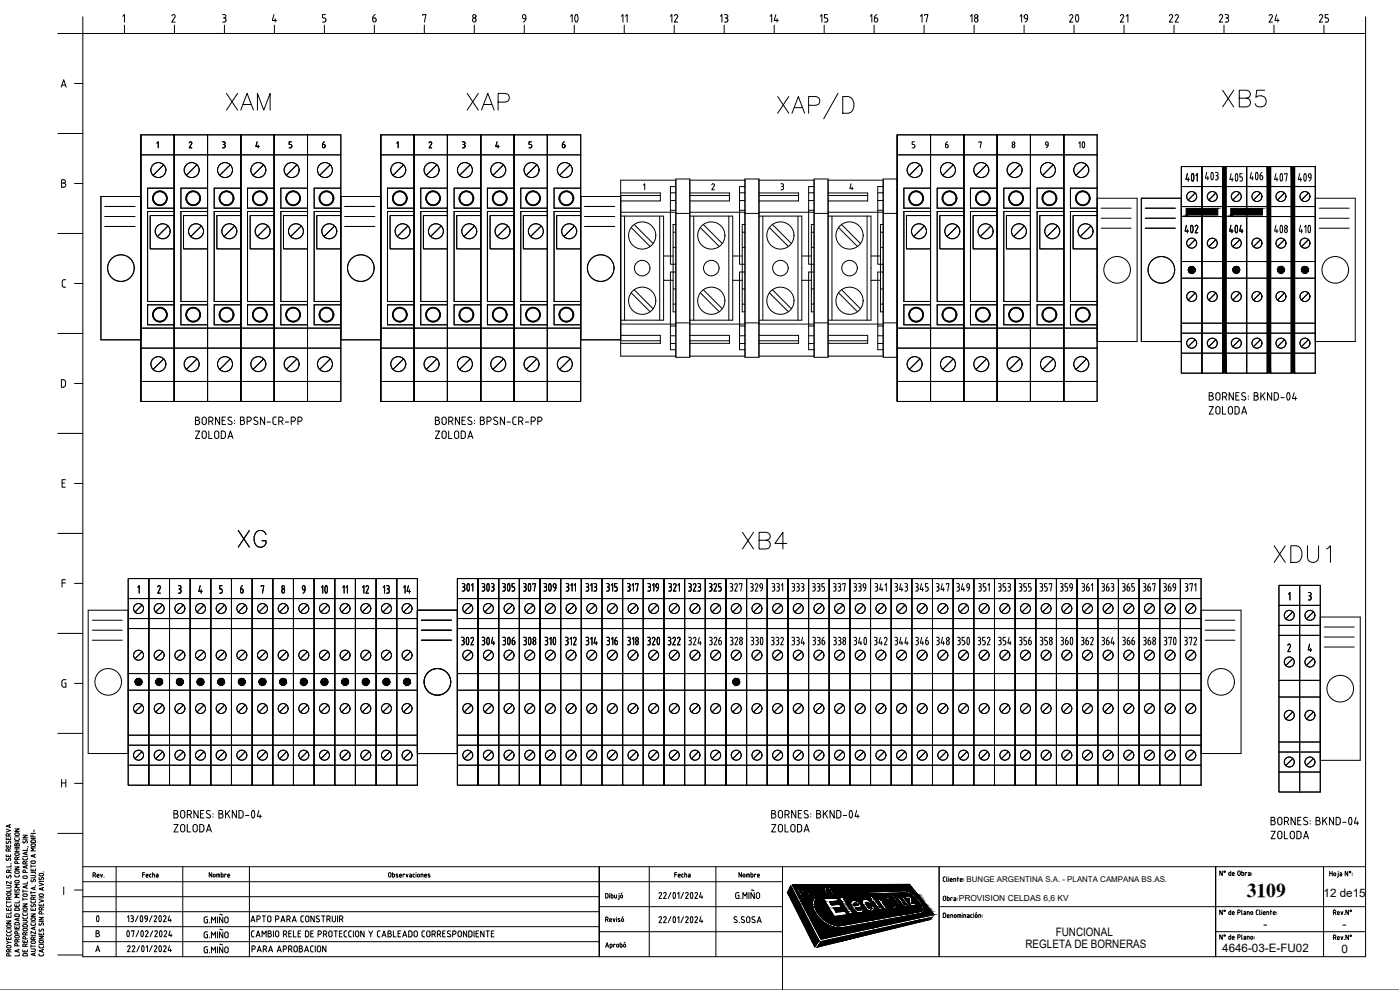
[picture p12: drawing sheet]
<svg xmlns="http://www.w3.org/2000/svg" width="420mm" height="297mm" viewBox="0 0 420 297" stroke-linecap="round" stroke-linejoin="round" font-family="sans-serif">
<defs><g id="words">
<text font-size="12.3" x="232.1" y="37">XAP/D</text>
<g font-size="8.8">
<text x="66.7" y="34.2">XAM</text>
<text x="139" y="34.2">XAP</text>
<text x="365.8" y="33.2">XB5</text>
<text x="70.2" y="165.5">XG</text>
<text x="221.5" y="165.8">XB4</text>
<text x="381" y="170">XDU1</text>
</g>
<g font-size="7.9">
<text x="167.9" y="8.8">10</text>
<text x="318.2" y="8.8">20</text>
</g>
<g font-size="7.1">
<text x="359.1" y="55.7">403</text>
<text x="372.5" y="55.7">406</text>
<text x="93.1" y="179.9">10</text>
<text x="135.8" y="179.2">301</text>
<text x="141.8" y="179.2">303</text>
<text x="148.2" y="179.2">305</text>
<text x="154.2" y="179.2">307</text>
<text x="160.5" y="179.2">309</text>
<text x="25" y="278.7">0</text>
</g>
<g font-size="6.6">
<text x="321" y="46.2">10</text>
<text x="353.1" y="56.1">401</text>
<text x="366.5" y="56.1">405</text>
<text x="379.9" y="56.1">407</text>
<text x="387" y="56.1">409</text>
<text x="353.1" y="71.6">402</text>
<text x="366.5" y="71.6">404</text>
<text x="379.9" y="71.6">408</text>
<text x="388.4" y="71.6">410</text>
<text x="135.8" y="195.1">302</text>
<text x="141.8" y="195.1">304</text>
<text x="148.2" y="195.1">306</text>
<text x="154.5" y="195.1">308</text>
<text x="161.6" y="195.1">310</text>
<text x="193" y="195.1">320</text>
<text x="224" y="195.1">330</text>
<text x="255.1" y="195.1">340</text>
<text x="286.1" y="195.1">350</text>
<text x="316.8" y="195.1">360</text>
<text x="347.8" y="195.1">370</text>
</g>
<text font-size="5.9" x="374.2" y="269">3109</text>
<g font-size="5.3">
<text x="110.8" y="7.8">6</text>
<text x="154.2" y="7.8">9</text>
<text x="200" y="7.8">12</text>
<text x="214.8" y="7.8">13</text>
<text x="230" y="7.8">14</text>
<text x="244.8" y="7.8">15</text>
<text x="260" y="7.8">16</text>
<text x="274.8" y="7.8">17</text>
<text x="290" y="7.8">18</text>
<text x="304.8" y="7.8">19</text>
<text x="335.1" y="7.8">21</text>
<text x="349.6" y="7.8">22</text>
<text x="364.8" y="7.8">23</text>
<text x="379.6" y="7.8">24</text>
<text x="394.8" y="7.8">25</text>
<text x="70.6" y="179.2">6</text>
<text x="88.2" y="179.2">9</text>
<text x="119.9" y="179.2">14</text>
<text x="205.3" y="178.5">323</text>
<text x="217.7" y="178.5">327</text>
<text x="224" y="178.5">329</text>
<text x="236.4" y="178.5">333</text>
<text x="242.4" y="178.5">335</text>
<text x="248.7" y="178.5">337</text>
<text x="255.1" y="178.5">339</text>
<text x="267.1" y="178.5">343</text>
<text x="273.4" y="178.5">345</text>
<text x="279.8" y="178.5">347</text>
<text x="285.8" y="178.5">349</text>
<text x="304.4" y="178.5">355</text>
<text x="316.8" y="178.5">359</text>
<text x="329.1" y="178.5">363</text>
<text x="335.5" y="178.5">365</text>
<text x="347.8" y="178.5">369</text>
<text x="180.6" y="194.7">316</text>
<text x="205.3" y="194.7">324</text>
<text x="211.7" y="194.7">326</text>
<text x="217.7" y="194.7">328</text>
<text x="230" y="194.7">332</text>
<text x="236.4" y="194.7">334</text>
<text x="242.7" y="194.7">336</text>
<text x="248.7" y="194.7">338</text>
<text x="261.1" y="194.7">342</text>
<text x="267.4" y="194.7">344</text>
<text x="273.4" y="194.7">346</text>
<text x="279.8" y="194.7">348</text>
<text x="292.1" y="194.7">352</text>
<text x="298.4" y="194.7">354</text>
<text x="304.4" y="194.7">356</text>
<text x="310.8" y="194.7">358</text>
<text x="323.1" y="194.7">362</text>
<text x="329.5" y="194.7">364</text>
<text x="335.5" y="194.7">366</text>
<text x="341.8" y="194.7">368</text>
<text x="354.2" y="194.7">372</text>
</g>
<g font-size="4.9">
<text x="189.1" y="7.8" transform="rotate(-90 189.1 7.8)">11</text>
<text x="167.6" y="45.5">6</text>
<text x="311.5" y="45.5">9</text>
<text x="111.5" y="179.2" transform="rotate(-90 111.5 179.2)">12</text>
<text x="117.8" y="179.2" transform="rotate(-90 117.8 179.2)">13</text>
</g>
<text font-size="4.4" x="105.1" y="179.2" transform="rotate(-90 105.1 179.2)">11</text>
<g font-size="3.5">
<text x="397.2" y="269">12 de15</text>
<text x="316.8" y="280.8">FUNCIONAL</text>
<text x="379.2" y="278.5">-</text>
<text x="402.9" y="278.5">-</text>
<text x="307.8" y="284.5">REGLETA DE BORNERAS</text>
<text x="366.8" y="285.6">4646-03-E-FU02</text>
<text x="402.6" y="285.9">0</text>
</g>
<text font-size="2.5" x="287.8" y="270.2">PROVISION CELDAS 6,6 KV</text>
<text font-size="2.4" x="290.1" y="264.7">BUNGE ARGENTINA S.A. - PLANTA CAMPANA BS.AS.</text>
</g></defs>
<!-- layer: 0 -->
<g fill="none" stroke="#000" stroke-width=".3">
<path d="M24.8 10.1h385v276.9h-385zM30.3 59h12v43h-12zM102.3 59h12v43h-12zM186.3 59h-12v43h12M186.3 57.9h11.9v2.4h-11.9M186.3 58.7h11.9M201.2 57.8h1.6M202.8 56h-1.6v23.3h1.6M202.8 54.1h-16.5v52.8h16.5M202.8 53.7h4.2v53.5h-4.2zM207 57.9h11.9v2.4h-11.9M207 58.7h11.9"/>
<path d="M207 54.1h16.6M221.9 57.8h1.7M223.6 56h-1.7v23.3h1.7M223.6 53.7h4.2v53.5h-4.2zM227.8 57.9h11.9v2.4h-11.9M227.8 58.7h11.9M227.8 54.1h16.5M242.7 57.8h1.6M244.3 56h-1.6v23.3h1.6M244.3 53.7h4.2v53.5h-4.2zM248.5 57.9h11.9v2.4h-11.9M248.5 58.7h11.9"/>
<path d="M248.5 54.1h16.6M263.4 57.8h1.7M265.1 56h-1.7v23.3h1.7M265.1 53.7h4.2v53.5h-4.2zM329.3 59.5h12v43h-12zM342.5 59.5h12v43h-12zM394.7 59.5h12v43h-12zM31.5 65h9M31.5 62h9M31.5 68h9M103.5 65h9M103.5 62h9"/>
<path d="M103.5 68h9M175.5 65h9M175.5 62h9M175.5 68h9M186.3 64.8h12.9v31.3h-12.9M186.3 63.7h16.5M187.4 64.8v31.3M189.4 68.3l5.7 5.7M190.3 67.4l5.7 5.7M198 64.8v31.3M199.2 76.8h2.8M201.2 63.1h1.6"/>
<path d="M201.2 60.2h1.6M202 69.7h.8M202 74.2h.8M202.8 67.3h-.8v26.3h.8M202.8 64h4.2M207 63.7h16.6M207 64.8h12.9v31.3h-12.9M208.2 64.8v31.3M210.2 68.3l5.7 5.7M211.1 67.4l5.7 5.7M218.7 64.8v31.3M219.9 76.8h2.9"/>
<path d="M221.9 63.1h1.7M221.9 60.2h1.7M222.8 69.7h.8M222.8 74.2h.8M223.6 67.3h-.8v26.3h.8M223.6 64h4.2M227.8 63.7h16.5M227.8 64.8h12.8v31.3h-12.8M228.9 64.8v31.3M230.9 68.3l5.7 5.7M231.8 67.4l5.7 5.7M239.5 64.8v31.3"/>
<path d="M240.6 76.8h2.9M242.7 63.1h1.6M242.7 60.2h1.6M243.5 69.7h.8M243.5 74.2h.8M244.3 67.3h-.8v26.3h.8M244.3 64h4.2M248.5 63.7h16.6M248.5 64.8h12.9v31.3h-12.9M249.7 64.8v31.3M251.7 68.3l5.6 5.7M252.6 67.4l5.7 5.7"/>
<path d="M260.2 64.8v31.3M261.4 76.8h2.8M263.4 63.1h1.7M263.4 60.2h1.7M264.2 69.7h.9M264.2 74.2h.9M265.1 67.3h-.9v26.3h.9M265.1 64h4.2M330.5 65.5h9M330.5 62.5h9M330.5 68.5h9M343.7 65.5h9"/>
<path d="M343.7 62.5h9M343.7 68.5h9M395.9 65.5h9M395.9 62.5h9M395.9 68.5h9M186.3 97.2h16.5M189.4 87.8l5.7 5.7M190.3 86.9l5.7 5.7M199.2 84.1h2.8M201.2 97.8h1.6M202 86.7h.8M202 91.2h.8"/>
<path d="M202.8 81.6h-1.6v23.3h1.6M202.8 96.9h4.2M207 97.2h16.6M210.2 87.8l5.7 5.7M211.1 86.9l5.7 5.7M219.9 84.1h2.9M221.9 97.8h1.7M222.8 86.7h.8M222.8 91.2h.8M223.6 96.9h4.2M223.6 81.6h-1.7v23.3h1.7M227.8 97.2h16.5"/>
<path d="M230.9 87.8l5.7 5.7M231.8 86.9l5.7 5.7M240.6 84.1h2.9M242.7 97.8h1.6M243.5 86.7h.8M243.5 91.2h.8M244.3 96.9h4.2M244.3 81.6h-1.6v23.3h1.6M248.5 97.2h16.6M251.7 87.8l5.6 5.7M252.6 86.9l5.7 5.7M261.4 84.1h2.8"/>
<path d="M263.4 97.8h1.7M264.2 86.7h.9M264.2 91.2h.9M265.1 96.9h4.2M265.1 81.6h-1.7v23.3h1.7M186.3 100.6h11.9v2.4h-11.9M186.3 102.2h11.9M201.2 103.1h1.6M201.2 100.7h1.6M207 100.6h11.9v2.4h-11.9M207 102.2h11.9M207 106.9h16.6"/>
<path d="M221.9 103.1h1.7M221.9 100.7h1.7M227.8 100.6h11.9v2.4h-11.9M227.8 102.2h11.9M227.8 106.9h16.5M242.7 103.1h1.6M242.7 100.7h1.6M248.5 100.6h11.9v2.4h-11.9M248.5 102.2h11.9M248.5 106.9h16.6M263.4 103.1h1.7M263.4 100.7h1.7"/>
<path d="M26.5 183.1h12v43h-12zM27.7 189.1h9M27.7 186.1h9M27.7 192.1h9M125.3 183.1h12v43h-12zM126.5 189.1h9M126.5 186.1h9M126.5 192.1h9M360.5 183.1h12v43h-12zM361.7 189.1h8.9M361.7 186.1h8.9M361.7 192.1h8.9"/>
<path d="M396.2 185.1h12v43h-12zM397.4 191.1h9M397.4 188.1h9M397.4 194.1h9M24.8 260.1h385M24.8 264.5h210M24.8 278h155M24.8 273.5h155M24.8 269h155M34.9 260.1v26.9M54.9 260.1v26.9M74.9 260.1v26.9"/>
<path d="M179.8 272h55M179.8 279.5h55M194.8 260.1v26.9M214.8 260.1v26.9M234.8 260.1v36.9M237.3 265.8l8.5 16.4-1.3 1.9-8.2-16.3zM237.8 265.5l35.1-.1 7.4 9-33.9 7.4zM238.9 266.4h1.4a.84 .84 0 0 1 .9 .5 .84 .84 0 0 1-.2 .9h-.7l.6 1.1h-.6zM239.7 266.7h.5a.46 .46 0 0 1 .3 .8h-.4zM242.1 266.7h.7l.3 .6-.6 .1zM243.5 267.9l.6 .9h.5l-1-1.3v-.4l-.4-.6-1.8-.1 1.4 2.5 .6-.1-.7-1 .8 .1M244.4 266.2a1.92 1.92 0 0 1 1.9 2.5 1.91 1.91 0 0 1-1.9-2.5z"/>
<path d="M244.4 269.3l.6 .2a4.5 4.5 0 0 0 1.4 5.7 7.5 7.5 0 0 0 6.3 2.5l23.4-4.2a.72 .72 0 0 0 .6-.4 .72 .72 0 0 0-.1-.8 7.9 7.9 0 0 0-4.7-4.5l-11.4 .5-.3-.6 11.7-.5a7.8 7.8 0 0 1 5.4 5.7l-.2 .7-.7 .5-23.2 4.2a8.5 8.5 0 0 1-9.4-7l.1-.8zM244.8 266.7a1.49 1.49 0 0 1 1.1 1.7l-.9-.7zM246.1 266.3l.6-.1 .9 .8-.2-.8h.6l.1 1.3 .7 1.1h-.6l-.5-.9zM247.1 269.6l4-.2 .6 1-2.7 .1 .6 1 2.4-.1 .6 .9-2.4 .2 .8 1.2 2.6-.3 .7 1.1-4 .5zM248.4 266.2l1.4-.1 .3 .5h-.9l.4 .5h.7l.2 .4h-.6l.3 .6h.9l.2 .4h-1.3zM250.9 266.2a1.05 1.05 0 0 1 1.4 .6h-.4l-.4-.3a1.36 1.36 0 0 0 .9 1.6v-.5h.4a.55 .55 0 0 1-.1 .9 .55 .55 0 0 1-.8-.3l-.9-1.1zM251.6 277.8h.1M251.8 269.3h1.2l3.1 4.9-1.1 .2zM254.2 266.8l-.3-.4a.58 .58 0 0 0-.6-.4 .58 .58 0 0 0-.5 .5 2.02 2.02 0 0 0 2 1.8 .49 .49 0 0 0 0-.5 .49 .49 0 0 0-.5-.2l.1 .4a1.55 1.55 0 0 1-1-1.5l.4 .3h.4M254.3 266.1h.5l1.4 2.1h-.5zM255.6 270.4a2.61 2.61 0 0 1 3.3 1.7l-2.1 .3 .5 .5a.52 .52 0 0 0 .6 .3 .52 .52 0 0 0 .4-.5l.8-.1a1.2 1.2 0 0 1-.7 1.4 1.2 1.2 0 0 1-1.4-.3l-1.2-1a1.77 1.77 0 0 1-.2-2.3zM255.8 266.1a1.58 1.58 0 0 1 1.9 1.6 .54 .54 0 0 1-.3 .6 .54 .54 0 0 1-.7-.3l-.8-.8z"/>
<path d="M256.2 266.3a1.47 1.47 0 0 1 1 1.6l-.7-.7zM256.4 271h.6l.6 .6-1.2 .2zM257.4 266.1h.4l1.2 1-.7-1h.4l1.3 1.9-.4 .1-1.2-1.1 .8 1.1-.4 .1zM259 269.9a2.26 2.26 0 0 1 2.8 1.1l-1 .2a.51 .51 0 0 0-.4-.4 .51 .51 0 0 0-.5 .2l.8 1.3a.5 .5 0 0 0 .4 .4 .5 .5 0 0 0 .5-.3l-.3-.6 .9-.1a1.09 1.09 0 0 1 0 1.5 1.09 1.09 0 0 1-1.5 0 2.58 2.58 0 0 1-1.7-3.3zM263.2 269.7h.9l.3 .3 .1-.4h.3l.7 .9-.4 .1-.1 .4 1.3 1.8-.8 .1zM263.4 272.5l.6 .5h.7M263.5 272.6l-1.5-2.1h-.4l-.5-.6h.4l-.6-.9 .9-.1 .6 .9h.4l.5 .6h-.5l1.3 1.7 .5 .2 .5 .7-.5 .1M266 269.5a2.66 2.66 0 0 1 3.1 2.5 .94 .94 0 0 1-.8 .7 .94 .94 0 0 1-.9-.5l-1.1-1a1.54 1.54 0 0 1-.3-1.7zM266.6 269.9l.9 .2 .6 .5 .2 .4a.48 .48 0 0 1 .1 .8 .48 .48 0 0 1-.7 0l-.5-.2-.7-.8-.1-.7zM267.3 268.3h.6l2.9 3.9-.6 .1zM268.7 272.7l.8-.1 .3 .4h-.7l1 .4 .5 .6-.1 .4-.7-.1-.4-.5 .3-.1 .3 .3 .1-.1-.9-.4zM269.2 269.2h.7l1.4 1.9 .6 .3v-.3l-1.4-1.9 .7-.1 2 2.8-.6 .1-.3-.4v.3a.9 .9 0 0 1-1.5-.4z"/>
<path d="M269.2 272.5h.1M270.7 274.1l.5 .2h-.3zM271 272.5h.5l.3 .5-.4 .1zM271.5 269.1l1.7-.1 .4 .5 .1 1.6 1-.1 .5 .6-1.7 .2-.5-.7-.1-1.5-1 .1zM271.9 273.4h-.2l.6 .7-.4 .1-1.2-1.8a.81 .81 0 0 1 .9-.1 .81 .81 0 0 1 .4 .8l.4 .1 .5 .8-.4 .1-.6-.7M272.4 272.1h.3l1.2 1.4 .4-.1 .3 .3-.8 .1zM272.8 273.7l.5 .2-.3 .1zM274.4 273.4l.3-.1 .3 .3-.3 .1zM281.8 272h127.9M281.8 260.1v26.9M364.7 279.5h45M397.2 260.1v26.9"/>
<path d="M0 297h419.8M24.8 282.5h155M179.8 287v-26.9v26.9M246.4 282.5l33.4-7.3-.9 .7-33.7 8.3zM364.8 287v-26.9v26.9"/>
<circle cx="192.7" cy="70.7" r="4.1"/>
<circle cx="213.5" cy="70.7" r="4.1"/>
<circle cx="234.2" cy="70.7" r="4.1"/>
<circle cx="255" cy="70.7" r="4.1"/>
<circle cx="36.3" cy="80.4" r="4"/>
<circle cx="108.3" cy="80.4" r="4"/>
<circle cx="180.3" cy="80.4" r="4"/>
<circle cx="192.7" cy="90.2" r="4.1"/>
<circle cx="192.7" cy="80.4" r="2.33"/>
<circle cx="213.5" cy="90.2" r="4.1"/>
<circle cx="213.5" cy="80.4" r="2.33"/>
<circle cx="234.2" cy="90.2" r="4.1"/>
<circle cx="234.2" cy="80.4" r="2.33"/>
<circle cx="255" cy="90.2" r="4.1"/>
<circle cx="255" cy="80.4" r="2.33"/>
<circle cx="335.3" cy="81" r="4"/>
<circle cx="348.5" cy="81" r="4"/>
<circle cx="400.7" cy="81" r="4"/>
<circle cx="32.5" cy="204.6" r="4"/>
<circle cx="131.3" cy="204.6" r="4"/>
<circle cx="366.5" cy="204.6" r="4"/>
<circle cx="402.2" cy="206.6" r="4"/>
</g>
<!-- layer: TEXTOS -->
<g fill="none" stroke="#000" stroke-width=".3">
<path d="M24.8 5.1v5h-7.4M36.9 4.9l.4-.5v2.2M37.3 7.6v2.5M51.6 4.8a.51 .51 0 0 1 .6-.4 .51 .51 0 0 1 .3 .7M52.4 7.6v2.5M52.5 5.1l-.9 1.5h1M66.8 4.4h.5a.5 .5 0 0 1 .5 .5 .5 .5 0 0 1-.5 .5M67 5.4h.3M67.3 5.4a.64 .64 0 0 1 .5 .6 .64 .64 0 0 1-.5 .6h-.5M67.4 7.6v2.5M82.2 4.4l-.5 1.7h1.3M82.3 7.6v2.5"/>
<path d="M82.6 5.6v1M97.3 7.6v2.5M97.7 4.4h-.9v1h.8l.2 .5a.56 .56 0 0 1-.5 .7h-.5M112.4 7.6v2.5M126.9 4.6v-.2h.9l-.5 2.2M127.3 7.6v2.5M142.3 7.6v2.5M157.3 7.6v2.5M187.3 7.6v2.5M202.3 7.6v2.5M217.3 7.6v2.5M232.3 7.6v2.5"/>
<path d="M247.3 7.6v2.5M262.3 7.6v2.5M277.3 7.6v2.5M292.3 7.6v2.5M307.3 7.6v2.5M337.3 7.6v2.5M352.3 7.6v2.5M367.3 7.6v2.5M382.3 7.6v2.5M397.3 7.6v2.5M409.8 5.1v5M18.4 26.2l.7-2.3 .8 2.3"/>
<path d="M18.6 25.6h1.1M22.4 25h2.4M17.4 40.1h7.4M18.5 53.9h.6a.5 .5 0 0 1 .5 .5 .5 .5 0 0 1-.5 .5 .62 .62 0 0 1 .7 .6 .62 .62 0 0 1-.7 .7h-.6zM18.5 54.9h.6M22.4 55.1h2.4M17.4 70h7.4M19.2 86.2h.5M19.2 83.9h.5M19.2 83.9l-.5 .6 .1 1.4 .4 .3M22.4 85.1h2.4M17.4 100.1h7.4"/>
<path d="M18.4 113.9l.9 .1 .3 .3v1.4l-.3 .4-.9 .1zM22.4 115h2.4M17.4 130h7.4M18.6 144.9h.8M19.6 143.9h-1v2.3h1M22.4 145.1h2.4M17.4 160h7.4M18.6 174.9h1M19.6 173.9h-1v2.3M22.4 175h2.4M41.4 176.2l.4-.5v2.3M47.3 176.1a.44 .44 0 0 1 .7-.3 .44 .44 0 0 1 .1 .7l-.8 1.5h.8"/>
<path d="M53.5 175.7l.8 .3v.5l-.4 .2M53.7 176.7h.2M53.9 176.7l.4 .3v.7l-.8 .3M60.1 175.7l-.4 1.8h1M60.4 177v1M66.6 175.7h-.7v1a.66 .66 0 0 1 .8 .5 .66 .66 0 0 1-.4 .8h-.4M78.4 176v-.3h.8l-.4 2.3M84.8 176.8a.56 .56 0 0 1 .6 .5 .56 .56 0 0 1-.6 .6l-.2-.4zM17.4 190.1h7.4M19.8 203.9l-.9 .1-.3 .6 .1 1.4 1.1 .2v-1.3h-.4M22.4 205h2.4M17.4 220h7.4"/>
<path d="M18.5 233.9v2.3M18.5 234.9h1.2M19.7 233.9v2.3M22.4 235h2.4M1.9 256.4v.6h1.3v-.6M1.9 253.6v.6h1.3v-.6M1.9 251.3v.6h1.3v-.6M1.9 248.8l1.3 .4-1.3 .5M1.9 257.5v.4l.2 .3 .7-.7 .4 .3M1.9 252.4v.4l.2 .3 .7-.7 .4 .3M2.5 251.5v.4M2.5 253.7v.5"/>
<path d="M2.5 256.6v.4M2.6 255.4l-.2-.7-.5 .1v.6h1.3M2.6 250.9v-.6l-.6-.1-.1 .7h1.3M2.8 247.6v.6M3.2 247.4l-1.3 .5 1.3 .4M3.2 254.6l-.6 .3M3.2 250.1l-.6 .3M3.2 257.8l-.1 .4M3.2 252.7l-.1 .4M3.2 259.1h.1M3.3 259.5v.6h-1.3M4.4 251.6l.1 .4 .3 .2"/>
<path d="M4.4 248.7h1.4l-1.4 .8h1.4M4.4 255.5h1.4M4.4 254.7h1.4M4.4 254.3h1.4M4.4 252.6h1.4M4.4 251.1h1.4M4.5 253.3l.4-.1 .1 .2 .2-.3h.4l.2 .7h-1.4zM4.5 256.1l.9-.2 .4 .4-.2 .3-.8 .1-.3-.2zM4.5 250.1l.9-.2 .4 .4-.2 .3-.8 .1-.3-.2zM5 253.4v.4M5 254.7v.8M5.2 259.1l-.1-.6-.5-.1-.2 .7h1.4"/>
<path d="M5.2 257.9l-.1-.6-.5-.1-.2 .7h1.4M5.8 251.6l-.2 .5-.8 .1M5.8 257.1l-.6 .3M6.9 250.6h1.3l-1.3 .7h1.3M6.9 257.4v.3M6.9 257h1.3M6.9 251.8h1.3M6.9 252.3v.4l.2 .3 .9-.8 .2 .3-.1 .5M7.6 259.2v-.6l-.6-.1-.1 .7h1.3M7.8 255.7v.7M7.8 259.8v.6M8.2 259.7l-1.3 .4 1.3 .5"/>
<path d="M8.2 257.4v.4l-.3 .2h-.7l-.3-.3M8.2 255.6l-1.3 .5 1.3 .4M8.2 254.6v.6h-1.3M8.2 258.5l-.6 .3M8.2 254l.3 .1M9.3 250.5v.6h1.3M9.3 259.5v.8M9.3 259.9h1.3M9.3 251.6h1.3M9.3 250.1h1.3M9.3 258.5l1-.2 .3 .4-.1 .3-.8 .1-.4-.2zM9.3 253.4l1-.2 .3 .4-.1 .3-.8 .1-.4-.2z"/>
<path d="M9.3 252.2l.4-.2 .7 .1 .2 .7h-1.3zM9.9 250.5v.6M10.2 249v.6M10.3 256.5v.6M10.6 256.4l-1.3 .4 1.3 .5M10.6 254.4h-1.3l.7 .5-.7 .4h1.3M17.4 250h7.4M2 279.2v.4l.3 .2 .9-.1 .1-.5M2 276.3h1.3l-1.3 .8h1.3M2 274.7v.6h1.3v-.6M2 272.6v.6h1.3v-.6M2 271.5v.4l.3 .2h.9l.1-.6"/>
<path d="M2 265.7l1-.1 .3 .4-.2 .3-1.1 .1M2 270.3v.8M2 278.7h1.3M2 270.7h1.3M2 277.7l1-.2 .3 .4-.2 .3-.7 .1-.4-.2zM2 268.1l1-.2 .3 .4-.2 .3-.7 .1-.4-.2zM2.1 262.7l-.1 .4 .2 .3 .9-.7 .2 .3-.1 .4M2.6 272.7v.5M2.6 274.8v.5M2.7 269.9v-.6l-.5-.1-.2 .7h1.3M2.7 261.8v-.6l-.5-.1-.2 .7h1.3M3.2 262.2h.1"/>
<path d="M3.2 260.6h.1M3.3 273.6v.6h-1.3M3.3 266.9v.6h-1.3M3.3 264.5v.7l-1.3-.7v.7M3.3 269.1l-.6 .3M3.3 261l-.6 .3M4.4 278v.6h1.4v-.6M4.4 271.4v.6h1.4v-.6M4.4 262.5l.1 .4 .3 .2M4.4 260.1h1.4l-1.4 .8h1.4M4.4 279h1.4M4.4 267.9h1.4"/>
<path d="M4.5 261.5l.9-.2 .4 .4-.2 .3-.8 .1-.3-.2zM4.5 277l.3-.2h.8l.2 .7h-1.4zM4.5 274.4l.3-.2 .8 .1 .2 .7h-1.4zM4.5 272.6l.3-.2 .8 .1 .2 .7h-1.4zM4.5 266.8l-.1 .4 .3 .3 .5-.6M4.6 264.2h1l.1 .5-1.1 .2-.2-.4zM5 271.5v.5M5 278.1v.5M5.2 266.9l.5-.1-.1 .6M5.4 275.5v.7M5.8 275.4l-1.4 .5 1.4 .4M5.8 270.3v.6h-1.4"/>
<path d="M5.8 268.4h-1.4l.8 .4-.8 .5h1.4M5.8 265.4h-1.4l.8 .4-.8 .5h1.4M5.8 262.5l-.2 .6h-.8M6.9 276.2h1.1l.2 .3-.2 .4h-1.1M6.9 271.2h1.3l-1.3 .8h1.3M6.9 267v.8M6.9 269.4v.8M6.9 274.1v.2M6.9 275.1v.3M6.9 273.6h1.3M6.9 269.8h1.3M6.9 267.4h1.3"/>
<path d="M6.9 277.8l.2-.4h.7l.4 .2v.5h-1.3v-.3M6.9 278.7l.9-.2 .4 .4-.2 .3-.8 .1-.3-.2zM6.9 272.6l.9-.2 .4 .4-.2 .3-.8 .1-.3-.2zM6.9 268.4l.9-.2 .4 .4-.2 .3-.8 .1-.3-.2zM6.9 263l.9-.2 .4 .4-.2 .3-.8 .1-.3-.2zM7.6 261.8v-.6l-.6-.1-.1 .7h1.3M7.8 265.8v.6M8.2 275.1v.4l-.3 .2h-.7l-.3-.3M8.2 274.1v.4l-.3 .2-.9-.1-.1-.3M8.2 265.7l-1.3 .4 1.3 .5M8.2 264.6v.6h-1.3M8.2 279.8l-.6 .3"/>
<path d="M9.3 277.1v.4l.3 .2 .9-.1 .1-.5M9.3 274.2h1.3l-1.3 .8h1.3M9.3 272.6v.6h1.3v-.6M9.3 270.3v.4l.3 .2h.9l.1-.6M9.3 262.7h1l.3 .3-.1 .4h-1.2M9.3 261.8h1.2l.1 .4M9.3 260.7v.6h1.3v-.6M9.3 267.5v.7M9.3 276.6h1.3M9.3 268.7h1.3M9.3 267.8h1.3M9.3 275.6l1-.2 .3 .4-.1 .3-.8 .1-.4-.2z"/>
<path d="M9.4 271.4v.6l.5-.1M9.4 263.9v.6l.5-.1M9.9 271.9l.5-.5 .2 .3-.1 .4M9.9 264.4l.5-.5 .2 .2-.1 .5M9.9 260.9v.4M9.9 272.7v.5M10 269.9v-.6l-.5-.1-.2 .7h1.3M10.3 266.2v.7M10.3 278.2v.7M10.6 265.7h.1M10.6 279.5v.7l-1.3-.7v.7M10.6 278.1l-1.3 .5 1.3 .4"/>
<path d="M10.6 266.1l-1.3 .5 1.3 .4M10.6 269.1l-.6 .3M11.7 279.9v.6h1.4v-.6M11.7 275.3h1.4l-1.4 .7h1.4M11.7 271.2v.6h1.4v-.6M11.7 269.9l1.4 .4-1.4 .5M11.7 264.9l1.4 .5-1.4 .4M11.7 276.5h1.4M11.7 269.4h1.4M11.7 264.5h1.4M11.8 268.4l.9-.2 .4 .4-.2 .3-.8 .1-.3-.2zM11.8 262.2l.9-.1 .4 .3-.2 .4h-.8l-.3-.2z"/>
<path d="M11.8 278.8l-.1 .3 .2 .3 .9-.7 .3 .3-.2 .5M11.8 277l-.1 .3 .2 .3 .9-.7 .3 .3-.2 .5M11.8 263.3l-.1 .4 .2 .3 .9-.7 .3 .3-.2 .4M12.3 271.4v.4M12.5 274.2l-.1-.6-.5-.1-.2 .7h1.4M12.5 273l-.2-.7-.5 .1-.1 .6h1.4M12.7 266.4v.6M13 261.6h.1M13.1 266.3l-1.4 .4 1.4 .5M13.1 272.3l-.6 .3M19.1 266.1v2.3M22.4 267h2.4"/>
<path d="M27.9 262.6l.7-.2-.1-.5-.6-.1v1.4M28.4 262.6l.3 .6M29.1 262.7h.6l-.1-.4-.4 .1-.1 .6 .6 .2M30.2 262.3l.3 .9 .3-.9M31.2 263.1v.1M38.2 275.2l.4-.4v1.7M39.2 274.8l.8 .1v.4l-.4 .2M39.4 275.6h.2M39.4 279.4v-.2h.8l-.4 1.8M39.6 275.6l.4 .2v.5l-.8 .2M41.4 274.8l-.8 1.7M41.6 279.2l-.8 1.8"/>
<path d="M42.2 274.8h.1a1 1 0 0 1 0 1.7l-.3-.9zM42.8 262.4h.6M43.4 261.8h-.6v1.4M43.5 274.9l.4-.1 .3 .1v.8l-.7-.2zM43.7 279.5l.3-.3 .4 .3v.4l-.8 1.1h.8M43.9 262.9l.2 .3M44.1 263.2h.3M44.3 275.7l-.2 .5-.5 .4M44.4 262.6l-.5 .1M44.5 262.6l-.2-.3h-.3l-.1 .6M45.2 263.2h.1M45.3 262.3l-.4 .2 .1 .5 .2 .2"/>
<path d="M45.6 274.8l-.8 1.7M45.8 262.3l.6 .1v.8M45.8 261.8v1.4M45.8 279.2l-.8 1.8M46.3 275l.3-.2 .4 .4-.8 1.3h.8M46.5 279.5l.4-.3 .3 .5-.8 1.3h.8M46.9 262.3l.6 .2v.7h-.4M47.1 262.7h.4M47.1 262.7l-.2 .2 .2 .3M47.8 274.8h.1a1 1 0 0 1 0 1.7l-.3-.9zM49.1 275l.4-.2 .3 .4-.8 1.3h.8M49.2 279.5l.4-.3 .4 .3v.4l-.8 1.1h.8"/>
<path d="M50.8 274.8l-.4 1.3h1M51 279.2l-.4 1.5h1M51.1 275.8v.7M61.8 279.6h.5M61.8 275.1h.5M61.8 279.6l-.5 .2v1.3l1 .3v-1h-.3M61.8 275.1l-.5 .2v1.3l1 .3v-1h-.3M62.9 276.8v.1M63.5 276.9v-1.8l.6 1 .6-1v1.8M63.5 261.8v1.4l-.7-1.4v1.4M64 262.9v-.5l.3-.1 .2 .1 .1 .5M64 262.9l.3 .3 .3-.3"/>
<path d="M65 263.2v-.9l.9 .1v.8M65.3 275.1v1.8M65.3 279.6v1.8M65.5 262.3v.9M66 278.9h.8M66 274.4h.8M66.4 261.8v1.4h.3M66.4 262.3l.5 .1v.6l-.2 .2M66.9 279.6v1.8l-1-1.8v1.8M66.9 275.1v1.8l-1-1.8v1.8M67.5 279.8a.5 .5 0 0 1 .6-.2 .5 .5 0 0 1 .4 .5v.8a.51 .51 0 0 1-.5 .5 .51 .51 0 0 1-.5-.5zM67.5 275.3a.5 .5 0 0 1 .6-.2 .5 .5 0 0 1 .4 .5v.8a.51 .51 0 0 1-.5 .5 .51 .51 0 0 1-.5-.5z"/>
<path d="M67.9 262.4l-.5-.1v.9M68.3 262.9l.3 .3M68.3 262.7h.6v-.3l-.4-.1-.2 .6M68.5 263.2h.4M75.3 276.6l.6-1.8 .6 1.8M75.5 276.1h.8M76.3 279.3l-.6 .1-.2 .4v1.1l.8 .2M77.1 275.8h.5a.5 .5 0 0 0 .5-.5 .5 .5 0 0 0-.5-.5h-.5v1.8M78.7 274.8h1M79.2 274.8v1.8M80.4 275.1a.5 .5 0 0 1 .5-.3 .5 .5 0 0 1 .4 .5v.8a.5 .5 0 0 1-.5 .5 .5 .5 0 0 1-.5-.5zM80.5 279.3l.8 .2v.4l-.3 .2a.5 .5 0 0 1 .5 .5 .5 .5 0 0 1-.5 .5h-.5z"/>
<path d="M82.1 279.3v1.8M82.7 275.8h.5a.5 .5 0 0 0 .5-.5 .5 .5 0 0 0-.5-.5h-.5v1.8M82.7 279.6a.5 .5 0 0 1 .6-.3 .5 .5 0 0 1 .4 .5v.8a.5 .5 0 0 1-.5 .5 .5 .5 0 0 1-.5-.5zM84.3 276.6l.6-1.8 .6 1.8M84.5 276.1h.8M85.6 279.3h-.5v1.8M85.6 279.3a.5 .5 0 0 1 .5 .5 .5 .5 0 0 1-.5 .5M86.1 275.8h.5a.5 .5 0 0 0 .5-.5 .5 .5 0 0 0-.5-.5h-.5v1.8M86.7 275.8l.4 .8M87.5 279.3h-.8v1.8h.8M87.7 276.6l.6-1.8 .6 1.8M87.9 276.1h.8"/>
<path d="M88.1 279.3v1.8h.8M90.3 279.3h-.8v1.8h.8M91.1 274.8l-.6 .1-.2 .4 .1 1.1 .7 .2M91.7 279.3l.9 .3 .1 1-.3 .4-.7 .1zM91.8 275.1a.5 .5 0 0 1 .5-.3 .5 .5 0 0 1 .4 .5v.8a.5 .5 0 0 1-.5 .5 .5 .5 0 0 1-.5-.5zM94.1 279.3h-.8v1.8h.8M94.3 274.8v1.8l-1-1.8v1.8M95.7 275.8a.5 .5 0 0 1 0 .8 .5 .5 0 0 1-.8-.2M95.8 274.9a.47 .47 0 0 0-.7 0 .47 .47 0 0 0 0 .7l.6 .3M96.5 274.8h1M97 274.8v1.8M98.1 275.8h.5a.5 .5 0 0 0 .5-.5 .5 .5 0 0 0-.5-.5h-.5v1.8"/>
<path d="M98.7 275.8l.4 .8M98.7 279.6a.5 .5 0 0 1 .6-.3 .5 .5 0 0 1 .4 .5v.8a.51 .51 0 0 1-.5 .5 .51 .51 0 0 1-.5-.5zM99.7 274.8v1.3a.5 .5 0 0 0 .5 .5 .5 .5 0 0 0 .5-.5v-1.3M100.3 279.3h1M100.8 279.3v1.8M101.3 274.8v1.8M101.9 275.8h.5a.5 .5 0 0 0 .5-.5 .5 .5 0 0 0-.5-.5h-.5v1.8M102.5 275.8l.4 .8M102.7 279.3h-.8v1.8h.8M104.1 279.3l-.6 .1-.2 .4v1.1l.8 .2M105.5 279.3l-.6 .1-.2 .4v1.1l.8 .2M106.1 279.3v1.8"/>
<path d="M106.7 279.6a.5 .5 0 0 1 .6-.3 .5 .5 0 0 1 .4 .5v.8a.51 .51 0 0 1-.5 .5 .51 .51 0 0 1-.5-.5zM109.3 279.3v1.8l-1-1.8v1.8M110.7 279.3l.6 .9 .6-.9M114.1 279.3l-.6 .1-.2 .4v1.1l.8 .2M116.5 279.3l.8 .2v.4l-.3 .2a.5 .5 0 0 1 .5 .5 .5 .5 0 0 1-.5 .5h-.5zM116.6 262.8l.1-.8 .3-.2 .3 .2v.8M116.6 262.8l.4 .4 .4-.4M117.8 261.8v1.4h.3M117.8 262.3l.6 .1v.6l-.3 .2M118.1 279.3v1.8h.8M119.4 262.3l-.5 .1 .5 .5v.2h-.5M119.9 262.9l.6 .3"/>
<path d="M119.9 262.7h.6v-.3l-.4-.1-.2 .6M120.3 279.3h-.8v1.8h.8M121.4 262.4l-.4-.1v.9M121.9 262.3l.3 .9 .3-.9M122.7 279.3l.9 .3 .1 1-.3 .4-.7 .1zM123 262.3l.5 .1v.8l-.5-.1 .1-.4M123.1 262.7h.4M124.3 279.6a.5 .5 0 0 1 .6-.3 .5 .5 0 0 1 .4 .5v.8a.5 .5 0 0 1-.5 .5 .5 .5 0 0 1-.5-.5zM124.4 262.3l-.4 .2v.5l.4 .2M124.9 261.8v.1M124.9 262.3v.9M125.3 262.9v-.5l.3-.1 .3 .1v.5"/>
<path d="M125.3 262.9l.3 .3 .3-.3M126.4 263.2v-.9l.5 .1 .1 .8M127.4 262.7h.6v-.3l-.4-.1-.2 .6M127.4 262.9l.6 .3M127.5 279.3l-.6 .1-.2 .4v1.1l.8 .2M128.1 279.6a.5 .5 0 0 1 .6-.3 .5 .5 0 0 1 .4 .5v.8a.5 .5 0 0 1-.5 .5 .5 .5 0 0 1-.5-.5zM128.6 262.3l-.1 .2 .6 .5-.6 .1M128.7 262.3h.3M133.7 279.3h-.8v1.8h.8M135.2 279.4a.48 .48 0 0 0-.7 0 .48 .48 0 0 0 0 .7l.5 .2a.5 .5 0 0 1 0 .8 .5 .5 0 0 1-.7-.2M138.5 279.8v.8M138.5 279.8a.5 .5 0 0 0-.5-.5 .5 .5 0 0 0-.5 .5v.8a.51 .51 0 0 0 .5 .5 .51 .51 0 0 0 .5-.5"/>
<path d="M140.1 279.3v1.8l-1-1.8v1.8M140.7 279.3l.9 .3 .1 1-.3 .4-.7 .1zM142.3 279.3v1.8M143.7 279.3h-.8v1.8h.8M145.3 279.3v1.8l-1-1.8v1.8M145.9 279.3h1M146.4 279.3v1.8M148.3 279.3h-.8v1.8h.8M181.7 268.1l.7 .2 .1 .7-.2 .4h-.6zM181.7 275.9h.4M182.1 275.2h-.4v1.3M182.1 275.2l.4 .3-.4 .4 .4 .6"/>
<path d="M183 276.3l.2 .2M183 268.1v.1M183 268.5v.9M183.2 276.5h.3M183.4 268.1v1.3h.5l.1-.7-.6-.2M183.5 275.9l-.5 .2M183.6 275.9l-.2-.3h-.3l-.1 .7M184 275.6l.3 .9 .3-.9M184.4 268.5l.1 .8 .5 .1v-.9M185 275.2h.1M185 275.6v.9M185.8 268.5v1.1l-.3 .3"/>
<path d="M185.8 268.1v.1M186 275.7h-.5l.6 .5-.1 .3-.5-.1M186.7 267.9l-.3 .3M186.7 275.6l.4 .2-.1 .7-.4-.1zM186.8 268.8v.3M186.9 268.8l-.2-.2h-.3l-.2 .5 .4 .3 .3-.3M187 275l-.3 .2M197.8 268.1l.4-.3 .3 .2v.4l-.8 1.2h.8M197.8 275.3l.4-.3 .3 .2v.4l-.8 1.2h.8M199.2 268.1l.3-.3 .5 .4-.9 1.4h.9M199.2 275.3l.3-.3 .5 .4-.9 1.4h.9M201.3 267.8l-.8 1.8"/>
<path d="M201.3 275l-.8 1.8M202.2 267.9v-.1a.99 .99 0 0 1 0 1.7l-.2-.8zM202.2 275.1a1 1 0 0 1 0 1.7l-.2-.9zM202.5 262.4h.6M203.1 261.8h-.6v1.4M203.3 268.2l.5-.4v1.8M203.3 275.4l.5-.4v1.8M203.5 262.7h.6v-.3l-.4-.1-.2 .6M203.5 262.9l.3 .3M203.8 263.2h.3M204.9 263.2h.1M205 262.3l-.4 .2v.5l.3 .2"/>
<path d="M205.1 267.8l-.8 1.8M205.1 275l-.8 1.8M205.5 262.3l.6 .1v.8M205.5 261.8v1.4M205.8 268.1l.4-.3 .3 .2v.4l-.7 1.2h.7M205.8 275.3l.4-.3 .3 .2v.4l-.7 1.2h.7M206.6 262.3l.5 .2v.7h-.3M206.8 262.7h.3M206.8 262.7l-.3 .2 .3 .3M207.3 267.9l.1-.1a1 1 0 0 1 0 1.7l-.3-.8zM207.3 275.1h.1a1.01 1.01 0 0 1 0 1.7l-.3-.9zM208.6 268.1l.4-.3 .3 .4-.8 1.4h.8"/>
<path d="M208.6 275.3l.4-.3 .3 .4-.8 1.4h.8M210.3 267.8l-.4 1.4h1M210.3 275l-.4 1.4h1M210.7 268.8v.8M210.7 276v.8M220.8 268.3v.8M221.2 275.1a.48 .48 0 0 0-.7 0 .48 .48 0 0 0 0 .7l.5 .3a.49 .49 0 0 1 0 .8 .49 .49 0 0 1-.7-.3M221.5 268.6h.3v1l-.8-.1-.2-.4M221.8 267.8l-.8 .1-.2 .4M221.9 276.7v.1M222.4 269.5v.1M222.5 261.8v1.4l-.7-1.4v1.4"/>
<path d="M223 262.9v-.5l.3-.1 .2 .1 .1 .5M223 269.6v-1.8l.6 1 .6-1v1.8M223 262.9l.3 .3 .3-.3M223.4 275.1a.47 .47 0 0 0-.7 0 .47 .47 0 0 0 0 .7l.5 .3a.49 .49 0 0 1 0 .8 .49 .49 0 0 1-.7-.3M224 263.2v-.9h.8l.1 .9M224.1 275.5a.5 .5 0 0 1 .5-.5 .5 .5 0 0 1 .5 .5M224.1 275.5v.8a.5 .5 0 0 0 .5 .5 .5 .5 0 0 0 .5-.5v-.8M224.5 262.3v.9M224.8 267.8v1.8M225.4 261.8v1.4h.3M225.4 262.3l.5 .1v.6l-.2 .2M225.5 267.1h.4"/>
<path d="M225.9 267.1h.4M226.4 267.8v1.8l-1-1.8v1.8M226.6 275.1a.48 .48 0 0 0-.7 0 .48 .48 0 0 0 0 .7l.5 .3a.5 .5 0 0 1 0 .8 .5 .5 0 0 1-.7-.3M226.9 262.4l-.5-.1v.9M227.2 267.9a.5 .5 0 0 1 .8 .4v.8a.5 .5 0 0 1-.5 .5 .5 .5 0 0 1-.5-.5v-.8zM227.3 276.8l.6-1.8 .6 1.8M227.3 262.7h.6v-.3l-.4-.1-.2 .6M227.3 262.9l.3 .3M227.4 276.3h.9M227.6 263.2h.3M281.8 260.1v26.9M283.1 274l.7 .2v.7l-.2 .3-.5 .1z"/>
<path d="M283.1 269.8v-.7l.4-.2 .3 .2v.7M283.1 269.8l.4 .4 .3-.4M283.7 263.1l-.5 .1-.1 .3v.8l.6 .2M284.1 263.1l.2 1.4M284.3 274.9h.6l-.2-.5-.4 .2v.5l.6 .2M284.3 268.9v1.3h.3M284.3 269.3h.3M284.6 269.3l.3 .3-.1 .5-.2 .1M284.7 263.1v.1M284.7 263.6v.9M285.2 264h.6l-.2-.4-.4 .1v.5l.6 .3M285.7 274.4h-.4v.9"/>
<path d="M285.7 274.4l.2 .1v.8M285.8 269.5l-.5-.2v.9M286.2 264.5v-.9l.6 .1v.8M286.3 269.3l.5 .1v.8h-.5v-.4h.5M286.4 274.6h.5l-.1 .7-.4-.1zM287.3 263.6h.4M287.3 269.5h.1M287.3 270v.1M287.4 263.1v1.4M287.9 274.4v.9M288.1 274.4h-.7v.9M288.1 274.4l.2 .1v.8"/>
<path d="M288.2 264h.6l-.2-.4-.4 .1v.5l.6 .3M288.8 274h.1M288.8 274.4v.9M289.2 263.7v.1M289.2 264.2v.1M289.6 274.4h-.4v.9M289.6 274.4l.2 .1v.8M290.4 274.4h.2M290.5 274.9h.4M290.6 274.4l.2 .1 .1 .8-.6-.1 .2-.3M291.8 274.4l-.5 .3 .1 .5 .4 .1M292.2 274h.1"/>
<path d="M292.2 274.4v.9M292.7 274.6h.5l-.1 .7-.4-.1zM293.1 273.8l-.3 .2M294.1 274.4h-.4v.9M294.1 274.4l.2 .1v.8M294.8 274.6h.1M294.8 275.1v.1M366.8 273.1v1.3l-.7-1.3v1.3M366.8 261.3v1.4l-.7-1.4v1.4M369.4 273.1v1.3h-.5l-.1-.8 .6-.1M369.4 261.3v1.4l-.6-.2v-.5M369.4 261.8h-.5l-.1 .2"/>
<path d="M369.8 274h.6l-.1-.5-.4 .2-.1 .5 .6 .2M369.8 262.2h.6l-.1-.4-.4 .1-.1 .5 .6 .3M371.5 273.8h.5l.2-.6-.7-.1v1.3M371.5 261.5l.4-.2 .3 .2-.2 1.1-.5-.1zM372.7 273.1l.1 1.3M372.7 261.3v1.4l.5-.2 .1-.5M372.7 261.8h.4l.2 .2M373.3 273.5h.3M373.6 273.5l.2 .1 .1 .8-.6-.1v-.3h.6M374.2 261.9l-.5-.1v.9M374.3 274.4v-.9l.6 .1v.8M374.7 261.8l.5 .2"/>
<path d="M375.2 262v.7l-.5-.1v-.3l.5-.1M375.4 273.7h.5l-.1 .7-.4-.1zM375.7 261.9v.1M375.7 262.5h.1M377.6 273.1h-.4l-.2 .3 .1 .8 .5 .2M378.1 273.1l.1 1.3M378.7 273.1h.1M378.7 273.5v.9M379.1 274h.6l-.1-.5-.4 .2-.1 .5 .6 .2M380.5 273.5h-.3v.9M380.5 273.5l.2 .1 .1 .8M381.2 273.5h.5"/>
<path d="M381.4 273.1v1.3M382.1 274h.6l-.1-.5-.4 .2-.1 .5 .6 .2M383.2 273.7h.1M383.2 274.2v.1M399.1 261.4v1.4M399.1 262h.7M399.8 261.4v1.4M400.2 273.8h.5l.2-.6-.7-.1v1.3M400.3 262.2v.4l.3 .2 .2-.2 .1-.4M400.3 262.2l.3-.3 .3 .3M400.6 273.8l.3 .6M401.4 274h.6l-.2-.5-.4 .2v.5l.6 .2"/>
<path d="M401.6 261.4v.1M401.6 261.9v1M401.6 262.9l-.3 .3M402.1 261.9l.5 .1 .1 .8-.6-.1v-.3l.6-.1M402.4 273.5l.3 .9 .3-.9M403.5 274.3v.1M404.5 261.4v1.4l-.8-1.4v1.4M404.7 273.1v1.3l-.8-1.3v1.3M405.8 262v.1M405.8 262.6h.1M2 282.3l.6 .5-.6 .4M2 281.3v.6h1.3v-.6"/>
<path d="M2 280.2v.4l.3 .2h.9l.1-.6M2 283.8l1-.1 .3 .3-.2 .4h-.7l-.4-.2zM2.6 281.4v.5M2.6 282.8h.7M2.7 286.8v-.6l-.5-.1-.2 .7h1.3M2.7 285.6v-.6l-.5-.1-.2 .7h1.3M3.3 284.9l-.6 .3M4.5 280.8l.9-.1 .4 .3-.2 .4h-.8l-.3-.2zM5.2 283.8l-.1-.6-.5-.1-.2 .7h1.4M5.2 282.6l-.1-.6-.5-.1-.2 .7h1.4M5.2 280.2l-.1-.6-.5-.1-.2 .7h1.4M5.4 285v.6"/>
<path d="M5.8 286.2v.6h-1.4M5.8 284.9l-1.4 .4 1.4 .5M5.8 281.9l-.6 .3M6.9 285v.6h1.3v-.6M6.9 282.2v.6h1.3v-.6M6.9 286.5l.2-.4h.7l.4 .2v.5h-1.3v-.3M7.5 282.3v.5M7.5 285.2v.4M7.6 284v-.6l-.6-.1-.1 .7h1.3M7.6 281.7v-.6l-.6-.1-.1 .7h1.3M7.6 280.5l-.2-.7-.5 .1v.6h1.3M8.2 283.2l-.6 .3"/>
<path d="M9.3 284.7h1l.3 .4-.1 .3-1.2 .1M9.3 283.9h1.3M9.3 283.5v.8M9.3 280.7h1.3M9.3 282.5l1-.2 .3 .4-.1 .3-.8 .1-.4-.2zM10 281.9v-.6l-.5-.1-.2 .7h1.3M10.3 286v.7M10.6 285.9l-1.3 .5 1.3 .4M10.6 281.1l-.6 .3M11.7 286.2l.1 .4 .3 .2h.8l.2-.6M11.7 283.8l.1 .4 .3 .2h.8l.2-.6M11.7 281h1.4l-1.4 .7h1.4"/>
<path d="M11.7 283.4h1.4M11.8 282.3l.9-.2 .4 .4-.2 .3-.8 .1-.3-.2zM12.3 280.1v.4M12.7 285v.6M13.1 284.9l-1.4 .4 1.4 .5M17.4 286.5h7.4M28.7 285.5l.6-1.8 .6 1.8M28.9 285h.9M38.2 280.9h.4M38.2 280.9l-.2-.8 .4-.9 .5 .9-.3 .8M38.3 284l.4-.3 .3 .2v.5l-.7 1.2h.8M39.7 284l.4-.3 .4 .5-.8 1.4h.8"/>
<path d="M41.9 283.8l-.8 1.8M42.4 280.9h.4M42.5 280.9l-.3-.8 .4-.9 .5 .9-.2 .8M42.7 285.4h.4M42.7 285.5l-.2-.8 .4-1 .4 1-.2 .8M43.9 284.1l.4-.3v1.8M45.7 283.8l-.8 1.8M46.3 284l.4-.3 .3 .2v.5l-.7 1.2h.8M47.9 285.5l-.2-.8 .4-1 .4 1-.2 .8M47.9 285.4h.4M48 280.9h.4M48 280.9l-.2-.8 .4-.9 .5 .9-.2 .8"/>
<path d="M49.1 284l.4-.3 .4 .5-.8 1.4h.8M50.9 283.8l-.4 1.4h1M51.2 284.8v.8M51.3 280.3v.7M62.3 284.1l-1 .2a1.35 1.35 0 0 0 .2 1.5l.8 .1v-1h-.3M62.9 281.3v.1M62.9 285.8v.1M63.5 285.9v-1.8l.6 1 .6-1v1.8M63.5 281.4v-1.8l.6 1 .6-1v1.8M65.3 284.1v1.8M66.8 283.4h-.8M66.9 284.1v1.8l-1-1.8v1.8"/>
<path d="M67.5 284.3a.5 .5 0 0 1 .6-.2 .5 .5 0 0 1 .4 .5v.8a.51 .51 0 0 1-.5 .5 .51 .51 0 0 1-.5-.5zM75.6 284.8h.5M76.1 283.8h-.5v1.8M76.1 283.8a.5 .5 0 0 1 .5 .5 .5 .5 0 0 1-.5 .5M76.9 281.1l.6-1.8 .6 1.8M77 280.6h.9M77.2 285.6l.6-1.8 .6 1.8M77.4 285.1h.8M78.7 281.1v-1.8l.6 1 .6-1v1.8M79 284.8h.5a.5 .5 0 0 0 .5-.5 .5 .5 0 0 0-.5-.5h-.5v1.8M79.6 284.8l.4 .8M80.5 280.1h.5"/>
<path d="M80.6 285.6l.6-1.8 .6 1.8M80.8 285.1h.8M83.2 285.6l.6-1.8 .6 1.8M83.4 285.1h.8M85 284.8h.5a.5 .5 0 0 0 .5-.5 .5 .5 0 0 0-.5-.5h-.5v1.8M85.1 280.3h.5M85.7 280.3l.4 .8M86.6 284.8h.5a.5 .5 0 0 0 .5-.5 .5 .5 0 0 0-.5-.5h-.5v1.8M86.7 280.1h.6M87.2 284.8l.4 .8M88.3 284a.5 .5 0 0 1 .5-.2 .5 .5 0 0 1 .4 .5v.8a.5 .5 0 0 1-.5 .5 .5 .5 0 0 1-.5-.5zM89.5 280.1h.6"/>
<path d="M89.8 283.8l.9 .2v.4l-.4 .2a.5 .5 0 0 1 .5 .5 .5 .5 0 0 1-.5 .5h-.5zM89.8 284.6h.5M91.4 285.6l.6-1.8 .6 1.8M91.6 285.1h.8M93.3 280.1h.6M94 283.8l-.6 .1-.2 .4 .1 1.1 .7 .2M94.6 283.8v1.8M95.3 284a.5 .5 0 0 1 .6-.2 .5 .5 0 0 1 .3 .5v.8a.5 .5 0 0 1-.5 .5 .5 .5 0 0 1-.5-.5zM95.5 280.3h.5a.5 .5 0 0 0 .5-.5 .5 .5 0 0 0-.5-.5h-.5v1.8M97.1 280.3h.5a.5 .5 0 0 0 .5-.5 .5 .5 0 0 0-.5-.5h-.5v1.8M97.7 280.3l.4 .8M97.8 283.8v1.8l-1-1.8v1.8"/>
<path d="M101.9 280.1h.6M111.3 280.2v.9M114.7 281.1l.6-1.8 .6 1.8M114.8 280.6h.9M116.5 280.1h.5M119.5 280.1h.6M120.9 281.1l.6-1.8 .6 1.8M121 280.6h.9M129.7 280.3h.5a.5 .5 0 0 0 .5-.5 .5 .5 0 0 0-.5-.5h-.5v1.8M130.3 280.3l.4 .8M131.3 280.3h.5a.5 .5 0 0 0 .5-.5 .5 .5 0 0 0-.5-.5h-.5v1.8M131.9 280.3l.4 .8"/>
<path d="M132.9 280.1h.6M135.9 280.3h.5a.5 .5 0 0 0 .5-.5 .5 .5 0 0 0-.5-.5h-.5v1.8M142.9 280.1h.6M147.5 280.1h.6M181.7 284.2l.5-1.4 .4 1.4M181.9 283.8h.6M183.1 284.2l.6-.1-.1-.8h-.5v1.3M184.6 283.4l-.5-.1v.9M185.2 283.3l.4 .1-.1 .7-.4-.1zM186.1 282.8v1.4h.5l.1-.8-.6-.1M187.6 282.7l-.3 .2M187.7 283.6v.3"/>
<path d="M187.8 283.6l-.2-.3h-.3l-.2 .6 .4 .3 .3-.3M366.8 280.5v1.3l-.7-1.3v1.3M369.4 280.5v1.3h-.5l-.1-.7 .6-.2M369.8 281.4h.6l-.1-.4-.4 .1-.1 .5 .6 .2M371.5 281.2h.5l.2-.5-.7-.2v1.3M372.7 280.5l.1 1.3M373.3 280.9h.3M373.6 280.9l.2 .2 .1 .7h-.6v-.4h.6M374.3 281.8v-.9l.6 .2v.7M375.4 281.1h.5l-.1 .7-.4-.1zM376.4 281.1v.1M376.4 281.6v.1"/>
<path d="M400.2 281.3l.7-.2-.2-.5h-.5v1.3M400.6 281.3l.3 .6M401.4 281.5h.6l-.2-.5-.4 .2v.5l.6 .2M402.4 281l.3 .9 .3-.9M403.5 281.8v.1M404.7 280.6v1.3l-.8-1.3v1.3"/>
<circle cx="142.3" cy="6" r=".59"/>
<circle cx="142.4" cy="4.9" r=".5"/>
<circle cx="84.9" cy="176.2" r=".46"/>
<circle cx="367.5" cy="261.5" r=".23"/>
<circle cx="367.5" cy="273.3" r=".23"/>
<circle cx="405.1" cy="261.7" r=".23"/>
<circle cx="405.4" cy="273.3" r=".23"/>
<circle cx="367.5" cy="280.7" r=".23"/>
<circle cx="405.4" cy="280.8" r=".23"/>
</g>
<!-- layer: 0 -->
<g fill="#000" stroke="#000" stroke-width=".3">
<path d="M237.3 265.8l1.1 2h-2.1zM244.6 278.4h17.5l-15.7 3.4zM244.8 266.7h.1zM249.6 271.5h.2zM249.6 267.1h.6zM250.2 268.1h.8zM257.1 267.9h.2zM257.8 273.1l.2 .1zM257.8 273.1h.3zM260 270.8h.2zM261.8 270.5h.2zM262.4 269.8h.3z"/>
<path d="M264.4 272.3h.2zM265.2 270.5h.2zM265.5 270.5h.4zM266.7 270h.2zM266.9 271.3h1.6zM267 271.4h.2zM266.9 270h.2zM267.2 271.5h.1zM267.1 270h.2zM267.3 270.1h.2zM267.3 271.6h.2zM267.5 270.2h.1z"/>
<path d="M267.5 271.8h.2zM267.6 270.3h.2zM267.7 271.8h.1zM267.8 270.4h.1zM267.8 271.9h.2zM268 271.9h.2zM270.6 274h.3zM271.4 273.1h.2zM271.3 272.5h.2zM271.6 271.4h.2zM271.6 271.4h.3zM271.8 273.4h.2z"/>
<path d="M272.6 269.6h.3zM237.8 265.5h35.2zM272.6 273.6h.5zM273.7 271h1zM273.8 273.4h.5zM276.5 275.9l3.3-.7-.9 .7zM243.7 282.5h1.9l-1.1 1.6zM246.4 282.5h5.7l-6.6 1.6z"/>
<path d="M236.3 267.8l9.5 14.4-7.4-14.4zM236.3 267.8l9.5 14.4h-2.2z"/>
<path d="M238.3 266.4l2 2.5-1.4-2.5zM238.3 266.4l2 2.5h-.7z"/>
<path d="M239.7 266.7h.6zM239.7 266.7h.6z"/>
<path d="M239.7 266.7l.7 .1zM239.7 266.7l.7 .1z"/>
<path d="M239.8 266.8h.6zM239.8 266.8h.6z"/>
<path d="M239.8 266.8l.7 .1zM239.8 266.8l.7 .1z"/>
<path d="M239.8 266.9h.7zM239.8 266.9h.7z"/>
<path d="M239.8 266.9l.7 .1zM239.8 266.9l.7 .1z"/>
<path d="M239.9 267l.7 .1zM239.9 267l.7 .1z"/>
<path d="M240.1 267.5h.4zM240.1 267.5h.4z"/>
<path d="M239.9 267.1h.7zM239.9 267.1h.7z"/>
<path d="M240.1 267.4h.5zM240.1 267.4l.4 .1z"/>
<path d="M239.9 267.1l.7 .1zM239.9 267.1l.7 .1z"/>
<path d="M240 267.2h.6zM240 267.2h.6z"/>
<path d="M240 267.2l.6 .1zM240 267.2l.6 .1z"/>
<path d="M240 267.3l.6 .1zM240 267.3l.6 .1z"/>
<path d="M240.1 267.4h.5zM240.1 267.4h.5z"/>
<path d="M238.3 266.4h3.1zM238.3 266.4h3.1z"/>
<path d="M240.3 266.4h1.1zM240.3 266.4h1.1z"/>
<path d="M240.4 266.4h1zM240.4 266.4h1z"/>
<path d="M240.5 266.4l.9 .1zM240.5 266.4l.9 .1z"/>
<path d="M240.6 266.5h.9zM240.6 266.5h.9z"/>
<path d="M240.7 266.5l.8 .1zM240.7 266.5l.8 .1z"/>
<path d="M240.9 266.6l.7 .1zM240.9 266.6l.7 .1z"/>
<path d="M241 266.7l.6 .1zM241 266.7l.6 .1z"/>
<path d="M241.1 266.8l.6 .1zM241.1 266.8l.6 .1z"/>
<path d="M241.2 266.9l.6 .1zM241.2 266.9l.6 .1z"/>
<path d="M241.2 267l.6 .1zM241.2 267l.6 .1z"/>
<path d="M241.3 267.1l.6 .2zM241.3 267.1l.6 .2z"/>
<path d="M241.3 267.3l.7 .1zM241.3 267.3l.7 .1z"/>
<path d="M241.3 267.4l.7 .1zM241.3 267.4l.7 .1z"/>
<path d="M241.3 267.5l.8 .1zM241.3 267.5l.8 .1z"/>
<path d="M241.3 267.6l.9 .1zM241.3 267.6l.9 .1z"/>
<path d="M241.2 267.7l1 .1zM241.1 267.8h1.1z"/>
<path d="M241.1 267.8h1.1zM241 267.8h1.2z"/>
<path d="M240.3 267.8l2.5 1.1-.6-1.1zM240.3 267.8l2.5 1.1h-1.9z"/>
<path d="M242.1 266.7h.6zM242.1 266.7h.6z"/>
<path d="M238.3 266.3h4.3zM238.3 266.3h4.5z"/>
<path d="M238.3 266.3h4.3zM238.3 266.3l3.1 .1z"/>
<path d="M242.1 266.7h.6zM242.1 266.7h.6z"/>
<path d="M242.1 266.7h.7zM242.1 266.7h.7z"/>
<path d="M242.1 266.7h.8zM242.1 266.7h.8z"/>
<path d="M242.1 266.7l.8 .1zM242.1 266.7l.8 .1z"/>
<path d="M242.2 266.8l.8 .1zM242.2 266.8l.8 .1z"/>
<path d="M242.5 267.4h.4zM242.5 267.4h.4z"/>
<path d="M242.2 266.9l.9 .2-.1-.2zM242.2 266.9l.9 .2h-.8z"/>
<path d="M242.5 267.4h.5zM242.5 267.4h.4z"/>
<path d="M242.5 267.4h.5zM242.5 267.4h.5z"/>
<path d="M242.5 267.3h.5zM242.5 267.3l.5 .1z"/>
<path d="M242.5 267.3h.6zM242.5 267.3h.5z"/>
<path d="M242.3 267.1h.8zM242.3 267.1h.8z"/>
<path d="M242.5 267.3h.6zM242.5 267.3h.6z"/>
<path d="M242.3 267.1h.8zM242.3 267.1h.8z"/>
<path d="M242.4 267.2h.7zM242.4 267.2l.7 .1z"/>
<path d="M242.4 267.1l.7 .1zM242.4 267.1l.7 .1z"/>
<path d="M242.4 267.2h.7zM242.4 267.2h.7z"/>
<path d="M242.7 267.8h.5zM242.7 267.8h.5z"/>
<path d="M242.7 267.8h.6zM242.7 267.8h.6z"/>
<path d="M242.7 267.8h.7zM242.7 267.8h.7z"/>
<path d="M242.8 267.8l.6 .1zM242.8 267.8l.6 .1z"/>
<path d="M242.8 267.9h.7zM242.8 267.9h.7z"/>
<path d="M242.8 267.9l1.3 .9-.6-.9zM242.8 267.9l1.3 .9h-.8z"/>
<path d="M240.9 271.3l3 .7-.1-.7zM240.9 271.3l3 .7h-2.7z"/>
<path d="M240.5 270.5l3.3 .8 .1-.8zM240.5 270.5l3.3 .8h-2.9z"/>
<path d="M241.2 272l2.8 .5-.1-.5zM241.2 272l2.8 .5h-2.5z"/>
<path d="M240.2 270.1l3.7 .4 .1-.4zM240.2 270.1l3.7 .4h-3.4z"/>
<path d="M241.5 272.5l2.8 .6-.3-.6zM241.5 272.5l2.8 .6h-2.5z"/>
<path d="M243.3 268.8h.8zM243.3 268.8h.8z"/>
<path d="M243.4 266.6l.8 .1zM243.4 266.6l.8 .1z"/>
<path d="M243.4 266.7l.8 .1zM243.4 266.7l.8 .1zM243.5 266.8h.7zM243.5 266.8h.7z"/>
<path d="M243.3 266.6h.9zM243.3 266.6h.9z"/>
<path d="M243.5 266.8l.7 .1zM243.5 266.8l.7 .1z"/>
<path d="M243.2 266.5h1zM243.2 266.5h1z"/>
<path d="M243.2 266.5h1zM243.2 266.5l1 .1z"/>
<path d="M243.6 266.9l.7 .1zM243.6 266.9l.7 .1z"/>
<path d="M243.6 267l.7 .1zM243.6 267l.7 .1z"/>
<path d="M241.8 273.1l2.7 .5-.2-.5zM241.8 273.1l2.7 .5h-2.4z"/>
<path d="M243.1 266.4h1.2zM243.1 266.4l1.1 .1z"/>
<path d="M243.6 267.1l.7 .1zM243.6 267.1l.7 .1z"/>
<path d="M243 266.4h1.3zM243 266.4h1.3z"/>
<path d="M242.8 266.3h1.5zM242.8 266.3h1.5z"/>
<path d="M242.9 266.3h1.4zM242.9 266.3h1.4z"/>
<path d="M242.9 266.3h1.4zM242.9 266.3l1.4 .1z"/>
<path d="M243.6 267.2h.7zM243.6 267.2h.7z"/>
<path d="M243.6 267.2l.8 .1zM243.6 267.2l.8 .1z"/>
<path d="M243.6 267.3l.8 .1zM243.6 267.3l.8 .1z"/>
<path d="M238.2 266.2h6.2zM238.2 266.2l6.1 .1z"/>
<path d="M243.6 267.4h.8zM243.6 267.4h.8z"/>
<path d="M243.6 267.4l.9 .1zM243.6 267.4l.9 .1z"/>
<path d="M239.8 269.3l4.2 .8 .4-.8zM239.8 269.3l4.2 .8h-3.8z"/>
<path d="M243.6 267.5l.9 .1zM243.6 267.5l.9 .1z"/>
<path d="M238.2 266.2h6.3zM238.2 266.2h6.2z"/>
<path d="M243.8 267.6h.7zM243.8 267.6h.7z"/>
<path d="M243.8 267.6l.8 .2zM243.8 267.6l.8 .2z"/>
<path d="M242.1 273.6l2.7 .6-.3-.6zM242.1 273.6l2.7 .6h-2.5z"/>
<path d="M243.9 267.8h.8zM243.9 267.8h.8z"/>
<path d="M238.2 266.2h6.4zM238.2 266.2h6.3z"/>
<path d="M244 267.8l.7 .1zM244 267.8l.7 .1z"/>
<path d="M244.1 267.9l.7 .1zM244.1 267.9l.7 .1z"/>
<path d="M244.1 268l.9 .2zM244.1 268l.9 .2z"/>
<path d="M242.3 274.2l2.9 .5-.4-.5zM242.3 274.2l2.9 .5h-2.6z"/>
<path d="M244.8 266.7h.2zM244.7 266.7h.3z"/>
<path d="M244.3 268.2l.9 .2zM244.3 268.2l.9 .2z"/>
<path d="M244.7 266.7h.4zM244.7 266.7h.4z"/>
<path d="M244.7 266.7l.4 .1zM244.7 266.7l.4 .1z"/>
<path d="M244.7 266.8h.5zM244.7 266.8h.5z"/>
<path d="M244.7 266.8l.5 .1zM244.7 266.8l.5 .1z"/>
<path d="M244.4 268.4l1 .1zM244.4 268.4l1 .1z"/>
<path d="M242.6 274.7l3 .5-.4-.5zM242.6 274.7l3 .5h-2.7z"/>
<path d="M244.7 266.9h.6zM244.7 266.9h.6z"/>
<path d="M244.7 266.9l.7 .1zM244.7 266.9l.7 .1z"/>
<path d="M244.5 268.5l1 .1zM244.5 268.5l1 .1z"/>
<path d="M244.7 267h.7zM244.7 267h.7z"/>
<path d="M244.7 267l.8 .1zM244.7 267l.8 .1z"/>
<path d="M244.8 267.1l.7 .1zM244.8 267.1l.7 .1z"/>
<path d="M244.8 267.2l.8 .1zM244.8 267.2l.8 .1z"/>
<path d="M244.5 268.6l1.2 .1zM244.5 268.6l1.2 .1z"/>
<path d="M242.9 275.2l3.1 .4-.4-.4zM242.9 275.2l3.1 .4h-2.9z"/>
<path d="M244.8 267.3h.9zM244.8 267.3h.9z"/>
<path d="M244.9 267.3l.8 .1zM244.9 267.3l.8 .1z"/>
<path d="M244.9 267.4l.9 .1zM244.9 267.4l.9 .1z"/>
<path d="M244.6 268.7h1.3zM244.6 268.7h1.3z"/>
<path d="M245 267.5l.8 .1zM245 267.5l.8 .1z"/>
<path d="M245 267.6l.9 .1zM245 267.6l.9 .1z"/>
<path d="M245 267.7l.9 .1zM245 267.7l.9 .1z"/>
<path d="M245.1 267.8h.8zM245.1 267.8h.8z"/>
<path d="M244.6 268.7l1.5 .1zM244.6 268.7l1.5 .1z"/>
<path d="M245.2 267.8l.8 .1zM245.2 267.8l.8 .1z"/>
<path d="M245.8 268.4h.2zM245.8 268.4h.1z"/>
<path d="M245.2 267.9l.8 .1zM245.2 267.9l.8 .1z"/>
<path d="M245.3 268l.7 .1zM245.3 268l.7 .1z"/>
<path d="M245.7 268.3h.3zM245.7 268.3l.3 .1z"/>
<path d="M245.6 268.3h.4zM245.6 268.3h.4z"/>
<path d="M243.1 275.6l3.3 .5-.4-.5zM243.1 275.6l3.3 .5h-3.1z"/>
<path d="M245.4 268.1h.6zM245.4 268.1h.6z"/>
<path d="M245.4 268.1l.6 .1zM245.4 268.1l.6 .1z"/>
<path d="M245.6 268.3h.4zM245.6 268.3h.4z"/>
<path d="M245.5 268.2h.5zM245.5 268.2h.5z"/>
<path d="M245.5 268.2h.5zM245.5 268.2l.5 .1z"/>
<path d="M245.1 266.3h1zM245.1 266.3h1z"/>
<path d="M245.2 266.3l1.1 .1zM245.2 266.3l1.1 .1z"/>
<path d="M245.3 266.4l1.1 .1zM245.3 266.4l1.1 .1z"/>
<path d="M245.5 266.5l1.1 .2zM245.5 266.5l1.1 .2z"/>
<path d="M243.3 276.1l3.6 .4-.5-.4zM243.3 276.1l3.6 .4h-3.3z"/>
<path d="M245.7 266.7l1.1 .2-.2-.2zM245.7 266.7l1.1 .2h-.9z"/>
<path d="M245.1 266.2h1.6zM245.1 266.2l1 .1z"/>
<path d="M245.9 266.9l1.1 .2-.2-.2zM245.9 266.9l1.1 .2h-1z"/>
<path d="M243.6 276.5l3.8 .3-.5-.3zM243.6 276.5l3.8 .3h-3.6z"/>
<path d="M246 267.1l1.2 .2-.2-.2zM246 267.1l1.2 .2h-1z"/>
<path d="M244.9 269.6l2.6 .7-.4-.7zM244.9 269.6l2.6 .7h-2.9z"/>
<path d="M246.2 267.3l1.3 .2-.3-.2zM246.2 267.3l1.3 .2h-1.2z"/>
<path d="M245 266.2h2.4zM245 266.2h2.4z"/>
<path d="M243.8 276.8l4.3 .5-.7-.5zM243.8 276.8l4.3 .5h-4.1z"/>
<path d="M246.3 267.5l1.4 .2-.2-.2zM246.3 267.5l1.4 .2h-1.3z"/>
<path d="M246.7 266.2l.8 .8zM246.7 266.2h.7l.1 .8z"/>
<path d="M244.6 270.3l3.1 .4-.2-.4zM244.6 270.3l3.1 .4h-3.2z"/>
<path d="M246.4 267.7h1.3zM246.4 267.7h1.3z"/>
<path d="M246.4 267.7l1.4 .2-.1-.2zM246.4 267.7l1.4 .2h-1.3z"/>
<path d="M245 266.2h2.7zM245 266.2h2.4z"/>
<path d="M244.5 270.7l3.6 .6-.4-.6zM244.5 270.7l3.6 .6h-3.7z"/>
<path d="M246.5 267.9l1.4 .2-.1-.2zM246.5 267.9l1.4 .2h-1.4z"/>
<path d="M246.5 268.1l1.5 .2-.1-.2zM246.5 268.1l1.5 .2h-1.5z"/>
<path d="M244.9 266.2h3.1zM244.9 266.2h2.8z"/>
<path d="M246.5 268.3l1.6 .1zM246.5 268.3l1.6 .1h-1.6z"/>
<path d="M244 277.3l4.7 .3-.6-.3zM244 277.3l4.7 .3h-4.5z"/>
<path d="M246.5 268.4l1.7 .2zM246.5 268.4l1.7 .2z"/>
<path d="M244.4 271.3l4.1 .6-.4-.6zM244.4 271.3l4.1 .6h-4z"/>
<path d="M246.4 268.6h1.8zM246.4 268.6h1.8z"/>
<path d="M246.4 268.6h1.8zM246.4 268.6h1.8z"/>
<path d="M244.9 266.2h3.5zM244.9 266.2h3.5z"/>
<path d="M248 266.2h.4zM248 266.2h.4z"/>
<path d="M248 266.2l1.3 1.3-.9-1.3zM248 266.2l1.3 1.3h-1.2z"/>
<path d="M244.5 271.9l4.3 .5-.3-.5zM244.5 271.9l4.3 .5h-4.2z"/>
<path d="M245 269.5h3.7zM245 269.5l2.1 .1z"/>
<path d="M244.2 277.6l5.3 .3-.8-.3zM244.2 277.6l5.3 .3h-5.2z"/>
<path d="M244.6 272.4l4.4 .4-.2-.4zM244.6 272.4l4.4 .4h-4.2z"/>
<path d="M244.8 266.2h4zM244.8 266.2h3.6z"/>
<path d="M244.8 272.8l4.6 .6-.4-.6zM244.8 272.8l4.6 .6h-4.3z"/>
<path d="M244.6 266.2h4.4zM244.6 266.2h4.2z"/>
<path d="M248.1 267.5l1.8 1-.6-1zM248.1 267.5l1.8 1h-1.2z"/>
<path d="M245.1 273.4l4.5 .4-.2-.4zM245.1 273.4l4.5 .4h-4.3z"/>
<path d="M244.3 277.9l6.1 .3-.9-.3zM244.3 277.9l6.1 .3h-5.9z"/>
<path d="M245.3 273.8l4.6 .5-.3-.5zM245.3 273.8l4.6 .5h-4.2z"/>
<path d="M238.1 266.1h11.6zM238.1 266.1h11.7z"/>
<path d="M238.1 266.1h11.6zM238.1 266.1l10.9 .1z"/>
<path d="M249.8 266.1h1.1zM249.8 266.1h1.1z"/>
<path d="M245.7 274.3l4.5 .5-.3-.5zM245.7 274.3l4.5 .5h-4.2z"/>
<path d="M248.7 268.5h1.3zM248.7 268.5h1.3z"/>
<path d="M246 274.8l4.3 .2-.1-.2zM246 274.8l4.3 .2h-4.1z"/>
<path d="M249.6 267.1h.6zM249.6 267.1h.7z"/>
<path d="M250.2 268.1h.2zM250.2 268.1h.2z"/>
<path d="M250.3 267.1h.7zM250.3 267.1h.7z"/>
<path d="M244.5 278.2l6.5 .2zM244.5 278.2l6.5 .2z"/>
<path d="M250 266.4l.8 .1v-.1zM250 266.4l.8 .1z"/>
<path d="M250.1 266.5l.7 .1zM250.1 266.5l.7 .1z"/>
<path d="M250.1 266.6h.7zM249.2 266.6h1.6z"/>
<path d="M249.2 266.6l1.7 .1zM249.2 266.6l1.7 .1z"/>
<path d="M249.9 266.3h1zM249.9 266.3l.9 .1z"/>
<path d="M249.3 266.7l1.6 .2v-.2zM249.3 266.7l1.6 .2h-1.4z"/>
<path d="M249.8 266.2h1.1zM249.8 266.2l1.1 .1z"/>
<path d="M249.8 266.1h1.1zM249.8 266.1l1.1 .1z"/>
<path d="M249.5 266.9l1.5 .2-.1-.2zM249.5 266.9l1.5 .2h-1.4z"/>
<path d="M238.1 266.1h12.9zM238.1 266.1h12.8z"/>
<path d="M244.5 278.4h6.9zM244.5 278.4h6.9z"/>
<path d="M244.6 269.4h6.4zM244.6 269.4l4.1 .1z"/>
<path d="M250.3 267.1h.7zM250.3 267.1h.7z"/>
<path d="M250.3 267.1l.8 .2-.1-.2zM250.3 267.1l.8 .2h-.7z"/>
<path d="M250.2 268.1h.9zM250.2 268.1h.8z"/>
<path d="M251.1 268.1h.7zM251.1 268.1h.7z"/>
<path d="M238.1 266h13zM238.1 266l12.9 .1z"/>
<path d="M244.6 269.4h6.5zM244.6 269.4h6.4z"/>
<path d="M250.4 267.3l.9 .2zM250.4 267.3l.9 .2z"/>
<path d="M238.1 266h13.1zM238.1 266h13zM238.1 266h13zM238.1 266h13z"/>
<path d="M250.5 267.5h.8zM249.9 267.5h1.4z"/>
<path d="M249.9 267.5h1.4zM249.9 267.5h1.4z"/>
<path d="M249.9 267.5l1.5 .2-.1-.2zM249.9 267.5l1.5 .2h-1.4z"/>
<path d="M250 267.7l1.6 .2-.2-.2zM250 267.7l1.6 .2h-1.5z"/>
<path d="M251.4 266.5h.2zM251.4 266.5h.2z"/>
<path d="M251.1 277.8h.5zM251.1 277.8h1z"/>
<path d="M251.3 266.5l.3 .1zM251.3 266.5l.3 .1z"/>
<path d="M251.3 266.6h.4zM251.3 266.6h.4z"/>
<path d="M250.1 267.9l1.7 .2zM250.1 267.9l1.7 .2z"/>
<path d="M251.3 266.6h.4zM251.3 266.6h.4z"/>
<path d="M251.3 266.6l.5 .1zM251.3 266.6l.5 .1z"/>
<path d="M251.1 268.1h.7zM251.1 268.1h.7z"/>
<path d="M251.1 268.1l.8 .1zM251.1 268.1l.8 .1z"/>
<path d="M251.4 266.7h.4zM251.4 266.7h.4z"/>
<path d="M251.4 266.7l.5 .1zM251.4 266.7l.5 .1z"/>
<path d="M244.5 269.3l7.4 .1zM244.5 269.3l7.4 .1z"/>
<path d="M251.1 269.4h.8zM251.1 269.4h.8z"/>
<path d="M251.1 269.4l1.4 1-.6-1zM251.1 269.4l1.4 1h-.8z"/>
<path d="M251.4 266.8h.5zM251.4 266.8h.5z"/>
<path d="M251.1 268.2l1 .1zM251.1 268.2l1 .1z"/>
<path d="M249.5 271.4h2.5zM249.5 271.4l.3 .1z"/>
<path d="M251.2 268.3l1.1 .1zM251.2 268.3l1.1 .1z"/>
<path d="M239.8 269.3h12.4zM239.8 269.3h12.5z"/>
<path d="M244.4 269.3h7.8zM244.4 269.3h7.4z"/>
<path d="M251.2 268.4l1.2 .1zM251.2 268.4l1.2 .1z"/>
<path d="M251.8 267.6l.6 .1zM251.8 267.6l.6 .1z"/>
<path d="M251.3 268.5h1.2zM251.3 268.5h1.2z"/>
<path d="M251.9 267.7h.6zM251.9 267.7h.6z"/>
<path d="M251.9 267.7l.6 .1zM251.9 267.7l.6 .1z"/>
<path d="M251.7 270.4l.9 .1-.1-.1zM249 270.5l2.7-.1 .9 .1z"/>
<path d="M252 267.8l.5 .1zM252 267.8l.5 .1z"/>
<path d="M252.1 267.9h.4zM252.1 267.9h.4z"/>
<path d="M252.3 268h.2zM252.3 268h.2z"/>
<path d="M252.3 268h.2zM252.3 268l.2 .1z"/>
<path d="M252.1 267.9l.4 .1zM252.1 267.9l.4 .1z"/>
<path d="M252.2 268h.3zM252.2 268h.3z"/>
<path d="M251.3 268.5h1.3zM251.3 268.5h1.3z"/>
<path d="M249 270.5l4.1 .9-.5-.9zM249 270.5l4.1 .9h-3.6z"/>
<path d="M251.8 267.6h.8zM251.8 267.6h.6z"/>
<path d="M251.8 267.6h.9zM251.8 267.6h.9z"/>
<path d="M251.8 267.6h.9zM251.8 267.6h.8z"/>
<path d="M250.8 277.7h1.9zM250.8 277.7l1.3 .1z"/>
<path d="M251.9 266.4l.9 .1zM251.9 266.4l.9 .1z"/>
<path d="M251.8 266.3h1zM251.8 266.3l1 .1z"/>
<path d="M252 266.5h.8zM252 266.5h.8z"/>
<path d="M252.1 266.5l.7 .1zM252.1 266.5l.7 .1z"/>
<path d="M251.7 266.2h1.1zM251.7 266.2l1.1 .1z"/>
<path d="M251.7 266.2h1.1zM251.7 266.2h1.1z"/>
<path d="M252.2 266.6l.6 .1zM252.2 266.6l.6 .1z"/>
<path d="M252.2 266.7h.6zM252.2 266.7h.6z"/>
<path d="M252.2 266.7l.6 .1zM252.2 266.7l.6 .1z"/>
<path d="M251.5 266.1h1.3zM251.5 266.1l1.3 .1z"/>
<path d="M251.5 266.1h1.3zM251.5 266.1h1.3z"/>
<path d="M252.3 266.8h.6zM251.9 266.8h1z"/>
<path d="M251.4 266.8l1.5 .1zM251.4 266.8l1.5 .1z"/>
<path d="M251.4 266.9l1.5 .1zM251.4 266.9l1.5 .1z"/>
<path d="M251.3 266.1h1.6zM251.3 266.1h1.5z"/>
<path d="M251.3 266.1h1.6zM251.3 266.1h1.6z"/>
<path d="M251.4 267l1.6 .1zM251.4 267l1.6 .1z"/>
<path d="M251.2 266h1.7zM251.2 266l1.7 .1z"/>
<path d="M251.2 266h1.7zM251.2 266h1.7z"/>
<path d="M251.5 267.1h1.5zM251.5 267.1h1.5z"/>
<path d="M251.5 267.1l1.6 .2zM251.5 267.1l1.6 .2z"/>
<path d="M239.8 269.3h13.2zM239.8 269.3h12.5z"/>
<path d="M238.1 266h14.9zM238.1 266h14.8z"/>
<path d="M250.6 277.7h2.4zM250.6 277.7h2.1z"/>
<path d="M238.1 266h14.9zM238.1 266h15z"/>
<path d="M238.1 266h14.9zM238.1 266h14.9z"/>
<path d="M251.6 267.3h1.5zM251.6 267.3h1.5z"/>
<path d="M251.6 267.3l1.6 .1zM251.6 267.3l1.6 .1z"/>
<path d="M252 271.4l1.7 .9-.6-.9zM252 271.4l1.7 .9h-1.1z"/>
<path d="M251.7 267.4l1.5 .1zM251.7 267.4l1.5 .1z"/>
<path d="M251.7 267.5l1.6 .1zM251.7 267.5l1.6 .1z"/>
<path d="M252.7 267.6h.6zM252.7 267.6h.6z"/>
<path d="M252.8 267.6h.5zM252.8 267.6h.5z"/>
<path d="M252.8 267.6h.5zM252.8 267.6h.5z"/>
<path d="M252.8 267.6h.5zM252.8 267.6h.5z"/>
<path d="M252.8 267.6h.5zM252.8 267.6h.5z"/>
<path d="M252.8 267.6h.5zM252.8 267.6h.5z"/>
<path d="M252.8 267.6h.5zM252.8 267.6h.5z"/>
<path d="M252.8 267.6l.6 .1zM252.8 267.6l.6 .1z"/>
<path d="M252.8 267.7l.7 .1zM252.8 267.7l.7 .1z"/>
<path d="M253.3 266.5h.2zM253.3 266.5h.2z"/>
<path d="M252.9 267.8l.6 .1zM252.9 267.8l.6 .1z"/>
<path d="M253.3 266.5h.2zM253.3 266.5h.2z"/>
<path d="M253.3 266.5l.3 .1zM253.3 266.5l.3 .1z"/>
<path d="M252.9 267.9l.8 .1zM252.9 267.9l.8 .1z"/>
<path d="M250.8 273.4l.2 .3 2.6-.3zM250.8 273.4l.2 .3z"/>
<path d="M253.3 266.6h.3zM253.3 266.6h.3z"/>
<path d="M253.3 266.6l.4 .1zM253.3 266.6l.4 .1z"/>
<path d="M252.9 268h.8zM252.9 268h.8z"/>
<path d="M252.9 268l.9 .2zM252.9 268l.9 .2z"/>
<path d="M253.3 266.7h.4zM253.3 266.7h.4z"/>
<path d="M252.6 272.3l1.2 .2zM250.2 272.5h3.6z"/>
<path d="M253.3 266.7l.5 .1zM253.3 266.7l.5 .1z"/>
<path d="M250.2 272.5l4.2 .9-.6-.9zM250.2 272.5l4.2 .9h-3.6z"/>
<path d="M253.3 266.8h.5zM253.3 266.8h.5z"/>
<path d="M253.3 266.8h.5zM253.3 266.8h.5z"/>
<path d="M252.9 268.2h1zM252.9 268.2h1z"/>
<path d="M252.9 268.2l1.1 .1zM252.9 268.2l1.1 .1z"/>
<path d="M252.9 268.3h1.1zM252.9 268.3h1.1z"/>
<path d="M252.9 268.3l1.3 .1zM252.9 268.3l1.3 .1z"/>
<path d="M252.9 268.4h1.3zM252.9 268.4h1.3z"/>
<path d="M252.9 268.4h1.4zM252.8 268.4h1.5z"/>
<path d="M253.5 266.1l.8 .1zM253.5 266.1l.8 .1z"/>
<path d="M253.6 266.2l.8 .1zM253.6 266.2l.8 .1z"/>
<path d="M253.8 267.6l.6 .1zM253.8 267.6l.6 .1z"/>
<path d="M252.8 268.4l1.6 .1zM252.8 268.4l1.6 .1z"/>
<path d="M253.9 267.7h.5zM253.9 267.7h.5z"/>
<path d="M253.8 266.3l.7 .1zM253.8 266.3l.7 .1z"/>
<path d="M253.9 267.7l.5 .1zM253.9 267.7l.5 .1z"/>
<path d="M253.6 273.4l1.4 .9-.6-.9zM253.6 273.4l1.4 .9h-.8z"/>
<path d="M254 267.8h.4zM254 267.8h.4z"/>
<path d="M254 267.8l.4 .1zM254 267.8l.4 .1z"/>
<path d="M254.2 268h.2zM254.2 268h.2z"/>
<path d="M254.2 268h.2zM254.2 268h.2z"/>
<path d="M254.1 267.9h.3zM254.1 267.9h.3z"/>
<path d="M254.1 267.9h.3zM254.1 267.9l.3 .1z"/>
<path d="M252.8 268.5h1.7zM252.8 268.5h1.7z"/>
<path d="M253.9 266.4l.7 .2zM253.9 266.4l.7 .2z"/>
<path d="M253.7 267.5h.9zM253.7 267.5l.6 .1z"/>
<path d="M253.5 266.1h1.1zM253.5 266.1h.8z"/>
<path d="M249.7 277.4l3.3 .3 1.6-.3zM249.7 277.4l3.3 .3h-2.4z"/>
<path d="M254.1 266.6l.6 .1zM254.1 266.6l.6 .1z"/>
<path d="M253.7 267.5h.9zM253.7 267.5h.9z"/>
<path d="M254.1 266.7l.6 .1zM254.1 266.7l.6 .1z"/>
<path d="M253.7 267.5h1zM253.7 267.5h.9z"/>
<path d="M254.2 266.8h.5zM253.9 266.8h.8z"/>
<path d="M253.9 266.8h.9zM253.8 266.8h1z"/>
<path d="M253.5 266.1h1.3zM253.5 266.1h1.1z"/>
<path d="M253.3 266.8l1.5 .1zM253.3 266.8l1.5 .1z"/>
<path d="M253.4 266.9l1.5 .2zM253.4 266.9l1.5 .2z"/>
<path d="M253.4 267.1l1.6 .1zM253.4 267.1l1.6 .1z"/>
<path d="M254.2 274.3l.8 .1zM254.2 274.3l.8 .1z"/>
<path d="M253.5 267.2l1.6 .2zM253.5 267.2l1.6 .2z"/>
<path d="M253.6 267.4l1.6 .1zM253.6 267.4l1.6 .1z"/>
<path d="M254.7 267.5h.5zM254.7 267.5h.5z"/>
<path d="M254.7 267.5h.5zM254.7 267.5h.5z"/>
<path d="M254.7 267.5h.5zM254.7 267.5h.5z"/>
<path d="M254.7 267.5h.5zM254.7 267.5h.5z"/>
<path d="M254.7 267.5l.5 .1zM254.7 267.5l.5 .1z"/>
<path d="M254.7 267.6h.6zM254.7 267.6h.6z"/>
<path d="M254.8 267.6h.5zM254.8 267.6h.5z"/>
<path d="M254.2 271.2l1.1 .2v-.2zM254.2 271.2l1.1 .2h-1z"/>
<path d="M254.8 267.6h.5zM254.8 267.6h.5z"/>
<path d="M254.8 267.6l.6 .2zM254.8 267.6l.6 .2h-.6z"/>
<path d="M254.3 271.4l1 .2v-.2zM254.3 271.4l1 .2h-.8z"/>
<path d="M254.1 270.9l1.2 .3v-.3zM254.1 270.9l1.2 .3h-1.1z"/>
<path d="M254.5 271.6l.9 .3-.1-.3zM254.5 271.6l.9 .3h-.8z"/>
<path d="M253.9 270.7l1.4 .2v-.2zM253.9 270.7l1.4 .2h-1.2z"/>
<path d="M254.8 267.8l.7 .2zM254.8 267.8l.7 .2h-.6z"/>
<path d="M254.6 271.9l.9 .2-.1-.2zM254.6 271.9l.9 .2h-.7z"/>
<path d="M253.8 270.6l1.5 .1 .1-.1zM253.8 270.6l1.5 .1h-1.4z"/>
<path d="M254.9 268l.7 .1zM254.9 268l.7 .1z"/>
<path d="M254.8 272.1l.9 .3-.2-.3zM254.8 272.1l.9 .3h-.7z"/>
<path d="M253.7 270.4h1.9zM253.7 270.4l1.7 .2z"/>
<path d="M254.9 268.1l.8 .1zM254.9 268.1l.8 .1z"/>
<path d="M255 272.4l.8 .3-.1-.3zM255 272.4l.8 .3h-.7z"/>
<path d="M254.8 268.2h.9zM254.8 268.2h.9z"/>
<path d="M253.7 270.3h2zM253.7 270.3l1.9 .1z"/>
<path d="M255 266.4l.7 .2v-.2zM255 266.4l.7 .2z"/>
<path d="M255.1 266.6l.7 .2-.1-.2zM255.1 266.6l.7 .2z"/>
<path d="M254.8 266.3h.9zM254.8 266.3l.9 .1z"/>
<path d="M255.2 266.8l.6 .2v-.2zM255.2 266.8l.6 .2h-.5z"/>
<path d="M254.8 266.1h1zM254.8 266.1l.9 .2z"/>
<path d="M254.8 266.1h1zM254.8 266.1h1z"/>
<path d="M254.8 266.1h1zM254.8 266.1h1z"/>
<path d="M255.3 267l.6 .2-.1-.2zM255.3 267l.6 .2z"/>
<path d="M255.1 272.7l.9 .2-.2-.2zM255.1 272.7l.9 .2h-.7z"/>
<path d="M253.4 266.1h2.5zM253.4 266.1h2.4z"/>
<path d="M253.4 266.1h2.5zM253.4 266.1h2.5z"/>
<path d="M253.6 270.2h2.3zM253.6 270.2l2.1 .1z"/>
<path d="M255.4 267.2l.7 .2-.2-.2zM255.4 267.2l.7 .2z"/>
<path d="M253.3 266h2.6zM253.3 266l2.6 .1z"/>
<path d="M253.2 266h2.8zM253.2 266h2.7z"/>
<path d="M238.1 266h17.9zM238.1 266h17.9z"/>
<path d="M253.1 266h2.9zM253.1 266h2.9z"/>
<path d="M255.3 272.9l1 .2-.3-.2zM255.3 272.9l1 .2h-.9z"/>
<path d="M255.6 267.4l.6 .2zM255.6 267.4l.6 .2z"/>
<path d="M253.6 270.2h2.5zM253.6 270.2h2.5z"/>
<path d="M253.6 270.2h2.5zM253.6 270.2h2.3z"/>
<path d="M238.1 266h18zM238.1 266h17.9z"/>
<path d="M249 277.1l5.6 .3 1.6-.3zM249 277.1l5.6 .3h-4.9z"/>
<path d="M255.7 267.6l.7 .1zM255.7 267.6l.7 .1z"/>
<path d="M255.4 273.1l1.1 .2-.2-.2zM255.4 273.1l1.1 .2h-.9z"/>
<path d="M253.5 270.1h2.8zM253.5 270.1l2.6 .1z"/>
<path d="M256.2 266.3l.2 .1zM256.2 266.3l.2 .1z"/>
<path d="M255.8 267.7l.7 .2zM255.8 267.7l.7 .2z"/>
<path d="M256.2 266.4h.2zM256.2 266.4h.2z"/>
<path d="M256.2 266.4h.3zM256.2 266.4h.3z"/>
<path d="M255.6 273.3l1.1 .2zM255.6 273.3l1.1 .2h-1z"/>
<path d="M256.2 266.4l.3 .1zM256.2 266.4l.3 .1z"/>
<path d="M256.1 266.5h.5zM256.1 266.5h.5z"/>
<path d="M255.9 267.9l.8 .1zM255.9 267.9l.8 .1z"/>
<path d="M256.2 266.5h.4zM256.2 266.5h.4z"/>
<path d="M256.2 266.5l.5 .1zM256.2 266.5l.5 .1z"/>
<path d="M256 268l.9 .2zM256 268l.9 .2z"/>
<path d="M256.2 266.6l.6 .1zM256.2 266.6l.6 .1z"/>
<path d="M256.6 270.9h.2zM256.6 270.9h.2z"/>
<path d="M255.7 273.5l1.3 .2zM255.7 273.5l1.3 .2z"/>
<path d="M256.2 266.7l.6 .1zM256.2 266.7l.6 .1z"/>
<path d="M256.6 270.9h.2zM256.6 270.9h.2z"/>
<path d="M256.6 270.9l.3 .1zM256.5 271h.4z"/>
<path d="M256.2 266.8h.7zM256.2 266.8h.7z"/>
<path d="M256.2 266.8l.8 .1zM256.2 266.8l.8 .1z"/>
<path d="M256.1 268.2h.9zM256.1 268.2h.9z"/>
<path d="M256.5 271h.4zM256.5 271h.4z"/>
<path d="M256.5 271h.5zM256.4 271h.6z"/>
<path d="M256.3 266.9h.7zM256.3 266.9h.7z"/>
<path d="M256.3 266.9l.7 .2zM256.3 266.9l.7 .2z"/>
<path d="M255.8 273.7l1.4 .1zM255.8 273.7l1.4 .1z"/>
<path d="M256.2 268.2h.8zM256 268.2h1z"/>
<path d="M256 268.2h1zM255.7 268.2h1.3z"/>
<path d="M256.4 267.1h.7zM256.4 267.1h.7z"/>
<path d="M254.8 268.2h2.2zM254.8 268.2h2.2z"/>
<path d="M254.8 268.2h2.3zM254.8 268.2h2.3z"/>
<path d="M256.4 271h.7zM256.4 271h.7z"/>
<path d="M256.4 271l.8 .1zM256.4 271l.8 .1z"/>
<path d="M256.4 267.1l.7 .1zM256.4 267.1l.7 .1z"/>
<path d="M254.8 268.2l2.4 .1zM254.8 268.2l2.4 .1z"/>
<path d="M256.5 267.2h.7zM256.5 267.2h.7z"/>
<path d="M256.5 267.2l.7 .2zM256.5 267.2l.7 .2z"/>
<path d="M256.3 271.1h.9zM256.3 271.1h.9z"/>
<path d="M256.3 271.1l1 .1zM256.3 271.1l1 .1z"/>
<path d="M254.8 268.3h2.4zM254.8 268.3h2.4z"/>
<path d="M256.6 267.4h.6zM256.6 267.4h.6z"/>
<path d="M256.6 267.4l.7 .1zM256.6 267.4l.7 .1z"/>
<path d="M255.9 273.8l1.6 .1zM255.9 273.8l1.6 .1z"/>
<path d="M254.8 268.3h2.6zM254.8 268.3h2.6z"/>
<path d="M256.7 267.5h.6zM256.7 267.5h.6z"/>
<path d="M256.7 267.5l.6 .1zM256.7 267.5l.6 .1z"/>
<path d="M256.3 271.2h1zM256.3 271.2h1z"/>
<path d="M257.1 267.9h.2zM257.1 267.9h.2z"/>
<path d="M256.3 271.2l1.1 .1zM256.3 271.2l1.1 .1z"/>
<path d="M256.8 267.6h.5zM256.8 267.6h.5z"/>
<path d="M256.8 267.6l.5 .1zM256.8 267.6l.5 .1z"/>
<path d="M256.9 267.8h.4zM256.9 267.8h.4z"/>
<path d="M257 267.8h.3zM257 267.8h.3z"/>
<path d="M257 267.8h.3zM257 267.8l.3 .1z"/>
<path d="M256.9 267.7h.4zM256.9 267.7l.4 .1z"/>
<path d="M256.6 266.1h.8zM256.6 266.1h.8z"/>
<path d="M256.6 266.1l.9 .1zM256.6 266.1l.9 .1z"/>
<path d="M256.3 271.3l1.1 .1zM256.3 271.3l1.1 .1z"/>
<path d="M256.3 271.4l1.2 .1zM256.3 271.4l1.2 .1z"/>
<path d="M256.3 271.6h1.1zM256.3 271.6l.1 .2z"/>
<path d="M256.8 266.2l.8 .2zM256.8 266.2l.8 .2z"/>
<path d="M256.3 271.5h1.2zM256.3 271.5h1.2z"/>
<path d="M256.3 271.5l1.3 .1zM256.3 271.5l1.3 .1z"/>
<path d="M255.9 273.9l1.8 .1zM255.9 273.9l1.8 .1z"/>
<path d="M256.3 271.6h1.3zM256.3 271.6h1.1z"/>
<path d="M256.9 266.4l.8 .1zM256.9 266.4l.8 .1z"/>
<path d="M257.1 266.5l.7 .2zM257.1 266.5l.7 .2z"/>
<path d="M256 274h2zM256 274h2z"/>
<path d="M257.8 266.1h15.7zM257.8 266.1h15.7z"/>
<path d="M256.4 266.1h1.4zM256.4 266.1h1z"/>
<path d="M257.3 266.7l.6 .2-.1-.2zM257.3 266.7l.6 .2h-.5z"/>
<path d="M257.4 266.9l.7 .2-.2-.2zM257.4 266.9l.7 .2h-.6z"/>
<path d="M248.4 276.8l7.8 .3 1.8-.3zM248.4 276.8l7.8 .3h-7.2z"/>
<path d="M257.5 267.1l.7 .2-.1-.2zM257.5 267.1l.7 .2h-.6z"/>
<path d="M257.7 273.1h.4zM257.7 273.1h.4z"/>
<path d="M257.6 273.1h.6zM257.6 273.1h.5z"/>
<path d="M257.6 273.1h.6zM257.6 273.1h.6z"/>
<path d="M257.6 267.3l.7 .2zM257.6 267.3l.7 .2h-.6z"/>
<path d="M257.4 273h.9zM257.4 273h.9z"/>
<path d="M257.4 273h.9zM257.4 273l.8 .1z"/>
<path d="M257.1 272.7h1.2zM257.1 272.7h1.2z"/>
<path d="M257.1 272.7l1.2 .2zM257.1 272.7l1.2 .2z"/>
<path d="M257.3 272.9h1zM257.3 272.9h1z"/>
<path d="M257.3 272.9h1zM257.3 272.9l1 .1z"/>
<path d="M257.8 266.1l1.2 1-.7-1zM257.8 266.1l1.2 1z"/>
<path d="M257.7 267.5l.8 .2-.2-.2zM257.7 267.5l.8 .2h-.8z"/>
<path d="M257.7 267.7l.9 .2zM257.7 267.7l.9 .2h-.9z"/>
<path d="M257.7 267.9l1 .1zM257.7 267.9l1 .1z"/>
<path d="M257.8 266.1h.9zM257.8 266.1h.5z"/>
<path d="M257.7 268l1.1 .1zM257.7 268l1.1 .1z"/>
<path d="M257.5 270.5l1.3 .1zM257.5 270.5l1.3 .1z"/>
<path d="M257.6 270.6l1.2 .1zM257.6 270.6l1.2 .1z"/>
<path d="M257.7 268.1l1.1 .1zM257.7 268.1l1.1 .1z"/>
<path d="M257.3 270.4h1.5zM257.3 270.4l1.5 .1z"/>
<path d="M257.8 270.7l1 .1zM257.8 270.7l1 .1z"/>
<path d="M257.9 270.8l.9 .1zM257.9 270.8l.9 .1z"/>
<path d="M257.3 270.4h1.5zM257.3 270.4h1.5z"/>
<path d="M258 270.9l.8 .2zM258 270.9l.8 .2z"/>
<path d="M257 270.3h1.8zM257 270.3l1.8 .1z"/>
<path d="M256.8 270.2h2zM256.8 270.2l2 .1z"/>
<path d="M258.2 271.1h.7zM258.2 271.1h.7z"/>
<path d="M256.8 270.2h2zM256.8 270.2h2z"/>
<path d="M256.5 270.2h2.4zM256.5 270.2h2.3z"/>
<path d="M258.3 271.1l.6 .2zM258.3 271.1l.6 .2z"/>
<path d="M256.3 270.1h2.6zM256.3 270.1l2.6 .1z"/>
<path d="M258.9 273.7h10.8zM258.9 273.7h10.8z"/>
<path d="M253.5 270.1h5.4zM253.5 270.1h5.4z"/>
<path d="M258.4 271.3l.5 .1zM258.4 271.3l.5 .1z"/>
<path d="M258.5 271.4l.5 .2zM258.5 271.4l.5 .2z"/>
<path d="M258.6 271.6h.5zM258.6 271.6h.5z"/>
<path d="M253.4 269.9h5.6zM253.4 269.9l5.5 .2z"/>
<path d="M258.6 271.6l.6 .2zM258.6 271.6l.6 .2z"/>
<path d="M257 272.6h2.1zM257 272.6l1.3 .1z"/>
<path d="M253.3 269.8h5.9zM253.3 269.8l5.7 .1z"/>
<path d="M258.8 271.8l.4 .1zM258.8 271.8l.4 .1z"/>
<path d="M258.8 271.9l.5 .2zM258.8 271.9l.5 .2z"/>
<path d="M253.3 269.8h6zM253.3 269.8h5.9z"/>
<path d="M258.9 272.1h.5zM258.9 272.1h.5z"/>
<path d="M258.9 272.1l.6 .2zM257.7 272.3l1.2-.2 .6 .2z"/>
<path d="M253.3 269.7h6.2zM253.3 269.7l6 .1z"/>
<path d="M257.7 272.3l1.9 .1zM256.8 272.4h2.8z"/>
<path d="M256.8 272.4l2.9 .1zM256.8 272.4l2.9 .1z"/>
<path d="M258.4 267l1.2 1.1zM258.4 267l1.2 1.1h-.5z"/>
<path d="M253.3 269.7h6.4zM253.3 269.7h6.2z"/>
<path d="M256.9 272.5l2.9 .1zM256.9 272.5l2.9 .1z"/>
<path d="M257 272.6h2.8zM257 272.6h2.8z"/>
<path d="M259.1 272.6l.9 .1zM259.1 272.6l.9 .1z"/>
<path d="M259.1 272.7l1 .2zM259.1 272.7l1 .2z"/>
<path d="M259.1 272.9h1.1zM259.1 272.9h1.1z"/>
<path d="M260 270.8h.2zM260 270.8h.2z"/>
<path d="M259.1 272.9l1.3 .2zM259.1 272.9l1.3 .2h-1.3zM259.1 273.1h1.3zM259.1 273.1h1.3z"/>
<path d="M259.8 267.7l.6 .3-.2-.3zM259.8 267.7l.6 .3h-.4z"/>
<path d="M260 270.8h.3zM260 270.8h.3z"/>
<path d="M247.8 276.3l10.2 .5 2.3-.5zM247.8 276.3l10.2 .5h-9.6z"/>
<path d="M260 270.8h.4zM260 270.8h.4z"/>
<path d="M260 268l.4 .1zM259.6 268.1h.8z"/>
<path d="M259.9 270.8l.6 .1zM259.9 270.8l.6 .1z"/>
<path d="M259.1 268.1h1.3zM259.1 268.1h1.3z"/>
<path d="M259.2 268.1l1.3 .1zM258.8 268.2h1.7z"/>
<path d="M259.1 273.1l1.6 .1zM259.1 273.1l1.6 .1z"/>
<path d="M257.6 268.2h2.9zM257.6 268.2h2.9z"/>
<path d="M259.9 270.9h.6zM259.9 270.9h.6z"/>
<path d="M257.6 268.2h2.9zM257.5 268.2h3z"/>
<path d="M257.5 268.2l3 .1zM257.5 268.2l3 .1z"/>
<path d="M259.9 270.9l.7 .1zM259.9 270.9l.7 .1z"/>
<path d="M259.9 271h.8zM259.9 271h.8z"/>
<path d="M259.9 271l.9 .1zM259.9 271l.9 .1z"/>
<path d="M259.1 273.2l1.8 .1zM259.1 273.2l1.8 .1z"/>
<path d="M259.9 271.1l.9 .1zM259.9 271.1l.9 .1z"/>
<path d="M259.9 271.2h.9zM259.9 271.2h.9z"/>
<path d="M259.1 273.3h1.8zM259.1 273.3h1.8z"/>
<path d="M239.7 269l21.4 .3-.2-.3zM239.7 269l21.4 .3h-21.3z"/>
<path d="M259.1 273.3l2.1 .1zM259.1 273.3l2.1 .1z"/>
<path d="M253 269.3h8.1zM253 269.3h8.1z"/>
<path d="M253 269.3l8.4 .4-.3-.4zM253 269.3l8.4 .4h-8.1z"/>
<path d="M260.5 269.9l.7 .1zM260.5 269.9l.7 .1z"/>
<path d="M259 273.4h2.4zM259 273.4h2.4z"/>
<path d="M260.7 270l.6 .2zM260.7 270l.6 .2z"/>
<path d="M239.6 269h21.6zM239.6 269h21.3z"/>
<path d="M261.2 272.7h.3zM261.2 272.7h.3z"/>
<path d="M260.9 270.2l.5 .2zM260.9 270.2l.5 .2z"/>
<path d="M260.2 271.8h1.1zM260.2 271.8h1.2z"/>
<path d="M260.2 271.8l1.2 .2-.1-.2zM260.2 271.8l1.2 .2h-1z"/>
<path d="M260.4 269.9h1zM260.4 269.9h.7z"/>
<path d="M259.7 269.7h1.7zM259.7 269.7h1.7z"/>
<path d="M259.7 269.7h1.7zM259.7 269.7h1.7z"/>
<path d="M259 273.4h2.6zM259 273.4h2.6z"/>
<path d="M260 269.7l1.5 .1zM260 269.7l1.5 .1z"/>
<path d="M260.4 272h1zM260.4 272h1z"/>
<path d="M260.4 272l1.1 .1zM260.4 272l1.1 .1z"/>
<path d="M261.2 270.4l.4 .1zM261.2 270.4l.4 .1z"/>
<path d="M260.2 269.8l1.3 .1zM260.2 269.8l1.3 .1z"/>
<path d="M260.5 272.1h1zM260.5 272.1h1z"/>
<path d="M260.5 272.1l1 .2zM260.5 272.1l1 .2z"/>
<path d="M261.1 272.6h.4zM261.1 272.6l.4 .1zM261.2 272.7h.3z"/>
<path d="M260.4 269.9h1.1zM260.4 269.9h1z"/>
<path d="M260.7 272.3h.8zM260.7 272.3h.8z"/>
<path d="M260.7 272.3l.9 .1zM260.7 272.3l.9 .1zM260.8 272.4h.8zM260.8 272.4h.8z"/>
<path d="M261 272.5h.6zM261 272.5l.5 .1zM261.1 272.6h.4zM261.1 272.6h.4z"/>
<path d="M260.8 272.4h.8zM260.8 272.4l.8 .1zM261 272.5h.6zM261 272.5h.6z"/>
<path d="M239.6 268.9h22.2zM239.6 268.9l21.6 .1z"/>
<path d="M261.8 270.5h.2zM261.6 270.5h.4z"/>
<path d="M261.4 270.5l.6 .1zM261.4 270.5l.6 .1z"/>
<path d="M261.4 270.6l.8 .2-.2-.2zM261.4 270.6l.8 .2h-.6z"/>
<path d="M261.6 270.8l.8 .2-.2-.2zM261.6 270.8l.8 .2h-.6z"/>
<path d="M260.2 271.7h2zM260.2 271.7h2z"/>
<path d="M260.2 271.7h2zM260.2 271.7l1.2 .1z"/>
<path d="M262.2 271.7h.6zM262.2 271.7h.6z"/>
<path d="M247.2 276l13.1 .3 2-.3zM247.2 276l13.1 .3h-12.5z"/>
<path d="M252.6 278.3h9.7zM252 278.4h10.1z"/>
<path d="M261.8 271l.6 .2zM261 271.2h1.4z"/>
<path d="M261 271.2h1.4zM260.8 271.2h1.6z"/>
<path d="M259.9 271.2l2.6 .1zM259.9 271.2l2.6 .1z"/>
<path d="M260 271.3l2.6 .1-.1-.1zM260 271.3l2.6 .1h-2.6z"/>
<path d="M253.2 278.3h9.4zM252.6 278.3h9.7z"/>
<path d="M260 271.4l2.8 .2-.2-.2zM260 271.4l2.8 .2h-2.7z"/>
<path d="M260.1 271.6l2.7 .1zM260.1 271.6l2.7 .1z"/>
<path d="M262.2 271.7l.8 .2-.2-.2zM262.2 271.7l.8 .2h-.7z"/>
<path d="M262.4 269.8h.4zM262.4 269.8h.3z"/>
<path d="M262.3 271.9l.9 .3-.2-.3zM262.3 271.9l.9 .3h-.8z"/>
<path d="M262.4 272.2l.9 .2-.1-.2zM262.4 272.2l.9 .2h-.9z"/>
<path d="M262.3 269.7l1 .1zM262.3 269.7l1 .1z"/>
<path d="M262.8 269.8h.5zM262.8 269.8h.5z"/>
<path d="M262.9 269.8l.8 .6-.4-.6zM262.9 269.8l.8 .6h-.4z"/>
<path d="M262.4 272.4l1 .1zM262.4 272.4l1 .1z"/>
<path d="M262.4 272.5l1.1 .1zM262.4 272.5l1.1 .1z"/>
<path d="M262.4 272.6h1.1zM262.4 272.6h1.1z"/>
<path d="M262.4 272.6l1.3 .2zM262.4 272.6l1.3 .2z"/>
<path d="M262.4 272.8h1.3zM262.4 272.8h1.3z"/>
<path d="M263.3 270.4h.4zM262.8 270.4h.9z"/>
<path d="M262.8 270.4l2.1 1.7-1.2-1.7zM262.8 270.4l2.1 1.7h-.8z"/>
<path d="M262.4 272.8l1.5 .1zM262.4 272.8l1.5 .1z"/>
<path d="M262.4 272.9l1.6 .1zM262.4 272.9l1.6 .1z"/>
<path d="M262.4 273h1.7zM262.4 273h1.7z"/>
<path d="M262.4 273h1.9zM262.4 273h1.9z"/>
<path d="M262.3 269.7h1.8zM262.3 269.7h.9z"/>
<path d="M262.3 273l2.1 .1zM262.3 273l2.1 .1z"/>
<path d="M246.9 275.6l15.4 .4 2-.4zM246.9 275.6l15.4 .4h-15.1z"/>
<path d="M264.2 269.9l.2 .1zM264.2 269.9l.2 .1z"/>
<path d="M264.2 269.8h.2zM264.2 269.8l.2 .1z"/>
<path d="M264.1 269.7h.3zM264.1 269.7l.3 .1z"/>
<path d="M264.1 269.7h.4zM264.1 269.7h.3z"/>
<path d="M262.3 273.1h2.2zM262.3 273.1h2.2z"/>
<path d="M262.3 269.6h2.2zM262.3 269.6l2.2 .1z"/>
<path d="M262.3 269.6h2.2zM262.3 269.6h2.2z"/>
<path d="M262.2 269.6h2.4zM262.2 269.6h2.3z"/>
<path d="M262.2 269.5h2.5zM262.2 269.5h2.5z"/>
<path d="M262.2 269.5h2.5zM262.2 269.5l2.4 .1z"/>
<path d="M264.1 272.1l.9 .1zM264.1 272.1l.9 .1z"/>
<path d="M264.1 272.2h.9zM264.1 272.2h.9z"/>
<path d="M264.2 272.2l.9 .1zM264.2 272.2l.9 .1z"/>
<path d="M264.3 272.3h.8zM264.3 272.3h.8z"/>
<path d="M264.4 272.3h.7zM264.4 272.3h.7z"/>
<path d="M264.6 272.3l.9 .6-.4-.6zM264.6 272.3l.9 .6h-.5z"/>
<path d="M265.2 270.5h.3zM265.2 270.5h.3z"/>
<path d="M265.2 270.5h.2zM265.2 270.5h.2z"/>
<path d="M265.2 270.5h.2zM265.2 270.5h.2z"/>
<path d="M265.2 270.5h.2zM265.2 270.5h.2z"/>
<path d="M265.2 270.5h.3zM265.2 270.5h.3z"/>
<path d="M265.5 270.5h.5zM265.5 270.5h.5z"/>
<path d="M265.5 270.5h.5zM265.5 270.5h.5z"/>
<path d="M265.5 270.5h.4zM265.5 270.5h.4z"/>
<path d="M265.5 270.5h.4zM265.5 270.5h.4z"/>
<path d="M265.1 269.9l.7 .2v-.2zM265.1 269.9l.7 .2h-.6z"/>
<path d="M265.2 270.1l.7 .2-.1-.2zM265.2 270.1l.7 .2h-.6z"/>
<path d="M264.9 269.7l.9 .2 .1-.2zM264.9 269.7l.9 .2h-.7z"/>
<path d="M265.3 270.3l.6 .2v-.2zM265.3 270.3l.6 .2zM265.5 270.5h.4z"/>
<path d="M264.8 269.6h1.1zM264.8 269.6l1.1 .1z"/>
<path d="M265.5 270.5h.4zM265.5 270.5h.4z"/>
<path d="M265.5 270.5h.4zM265.5 270.5h.4z"/>
<path d="M265.5 270.5h.4zM265.5 270.5h.4z"/>
<path d="M265.5 270.5h.4zM265.5 270.5h.4z"/>
<path d="M265.5 270.5h.4zM265.5 270.5h.4z"/>
<path d="M265.5 270.5h.5zM265.5 270.5h.5z"/>
<path d="M265.5 270.5h.5zM265.5 270.5h.5z"/>
<path d="M265.5 270.5h.5zM265.5 270.5h.5z"/>
<path d="M265.2 270.5l.8 .1zM265.2 270.5l.8 .1z"/>
<path d="M265.1 270.6h.9zM265.1 270.6h.9z"/>
<path d="M264.8 269.6h1.2zM264.8 269.6h1.1z"/>
<path d="M264.8 269.5h1.2zM264.8 269.5h1.2z"/>
<path d="M264.8 269.5h1.2zM264.8 269.5l1.2 .1z"/>
<path d="M265.1 270.6h.9zM265.1 270.6h.9z"/>
<path d="M264.7 269.5h1.3zM264.7 269.5h1.3z"/>
<path d="M264.8 269.5h1.2zM264.8 269.5h1.2z"/>
<path d="M264.7 269.5h1.3zM264.7 269.5h1.3z"/>
<path d="M264.7 269.5h1.3zM264.7 269.5h1.3z"/>
<path d="M265 270.6l1 .1zM265 270.6l1 .1z"/>
<path d="M262.2 269.5h3.8zM262.2 269.5h3.8z"/>
<path d="M265 270.7l1 .1zM265 270.7l1 .1z"/>
<path d="M265 270.8h1.1zM265 270.8h1.1z"/>
<path d="M265 270.8h1.1zM265 270.8h1.1z"/>
<path d="M265 270.8l1.1 .1zM265 270.8l1.1 .1z"/>
<path d="M265 270.9l1.1 .1zM265 270.9l1.1 .1z"/>
<path d="M262.1 269.4h4zM262.1 269.4l3.9 .1z"/>
<path d="M265 271h1.2zM265 271h1.2z"/>
<path d="M265 271l1.3 .2-.1-.2zM265 271l1.3 .2h-1.1z"/>
<path d="M262.1 269.3h4.2zM262.1 269.3l4 .1z"/>
<path d="M265.2 271.2l1.3 .3-.2-.3zM265.2 271.2l1.3 .3h-1.1z"/>
<path d="M262 269.3h4.5zM262 269.3h4.3z"/>
<path d="M265.4 271.5l1.3 .2-.2-.2zM265.4 271.5l1.3 .2h-1.2z"/>
<path d="M246.4 275.2l17.9 .4 2.4-.4zM246.4 275.2l17.9 .4h-17.4z"/>
<path d="M265.5 271.7l1.4 .2-.2-.2zM265.5 271.7l1.4 .2h-1.2z"/>
<path d="M265.7 271.9l1.4 .2-.2-.2zM265.7 271.9l1.4 .2h-1.3z"/>
<path d="M266.7 270h.4zM266.7 270h.4z"/>
<path d="M266.6 270h.5zM266.6 270h.5z"/>
<path d="M265.8 272.1l1.6 .1zM265.8 272.1l1.6 .1z"/>
<path d="M254.8 268.3l12.5 .1zM254.8 268.3l12.5 .1z"/>
<path d="M266.6 270l.7 .1zM266.6 270l.7 .1z"/>
<path d="M266.6 270.1h.7zM266.5 270.1h.8z"/>
<path d="M254.7 268.4l12.7 .1zM254.6 268.5h12.8z"/>
<path d="M254.6 268.5h12.8zM254.5 268.5h12.9z"/>
<path d="M252.8 268.5h14.6zM252.7 268.5h14.7z"/>
<path d="M265.9 272.2l1.7 .1zM265.9 272.2l1.7 .1z"/>
<path d="M252.7 268.5h14.7zM252.6 268.5h14.8z"/>
<path d="M251.3 268.5h16.1zM251.3 268.5h16.1z"/>
<path d="M251.3 268.5h16.1zM250 268.5h17.4z"/>
<path d="M248.7 268.5l18.8 .1zM248.7 268.5l18.8 .1z"/>
<path d="M266.5 270.1h1zM266.4 270.1h1.1z"/>
<path d="M266.4 270.1l1.1 .1zM266.4 270.1l1.1 .1z"/>
<path d="M248.8 268.6h18.7zM248.2 268.6h19.3z"/>
<path d="M246.4 268.6l21.1 .1zM246.4 268.6l21.1 .1z"/>
<path d="M246.3 268.7h21.3zM246.2 268.7h21.4z"/>
<path d="M246.2 268.7h21.4zM246.1 268.7h21.5z"/>
<path d="M246.1 268.7l21.5 .1zM246.1 268.8h21.5z"/>
<path d="M244.6 268.8h23zM244.6 268.8h23z"/>
<path d="M244.6 268.8h23zM244.1 268.8h23.5z"/>
<path d="M266 272.3l1.8 .2zM266 272.3l1.8 .2z"/>
<path d="M243.3 268.8h24.3zM243.3 268.8h24.3z"/>
<path d="M266.5 270.2l1.1 .1zM266.5 270.2l1.1 .1z"/>
<path d="M266.5 270.3h1.1zM266.5 270.3h1.1z"/>
<path d="M243.4 268.8l24.3 .1zM242.8 268.9h24.9z"/>
<path d="M240.9 268.9h26.8zM240.9 268.9h26.8z"/>
<path d="M239.6 268.9h28.1zM239.6 268.9h28.1z"/>
<path d="M261.8 268.9l5.9 .1zM261.8 268.9l5.9 .1z"/>
<path d="M246.2 275l20.5 .2 1-.2zM246.2 275l20.5 .2h-20.3z"/>
<path d="M261.8 269l6.2 .3-.3-.3zM261.8 269l6.2 .3h-6z"/>
<path d="M266.5 270.3l1.3 .1zM266.4 270.4h1.4z"/>
<path d="M266.4 270.4h1.4zM266.4 270.4h1.4z"/>
<path d="M254.8 268.3h13zM254.8 268.3h12.5zM254.8 268.3h12.5zM254.8 268.3h12.5z"/>
<path d="M266.1 272.5h2zM266.1 272.5h2z"/>
<path d="M267.8 271.9h.4zM267.8 271.9h.4z"/>
<path d="M266.5 270.4l1.4 .1zM266.5 270.4l1.4 .1z"/>
<path d="M266.5 270.5h1.4zM266.5 270.5l1.4 .1z"/>
<path d="M266.4 270.6h1.5zM266.4 270.6h1.5z"/>
<path d="M266.4 270.6h1.7zM266.4 270.6h1.7z"/>
<path d="M254.8 268.3h13.1zM254.8 268.3h13z"/>
<path d="M266.5 269.3h1.5zM266.5 269.3h1.5z"/>
<path d="M266.7 269.3l1.3 .1zM266.7 269.3l1.3 .1z"/>
<path d="M266.9 269.4h1.2zM266.9 269.4h1.2z"/>
<path d="M266.6 270.7h1.6zM266.6 270.7h1.6z"/>
<path d="M266.6 270.6h1.5zM266.6 270.6l1.4 .1z"/>
<path d="M266.1 272.5l2.2 .1zM266.1 272.5l2.2 .1z"/>
<path d="M267.1 269.4l1 .1zM267.1 269.4l1 .1z"/>
<path d="M266.5 270.6h1.6zM266.5 270.6h1.6z"/>
<path d="M267.3 269.5l.9 .2zM267.3 269.5l.9 .2z"/>
<path d="M266.7 270.9h1.6zM266.7 270.9h1.6z"/>
<path d="M266.7 270.8h1.5zM266.7 270.8l1.4 .1z"/>
<path d="M266.5 270.8h1.7zM266.5 270.8h1.7z"/>
<path d="M266.5 270.7h1.7zM266.5 270.7l1.7 .1z"/>
<path d="M267.5 269.7l.9 .1zM267.5 269.7l.9 .1z"/>
<path d="M266.8 271l1.6 .1zM266.8 271l1.6 .1z"/>
<path d="M266.2 272.6h2.3zM266.2 272.6h2.3z"/>
<path d="M266.8 271h1.5zM266.8 271h1.5z"/>
<path d="M266.6 271h1.7zM266.6 271h1.7z"/>
<path d="M266.6 270.9h1.7zM266.6 270.9l1.7 .1z"/>
<path d="M266.9 271.2l1.6 .1zM266.9 271.2l1.6 .1zM266.9 271.3h1.6z"/>
<path d="M267.8 269.8l.7 .2zM267.8 269.8l.7 .2z"/>
<path d="M267.8 271.8h.6zM267.8 271.8h.6z"/>
<path d="M267.8 271.8h.6zM267.8 271.8l.6 .1z"/>
<path d="M267.7 271.8h.7zM267.7 271.8h.7z"/>
<path d="M266.9 271.1h1.5zM266.9 271.1l1.4 .1z"/>
<path d="M266.7 271.1h1.7zM266.7 271.1h1.7z"/>
<path d="M267 271.4h1.4zM267 271.4h1.4z"/>
<path d="M266.8 271.1h1.6zM266.8 271.1h1.6z"/>
<path d="M267.3 271.6h1.2zM267.3 271.6h1.2z"/>
<path d="M267.2 271.4h1.2zM267.2 271.4h1.2z"/>
<path d="M267.2 271.4l1.3 .1zM267.2 271.4l1.3 .1z"/>
<path d="M267.7 271.8h.8zM267.7 271.8h.7z"/>
<path d="M267.5 271.6l1 .1zM267.5 271.6l1 .1z"/>
<path d="M267.5 271.7h1zM267.5 271.7h1z"/>
<path d="M267.3 271.5h1.2zM267.3 271.5l1.1 .1z"/>
<path d="M268 270l.6 .2zM268 270l.6 .2z"/>
<path d="M267 271.3h1.5zM267 271.3h1.5z"/>
<path d="M267 271.3h1.5zM267 271.3l1.4 .1z"/>
<path d="M267.5 271.7h1zM267.5 271.7l1 .1z"/>
<path d="M267.2 271.5h1.3zM267.2 271.5h1.3z"/>
<path d="M265 272.9h3.6zM265 272.9h3.6z"/>
<path d="M265.1 272.9l3.6 .1zM265.1 272.9l3.6 .1z"/>
<path d="M268.2 270.2l.6 .2zM268.2 270.2l.6 .2z"/>
<path d="M266.3 272.8h2.4zM265.5 272.9h3.1z"/>
<path d="M266.2 272.7h2.5zM266.2 272.7l2.5 .1z"/>
<path d="M265.1 273h3.7zM264.7 273h4.1z"/>
<path d="M264.7 273l4.1 .1zM264.5 273.1h4.3z"/>
<path d="M264.5 273.1h4.3zM264.5 273.1h4.3z"/>
<path d="M262.3 273.1l6.5 .1zM262.3 273.1l6.5 .1z"/>
<path d="M268.4 270.4l.6 .2-.2-.2zM268.4 270.4l.6 .2z"/>
<path d="M266.2 272.6h2.6zM266.2 272.6l2.5 .1z"/>
<path d="M262.3 273.2l6.6 .1zM262.3 273.2l6.6 .1h-6.8z"/>
<path d="M268.6 272.5h.3zM268.5 272.6h.3z"/>
<path d="M268.7 272.5h.2zM268.6 272.5h.3z"/>
<path d="M262.1 273.3l6.9 .1zM262 273.4h7z"/>
<path d="M268.6 270.6l.5 .3zM268.6 270.6l.5 .3h-.4z"/>
<path d="M269 272.3h1.2zM269 272.3h1.2z"/>
<path d="M268.7 272.5h.3zM268.7 272.5h.2z"/>
<path d="M262 273.4h7.1zM261.8 273.4h7.3z"/>
<path d="M268.7 272.5h.4zM268.7 272.5h.3z"/>
<path d="M261.8 273.4h7.3zM261.7 273.4h7.4z"/>
<path d="M261.7 273.4h7.4zM261.6 273.4h7.5z"/>
<path d="M259 273.4l10.1 .1zM259 273.4l10.1 .1z"/>
<path d="M259 273.5h10.2zM259 273.5h10.2z"/>
<path d="M268.7 270.9l.6 .2zM268.7 270.9l.6 .2h-.4z"/>
<path d="M259 273.5l10.3 .1zM259 273.5l10.3 .1z"/>
<path d="M268.6 269.2l2.2 2.3-1.6-2.3zM268.6 269.2l2.2 2.3h-.5z"/>
<path d="M269.1 272.9h.2zM269.1 272.9h.2z"/>
<path d="M269.1 272.9l.3 .1zM269.1 272.9l.3 .1z"/>
<path d="M258.9 273.6h10.5zM258.9 273.6h10.5z"/>
<path d="M268.9 271.1l.6 .2-.2-.2zM268.9 271.1l.6 .2h-.5z"/>
<path d="M258.7 273.8l10.7 .1zM258.6 273.9h10.8z"/>
<path d="M269.1 273h.3zM269.1 273h.3z"/>
<path d="M269.1 273l.4 .1zM269.1 273l.4 .1z"/>
<path d="M258.9 273.6h10.7zM258.9 273.6h10.7z"/>
<path d="M258.8 273.8h10.6zM258.7 273.8h10.7z"/>
<path d="M258.6 273.9h10.9zM258.4 273.9h11.1z"/>
<path d="M269 271.3l.6 .3-.1-.3zM269 271.3l.6 .3h-.6z"/>
<path d="M258.4 273.9l11.1 .1zM258.2 274h11.3z"/>
<path d="M258.2 274h11.3zM258 274h11.5z"/>
<path d="M256 274l13.7 .2-.2-.2zM256 274l13.7 .2h-13.6z"/>
<path d="M258.9 273.6h10.7zM258.9 273.6h10.7z"/>
<path d="M258.9 273.6l10.9 .1zM258.9 273.6l10.9 .1z"/>
<path d="M269 271.6l.8 .2-.2-.2zM269 271.6l.8 .2h-.7z"/>
<path d="M256.1 274.2l13.7 .1zM255.4 274.3h14.4z"/>
<path d="M258.9 273.7h10.8zM258.9 273.7l10.5 .1z"/>
<path d="M258.9 273.7h10.9zM258.9 273.7h10.9z"/>
<path d="M255.4 274.3h14.5zM255.2 274.3h14.7z"/>
<path d="M269.1 271.8l.8 .2-.1-.2zM269.1 271.8l.8 .2h-.8z"/>
<path d="M269.7 273.7l.3 .1zM269.7 273.7l.3 .1z"/>
<path d="M255.2 274.3l14.7 .1zM255 274.4h14.9z"/>
<path d="M268.6 269.2h1.3zM268.6 269.2h.6z"/>
<path d="M254.2 274.4h15.8zM254.2 274.4h15.8z"/>
<path d="M269.1 272l1 .1-.2-.1zM269.1 272l1 .1h-1.1z"/>
<path d="M269.8 273.8l.3 .1zM269.8 273.8l.3 .1z"/>
<path d="M254.3 274.4h16zM254.3 274.4h16z"/>
<path d="M269 272.1l1.2 .2zM269 272.1l1.2 .2h-1.2z"/>
<path d="M269.9 273.9h.2zM269.9 273.9h.2z"/>
<path d="M269.9 273.9l.2 .1zM269.9 273.9l.2 .1z"/>
<path d="M269 272.3h1.2zM269 272.3h1.2z"/>
<path d="M268.6 269.2h1.9zM268.6 269.2h1.9z"/>
<path d="M269.9 269.2l2 1.9-1.4-1.9zM269.9 269.2l2 1.9h-.6z"/>
<path d="M270.6 274.1l.2 .2zM270.6 274.1l.2 .2h-.2z"/>
<path d="M268.8 272.5h1.9zM268.7 272.5h2z"/>
<path d="M269.1 272.5h1.6zM269.1 272.5h1.6z"/>
<path d="M269.1 272.5h1.6zM269.1 272.5h1.6z"/>
<path d="M269.2 272.5l1.5 .1zM269.2 272.5l1.5 .1z"/>
<path d="M269.4 272.6h1.3zM269.4 272.6h1.3z"/>
<path d="M269.4 272.6h1.3zM269.4 272.6h1.3z"/>
<path d="M268.9 272.4h1.8zM268.9 272.4h1.8z"/>
<path d="M268.9 272.4h1.8zM268.8 272.5h1.9z"/>
<path d="M269.5 272.6l1.5 .4-.3-.4zM269.5 272.6l1.5 .4h-1.2z"/>
<path d="M254.3 274.5l13.4 .5 3-.5zM250.3 275l4-.5 13.4 .5z"/>
<path d="M254.3 274.4h16.5zM254.3 274.4l16.4 .1z"/>
<path d="M270.2 272.3h.6zM270.2 272.3h.6z"/>
<path d="M269 272.3h1.8zM269 272.3l1.7 .1z"/>
<path d="M270.3 272.3h.5zM270.2 272.3h.6z"/>
<path d="M270.3 271.5l.9 .3-.4-.3zM270.3 271.5l.9 .3h-.7z"/>
<path d="M270.6 274.3h.3zM270.6 274.3h.3z"/>
<path d="M270.6 274.3h.3zM270.6 274.3h.3z"/>
<path d="M270.6 274h.3zM270.6 274h.3z"/>
<path d="M270.5 274.4h.5zM270.3 274.4h.5z"/>
<path d="M269.8 273l1.3 .1zM269.5 273.1h1.6z"/>
<path d="M269.2 273.1h1.9zM269.2 273.1h1.9z"/>
<path d="M270.5 272.2h.6zM270.3 272.3h.5z"/>
<path d="M269.2 273.1l2 .1zM269.2 273.1l2 .1z"/>
<path d="M269.4 273.2h1.8zM269.4 273.2h1.8z"/>
<path d="M270.5 271.8l1 .2zM270.5 271.8l1 .2h-.9z"/>
<path d="M268.5 269.1h2.7zM268.5 269.1l2 .1z"/>
<path d="M269.6 273.2l1.6 .1zM269.6 273.2l1.6 .1z"/>
<path d="M270.6 272.2h.6zM270.5 272.2h.6z"/>
<path d="M269.9 273.3h1.4zM269.9 273.3h1.4z"/>
<path d="M270 273.3l1.3 .1zM270 273.3l1.3 .1z"/>
<path d="M270.1 273.4l1.6 .6-.4-.6zM270.1 273.4l1.6 .6h-1.1z"/>
<path d="M270.6 274.3h.8zM270.6 274.3l.4 .1z"/>
<path d="M271.3 272.5h.2zM271.1 272.5h.4z"/>
<path d="M270.6 272l1.3 .1zM270.6 272l1.3 .1z"/>
<path d="M271.1 272.5h.4zM271 272.5h.5zM271 272.5h.5zM271 272.5h.5z"/>
<path d="M271 274.3h.5zM270.9 274.3h.5z"/>
<path d="M268.5 269.1h3zM268.5 269.1h3z"/>
<path d="M271.2 269.1l.7 .6-.4-.6zM271.2 269.1l.7 .6h-.3z"/>
<path d="M271 272.5l.6 .1zM271 272.5l.6 .1z"/>
<path d="M271 272.6l.7 .2-.1-.2zM271 272.6l.7 .2h-.5z"/>
<path d="M271.4 273.1h.2zM271.4 273.1h.2z"/>
<path d="M271.2 274.3h.4zM271 274.3h.5z"/>
<path d="M271.4 273.1h.3zM271.4 273.1h.2z"/>
<path d="M271.4 273.1h.3zM271.4 273.1h.3z"/>
<path d="M271.2 272.8h.5zM271.2 272.8h.5z"/>
<path d="M271.3 273h.4zM271.3 273l.4 .1z"/>
<path d="M271.2 272.8l.6 .1zM271.2 272.8l.6 .1z"/>
<path d="M271.3 273h.4zM271.3 273h.4z"/>
<path d="M270.6 274h1.2zM270.6 274h1.2z"/>
<path d="M271.2 272.9h.6zM271.2 272.9h.6z"/>
<path d="M271.3 273h.5zM271.3 273h.4z"/>
<path d="M271.2 272.9h.6zM271.2 272.9h.6z"/>
<path d="M271.3 272.9h.5zM271.3 272.9l.5 .1z"/>
<path d="M270.9 274h.9zM270.9 274h.9z"/>
<path d="M270.9 274l1 .2zM270.9 274l1 .2z"/>
<path d="M271.5 271.3h.4zM271.5 271.3l.4 .1z"/>
<path d="M271.1 274.2h.8zM271.1 274.2h.8z"/>
<path d="M259.5 267.2l.7 .5 11.7-.5zM259.5 267.2l.7 .5h-.4z"/>
<path d="M271.8 267.8h.2zM271.7 267.8h.3z"/>
<path d="M271.4 271.3h.5zM271.4 271.3h.5z"/>
<path d="M271.3 271.1h.6zM271.3 271.1h.6z"/>
<path d="M271.3 271.1l.6 .2zM271.3 271.1l.6 .2z"/>
<path d="M271.6 269.7h.3zM271.6 269.7h.3z"/>
<path d="M271.7 267.8l.4 .1zM271.1 267.9h1z"/>
<path d="M271.8 273.4h.2zM271.7 273.4h.3z"/>
<path d="M271.7 273.4h.3zM271.7 273.4h.3z"/>
<path d="M271.7 273.4h.4zM271.7 273.4h.4z"/>
<path d="M271.7 273.4h.4zM271.7 273.4h.4z"/>
<path d="M271.8 273.4l.7 .7-.4-.7zM271.8 273.4l.7 .7h-.3z"/>
<path d="M271.1 267.9h1.1zM269.9 267.9h2.3z"/>
<path d="M272.2 274.1h.3zM272.2 274.1h.3z"/>
<path d="M269.9 267.9l2.8 .2-.5-.2zM264.8 268.1l5.1-.2 2.8 .2z"/>
<path d="M272.3 271.6l.2 .3zM272.3 271.6l.2 .3z"/>
<path d="M271.1 274.2h1.2zM271.1 274.2l.5 .1z"/>
<path d="M270.7 272.1l1.7 .1zM270.7 272.1l1.7 .1z"/>
<path d="M272 274.2h.4zM271.9 274.2h.4z"/>
<path d="M270.8 272.2h1.7zM270.6 272.2h1.9z"/>
<path d="M271.2 272.2h1.3zM271.2 272.2h1.3z"/>
<path d="M272.3 271.9l.3 .1zM272.3 271.9l.3 .1z"/>
<path d="M271.3 272.2l1.2 .1zM271.3 272.2l1.2 .1z"/>
<path d="M271.5 272.3l1.1 .1zM271.5 272.3l1.1 .1z"/>
<path d="M272.2 272h.4zM272.2 272h.4z"/>
<path d="M270.7 272.1h1.9zM270.7 272.1h1.7z"/>
<path d="M271.7 272.4l1.2 .4-.3-.4zM271.7 272.4l1.2 .4h-.9z"/>
<path d="M264.8 268.1l8.2 .1zM260.9 268.2h12.1z"/>
<path d="M272.3 274.1h.4zM272 274.2h.4z"/>
<path d="M272 272.1h.7zM271.9 272.1h.7z"/>
<path d="M272.7 272.1h3.8zM272.7 272.1h3.8z"/>
<path d="M272 272.1h.7zM272 272.1h.7z"/>
<path d="M272.7 273.7l.3 .3zM272.7 273.7l.3 .3z"/>
<path d="M272.6 269.6l.3 .1zM272.1 269.7h.8z"/>
<path d="M272.1 269.7h.8zM271.9 269.7h1z"/>
<path d="M271.6 269.7l1.4 1.4-.1-1.4zM271.6 269.7l1.4 1.4h-.4z"/>
<path d="M272 272.8h1zM272 272.8h1z"/>
<path d="M272.1 272.8l.9 .1zM272.1 272.8l.9 .1z"/>
<path d="M272.2 274.1h.8zM272.2 274.1h.5z"/>
<path d="M260.9 268.2l12.1 .1zM260.5 268.3h12.5z"/>
<path d="M272.6 274.1h.4zM272.5 274.1h.5z"/>
<path d="M272.1 272.9h.9zM272.1 272.9h.9z"/>
<path d="M257.5 268.3h15.5zM257.5 268.3h15.5z"/>
<path d="M272.6 271.1l.9 .7-.5-.7zM272.6 271.1l.9 .7h-.3z"/>
<path d="M272.1 272.9l.9 .1zM272.1 272.9l.9 .1z"/>
<path d="M257.5 268.3h15.6zM257.4 268.3h15.7z"/>
<path d="M237.8 265.5l35.7 .5-.5-.5zM237.8 265.5l35.7 .5h-35.4z"/>
<path d="M272.1 273h1zM272.1 273h1z"/>
<path d="M257.4 268.3h15.7zM257.4 268.3h15.7z"/>
<path d="M268.4 269h4.7zM268.4 269l3.1 .1z"/>
<path d="M272.1 273h1zM272.1 273h1z"/>
<path d="M254.8 268.3h18.3zM254.8 268.3h18.3z"/>
<path d="M254.8 268.3h18.3zM254.8 268.3h18.3z"/>
<path d="M267.9 268.3h5.2zM267.9 268.3h5.2z"/>
<path d="M267.9 268.3l5.6 .3-.4-.3zM267.9 268.3l5.6 .3h-5.4z"/>
<path d="M272.1 273l1.1 .1zM272.1 273l1.1 .1z"/>
<path d="M268.4 269h4.8zM268.4 269h4.7z"/>
<path d="M272 273.1l1.2 .1zM272 273.1l1.2 .1z"/>
<path d="M272.2 273.2h1zM272.2 273.2h1z"/>
<path d="M272.3 273.2h.9zM272.3 273.2h.9z"/>
<path d="M272.3 273.2h.9zM272.3 273.2h.9z"/>
<path d="M272.3 273.2h1zM272.3 273.2h1z"/>
<path d="M272.3 273.2h1zM272.3 273.2h1z"/>
<path d="M272.4 273.2l1.2 .4-.3-.4zM272.4 273.2l1.2 .4h-1z"/>
<path d="M272.9 274h.4zM272.6 274.1h.4z"/>
<path d="M256.1 266h17.4zM256.1 266h17.4z"/>
<path d="M256.3 266h17.2zM256.3 266h17.2z"/>
<path d="M272.9 274h.6zM272.9 274h.4z"/>
<path d="M256.4 266l17.1 .1zM256.4 266l17.1 .1z"/>
<path d="M273 274h.5zM273 274h.5z"/>
<path d="M258.7 266.1l15.8 1.1-1-1.1zM258.7 266.1l15.8 1.1h-15z"/>
<path d="M268.1 268.6l5.8 .3-.4-.3zM268.1 268.6l5.8 .3h-5.5z"/>
<path d="M273.1 273.6l.6 .2zM273.1 273.6l.6 .2z"/>
<path d="M273.7 271l.2 .1zM273.7 271.1h.2z"/>
<path d="M273.2 273.8h.6zM273.2 273.8h.6z"/>
<path d="M273.3 273.9h.5zM273 274h.5z"/>
<path d="M268.4 268.9l5.7 .1zM268.4 268.9l5.7 .1z"/>
<path d="M273.2 269h.9zM273.2 269h.9z"/>
<path d="M273.2 269l1 .1zM273.2 269l1 .1z"/>
<path d="M273.3 273.8h.8zM273.3 273.8l.5 .1z"/>
<path d="M273.8 273.8h.4zM273.8 273.8h.3z"/>
<path d="M273.3 269.1l1.3 .3-.4-.3zM273.3 269.1l1.3 .3h-1z"/>
<path d="M273.8 273.4h.7zM273.8 273.4h.7z"/>
<path d="M274.3 273.4l.4 .3zM274.3 273.4l.4 .3z"/>
<path d="M271.9 267.2l2.6 .1zM271.9 267.2l2.6 .1z"/>
<path d="M272.1 267.3h2.4zM272.1 267.3h2.4z"/>
<path d="M272.2 267.3h2.4zM272.2 267.3h2.4z"/>
<path d="M272.4 267.3l2.3 .2-.1-.2zM272.4 267.3l2.3 .2h-1.8z"/>
<path d="M273.6 269.4l1.1 .1zM273.6 269.4l1.1 .1z"/>
<path d="M273.6 269.5l1.2 .2zM273.6 269.5l1.2 .2z"/>
<path d="M273.8 273.3h.9zM273.8 273.3l.6 .1z"/>
<path d="M272.9 267.5l2 .3-.2-.3zM272.9 267.5l2 .3h-1.5z"/>
<path d="M273.7 269.7l1.4 .2-.3-.2zM273.7 269.7l1.4 .2h-1.4z"/>
<path d="M273.4 267.8l1.7 .3-.2-.3zM273.4 267.8l1.7 .3h-1.3z"/>
<path d="M274.2 273.8l.7-.1zM273.8 273.8l.8-.1z"/>
<path d="M274.6 273.7h.5zM274.6 273.7h.3z"/>
<path d="M273.7 269.9l1.6 .3-.2-.3zM273.7 269.9l1.6 .3h-1.6z"/>
<path d="M273.8 268.1l1.6 .3-.3-.3zM273.8 268.1l1.6 .3h-1.1z"/>
<path d="M275 273.6h.3zM274.7 273.7h.4z"/>
<path d="M273.7 270.2l1.9 .3-.3-.3zM273.7 270.2l1.9 .3h-1.9z"/>
<path d="M274.3 268.4l1.3 .3-.2-.3zM274.3 268.4l1.3 .3h-1z"/>
<path d="M273.7 270.5l2.1 .4-.2-.4zM273.7 270.5l2.1 .4h-2.1z"/>
<path d="M274.6 268.7l1.3 .3-.3-.3zM274.6 268.7l1.3 .3h-.9z"/>
<path d="M273.7 270.9l2.2 .1zM273.7 270.9l2.2 .1z"/>
<path d="M275 269l1.1 .2-.2-.2zM275 269l1.1 .2h-.8z"/>
<path d="M274.7 271l1.4 .3-.2-.3zM274.7 271l1.4 .3h-1.2z"/>
<path d="M275.3 269.2l1 .3-.2-.3zM275.3 269.2l1 .3h-.8z"/>
<path d="M274.8 273.5h1.3zM274.8 273.5l.5 .1z"/>
<path d="M274.9 271.3l1.4 .3-.2-.3zM274.9 271.3l1.4 .3h-1.2z"/>
<path d="M275.1 271.6h1.2zM275.1 271.6h1.2z"/>
<path d="M275.2 271.6l1.2 .2-.1-.2zM273.5 271.8l1.7-.2 1.2 .2z"/>
<path d="M275.5 269.5l1.1 .3-.3-.3zM275.5 269.5l1.1 .3h-.8z"/>
<path d="M274.8 273.4h1.6zM274.8 273.4l1.3 .1z"/>
<path d="M273.2 271.8l3.2 .1zM273.2 271.8l3.2 .1z"/>
<path d="M273.2 271.9h3.3zM272.9 271.9h3.6z"/>
<path d="M274.8 273.4h1.6zM274.8 273.4h1.6z"/>
<path d="M272.9 271.9l3.6 .1zM272.6 272h3.9z"/>
<path d="M272.6 272h3.9zM272.6 272h3.9z"/>
<path d="M272.2 272h4.3zM272.2 272h4.3z"/>
<path d="M274.7 273.4h1.8zM274.7 273.4h1.7z"/>
<path d="M272.2 272l4.3 .1zM272 272.1h4.5z"/>
<path d="M272.7 272.1l3.9 .2-.1-.2zM272.7 272.1l3.9 .2h-3.7z"/>
<path d="M274.7 273.3h1.8zM274.7 273.3l1.8 .1z"/>
<path d="M273.8 273.3h2.7zM273.8 273.3h2.7z"/>
<path d="M275.8 269.8l1 .4-.2-.4zM275.8 269.8l1 .4h-.7z"/>
<path d="M273.7 273.3h2.9zM273.7 273.3h2.8z"/>
<path d="M272.9 272.3l3.8 .3-.1-.3zM272.9 272.3l3.8 .3h-3.6z"/>
<path d="M273.1 272.6l3.6 .3v-.3zM273.1 272.6l3.6 .3h-3.3z"/>
<path d="M273.6 273.1l3 .2 .1-.2zM273.6 273.1l3 .2h-2.9z"/>
<path d="M273.4 272.9l3.3 .2v-.2zM273.4 272.9l3.3 .2h-3.1z"/>
<path d="M276.1 270.2l1 .3-.3-.3zM276.1 270.2l1 .3h-.8z"/>
<path d="M276.3 270.5l1.2 .5-.4-.5zM276.3 270.5l1.2 .5h-.9z"/>
<path d="M276.6 271l1.2 .3-.3-.3zM276.6 271l1.2 .3h-1z"/>
<path d="M276.8 271.3l1.3 .4-.3-.4zM276.8 271.3l1.3 .4h-1.1z"/>
<path d="M277 271.7l1.4 .4-.3-.4zM277 271.7l1.4 .4h-1.2z"/>
<path d="M277.2 272.1l1.5 .3-.3-.3zM277.2 272.1l1.5 .3h-1.4z"/>
<path d="M277.3 272.4l1.8 .5-.4-.5zM277.3 272.4l1.8 .5h-1.8z"/>
<path d="M252.1 282.5l26.8-6.6h-2.4zM246.4 282.5l30.1-6.6-24.4 6.6z"/>
<path d="M277.3 272.9l2.1 .4-.3-.4zM277.3 272.9l2.1 .4h-2.1z"/>
<path d="M277.3 273.3l2.4 .3-.3-.3zM277.3 273.3l2.4 .3h-2.6z"/>
<path d="M277.1 273.6l2.6 .1zM277.1 273.6l2.6 .1z"/>
<path d="M277 273.7l2.8 .1zM276.9 273.8h2.9z"/>
<path d="M276.9 273.8l3 .1zM276.7 273.9h3.2z"/>
<path d="M276.7 273.9l3.3 .1zM276.5 274h3.5z"/>
<path d="M276.5 274l3.5 .1zM276.3 274.1h3.7z"/>
<path d="M276.3 274.1l4 .3-.3-.3zM274.3 274.4l2-.3 4 .3z"/>
<path d="M262.6 278.3l17.7-3.9h-6zM253.2 278.3l21.1-3.9-11.7 3.9z"/>
<path d="M243.6 282.2l2 .3 .2-.3zM243.6 282.2l2 .3h-1.9z"/>
<path d="M246.4 282.5l-1.1 1.6h.2zM245.3 284.1h.2z"/>
</g>
<!-- layer: AUXILIAR -->
<g fill="none" stroke="#000" stroke-width=".3">
<path d="M42.3 40.5v80h10v-80M42.3 46.5h60M49.1 49.4l-3.2 3.2M52.3 40.5h-10v80M52.3 40.5v80h10v-80M52.3 56.5h-8v6h8M59.1 49.4l-3.2 3.2M62.3 40.5h-10v80M62.3 40.5v80h10v-80M62.3 56.5h-8v6h8M69.1 49.4l-3.2 3.2M72.3 40.5h-10v80"/>
<path d="M72.3 40.5v80h10v-80M72.3 56.5h-8v6h8M79.1 49.4l-3.2 3.2M82.3 40.5h-10v80M82.3 40.5v80h10v-80M82.3 56.5h-8v6h8M89.1 49.4l-3.2 3.2M92.3 40.5h-10v80M92.3 40.5v80h10v-80h-10v80M92.3 56.5h-8v6h8M99.1 49.4l-3.2 3.2M102.3 56.5h-8v6h8"/>
<path d="M114.3 40.5v80h10v-80M114.3 46.5h60M121.1 49.4l-3.2 3.2M124.3 40.5h-10v80M124.3 40.5v80h10v-80M124.3 56.5h-8v6h8M131.1 49.4l-3.2 3.2M134.3 40.5h-10v80M134.3 40.5v80h10v-80M134.3 56.5h-8v6h8M141.1 49.4l-3.2 3.2M144.3 40.5h-10v80"/>
<path d="M144.3 40.5v80h10v-80M144.3 56.5h-8v6h8M151.1 49.4l-3.2 3.2M154.3 40.5h-10v80M154.3 40.5v80h10v-80M154.3 56.5h-8v6h8M161.1 49.4l-3.2 3.2M164.3 40.5h-10v80M164.3 40.5v80h10v-80h-10v80M164.3 56.5h-8v6h8M171.1 49.4l-3.2 3.2M174.3 56.5h-8v6h8"/>
<path d="M269.3 40.5v80h10v-80M269.3 46.5h50M276.1 49.4l-3.2 3.2M279.3 40.5h-10v80M279.3 40.5v80h10v-80M279.3 56.5h-8v6h8M286.1 49.4l-3.2 3.2M289.3 40.5h-10v80M289.3 40.5v80h10v-80M289.3 56.5h-8v6h8M296.1 49.4l-3.2 3.2M299.3 40.5h-10v80"/>
<path d="M299.3 40.5v80h10v-80M299.3 56.5h-8v6h8M306.1 49.4l-3.2 3.2M309.3 40.5v80h10v-80M309.3 40.5h-10v80M309.3 56.5h-8v6h8M316.1 49.4l-3.2 3.2M319.3 40.5h-10v80M319.3 40.5v80h10v-80h-10v80M319.3 56.5h-8v6h8M326.1 49.4l-3.2 3.2M329.3 56.5h-8v6h8"/>
<path d="M354.5 50h6.2v62h-6.2zM358.7 57.9l-2.1 2.1M360.7 50h6.2v62h-6.2zM364.9 57.9l-2.1 2.1M367.9 50h6.2v62h-6.2zM372.1 57.9l-2.1 2.1M374.1 50h6.2v62h-6.2zM378.3 57.9l-2.1 2.1M381.3 50h6.2v62h-6.2zM385.5 57.9l-2.1 2.1M388.5 50h6.2v62h-6.2zM392.7 57.9l-2.1 2.1"/>
<path d="M50.4 67.8l-3.2 3.2M52.3 64.7h-7.2v10h7.2M52.3 63.5h-8v27h8M60.4 67.8l-3.2 3.2M62.3 64.7h-7.2v10h7.2M62.3 63.5h-8v27h8M70.4 67.8l-3.2 3.2M72.3 64.7h-7.2v10h7.2M72.3 63.5h-8v27h8M80.4 67.8l-3.2 3.2M82.3 64.7h-7.2v10h7.2M82.3 63.5h-8v27h8"/>
<path d="M90.4 67.8l-3.2 3.2M92.3 64.7h-7.2v10h7.2M92.3 63.5h-8v27h8M100.4 67.8l-3.2 3.2M102.3 64.7h-7.2v10h7.2M102.3 63.5h-8v27h8M122.4 67.8l-3.2 3.2M124.3 64.7h-7.2v10h7.2M124.3 63.5h-8v27h8M132.4 67.8l-3.2 3.2M134.3 64.7h-7.2v10h7.2M134.3 63.5h-8v27h8"/>
<path d="M142.4 67.8l-3.2 3.2M144.3 64.7h-7.2v10h7.2M144.3 63.5h-8v27h8M152.4 67.8l-3.2 3.2M154.3 64.7h-7.2v10h7.2M154.3 63.5h-8v27h8M162.4 67.8l-3.2 3.2M164.3 64.7h-7.2v10h7.2M164.3 63.5h-8v27h8M172.4 67.8l-3.2 3.2M174.3 64.7h-7.2v10h7.2M174.3 63.5h-8v27h8"/>
<path d="M277.4 67.8l-3.2 3.2M279.3 64.7h-7.3v10h7.3M279.3 63.5h-8v27h8M287.4 67.8l-3.2 3.2M289.3 64.7h-7.3v10h7.3M289.3 63.5h-8v27h8M297.4 67.8l-3.2 3.2M299.3 64.7h-7.3v10h7.3M299.3 63.5h-8v27h8M307.4 67.8l-3.2 3.2M309.3 64.7h-7.3v10h7.3M309.3 63.5h-8v27h8"/>
<path d="M317.4 67.8l-3.2 3.2M319.3 64.7h-7.3v10h7.3M319.3 63.5h-8v27h8M327.4 67.8l-3.2 3.2M329.3 64.7h-7.2v10h7.2M329.3 63.5h-8v27h8M354.5 62h12.4M354.5 78.5h12.4M358.7 71.9l-2.1 2.1M360.7 65h6.2M364.9 71.9l-2.1 2.1M367.9 62h12.4"/>
<path d="M367.9 78.5h12.4M372.1 71.9l-2.1 2.1M374.1 65h6.2M378.3 71.9l-2.1 2.1M381.3 62h6.2M381.3 78.5h6.2M385.5 71.9l-2.1 2.1M388.5 62h6.2M388.5 78.5h6.2M392.7 71.9l-2.1 2.1M42.3 98.5h60M52.3 91.5h-8v6h8"/>
<path d="M62.3 91.5h-8v6h8M72.3 91.5h-8v6h8M82.3 91.5h-8v6h8M92.3 91.5h-8v6h8M102.3 91.5h-8v6h8M114.3 98.5h60M124.3 91.5h-8v6h8M134.3 91.5h-8v6h8M144.3 91.5h-8v6h8M154.3 91.5h-8v6h8M164.3 91.5h-8v6h8M174.3 91.5h-8v6h8"/>
<path d="M269.3 98.5h60M279.3 91.5h-8v6h8M289.3 91.5h-8v6h8M299.3 91.5h-8v6h8M309.3 91.5h-8v6h8M319.3 91.5h-8v6h8M329.3 91.5h-8v6h8M354.5 100h12.4M354.5 97h12.4M354.5 83.5h12.4M358.7 87.9l-2.1 2.1M364.9 87.9l-2.1 2.1"/>
<path d="M367.9 100h12.4M367.9 97h12.4M367.9 83.5h12.4M372.1 87.9l-2.1 2.1M378.3 87.9l-2.1 2.1M381.3 100h6.2M381.3 97h6.2M381.3 83.5h6.2M385.5 87.9l-2.1 2.1M388.5 100h6.2M388.5 97h6.2M388.5 83.5h6.2"/>
<path d="M392.7 87.9l-2.1 2.1M42.3 114.5h60M42.3 104.5h60M49.1 107.7l-3.2 3.2M59.1 107.7l-3.2 3.2M69.1 107.7l-3.2 3.2M79.1 107.7l-3.2 3.2M89.1 107.7l-3.2 3.2M99.1 107.7l-3.2 3.2M114.3 114.5h60M114.3 104.5h60M121.1 107.7l-3.2 3.2"/>
<path d="M131.1 107.7l-3.2 3.2M141.1 107.7l-3.2 3.2M151.1 107.7l-3.2 3.2M161.1 107.7l-3.2 3.2M171.1 107.7l-3.2 3.2M269.3 114.5h60M269.3 104.5h60M276.1 107.7l-3.2 3.2M286.1 107.7l-3.2 3.2M296.1 107.7l-3.2 3.2M306.1 107.7l-3.2 3.2M316.1 107.7l-3.2 3.2"/>
<path d="M326.1 107.7l-3.2 3.2M354.5 106h12.4M358.7 101.9l-2.1 2.1M364.9 101.9l-2.1 2.1M367.9 106h12.4M372.1 101.9l-2.1 2.1M378.3 101.9l-2.1 2.1M381.3 106h6.2M385.5 101.9l-2.1 2.1M388.5 106h6.2M392.7 101.9l-2.1 2.1M38.5 173.6h6.2v62h-6.2z"/>
<path d="M38.5 179.6h31M44.7 173.6h6.2v62h-6.2zM50.9 173.6h6.2v62h-6.2zM57.1 173.6h6.2v62h-6.2zM63.3 173.6h6.2v62h-6.2zM69.5 173.6h6.2v62h-6.2zM75.7 173.6h6.2v62h-6.2zM75.7 179.6h12.4M81.9 173.6h6.2v62h-6.2zM88.1 173.6h6.2v62h-6.2zM94.3 173.6h6.2v62h-6.2zM100.5 173.6h6.2v62h-6.2z"/>
<path d="M106.7 173.6h6.2v62h-6.2zM112.9 173.6h6.2v62h-6.2zM119.1 173.6h6.2v62h-6.2zM143.5 173.6h-6.2v62h43.4v-62h-12.4M143.5 173.6v62v-62M149.7 173.6v62v-62M155.9 173.6v62v-62M162.1 173.6v62v-62M168.3 173.6v62v-62M168.3 179.6h37.2M174.5 173.6v62v-62M180.7 173.6h6.2v62h-6.2z"/>
<path d="M193.1 173.6h-6.2v62h24.8v-62M193.1 173.6v62v-62M193.1 173.6h12.4M199.3 173.6v62v-62M205.5 173.6v62v-62M211.7 179.6h6.2M217.9 173.6h-6.2v62h55.8v-62h-6.2M217.9 173.6v62v-62M224.1 173.6v62v-62M224.1 173.6v62M230.3 173.6v62v-62M230.3 173.6h-6.2v62h6.2"/>
<path d="M230.3 179.6h6.2M230.3 173.6h6.2M236.5 173.6v62v-62M242.7 173.6v62v-62M248.9 173.6v62v-62M255.1 173.6v62v-62M261.3 173.6v62v-62M261.3 179.6h6.2M267.5 173.6h6.2v62h-6.2zM273.7 173.6h6.2v62h-6.2zM279.9 173.6h6.2v62h-6.2zM286.1 173.6h6.2v62h-6.2z"/>
<path d="M292.3 179.6h12.4M298.5 173.6h-6.2v62h43.4v-62M298.5 173.6v62v-62M298.5 173.6h6.2M304.7 173.6v62v-62M310.9 173.6v62v-62M310.9 179.6h6.2M310.9 173.6h6.2M317.1 173.6v62v-62M323.3 173.6v62v-62M323.3 179.6h6.2M323.3 173.6h6.2"/>
<path d="M329.5 173.6v62v-62M335.7 173.6h6.2v62h-6.2zM341.9 173.6h6.2v62h-6.2zM341.9 179.6h6.2M348.1 173.6h6.2v62h-6.2zM354.3 173.6h6.2v62h-6.2zM354.3 179.6h6.2M383.8 175.6h6.2v62h-6.2zM390 175.6h6.2v62h-6.2zM38.5 185.6h86.8M38.5 188.6h86.8M42.6 181.5l-2.1 2.1"/>
<path d="M42.6 195.5l-2.1 2.2M48.8 181.5l-2.1 2.1M48.8 195.5l-2.1 2.2M55 181.5l-2.1 2.1M55 195.5l-2.1 2.2M61.2 181.5l-2.1 2.1M61.2 195.5l-2.1 2.2M67.4 181.5l-2.1 2.1M67.4 195.5l-2.1 2.2M73.6 181.5l-2.1 2.1M73.6 195.5l-2.1 2.2M79.8 181.5l-2.1 2.1"/>
<path d="M79.8 195.5l-2.1 2.2M86 181.5l-2.1 2.1M86 195.5l-2.1 2.2M92.2 181.5l-2.1 2.1M92.2 195.5l-2.1 2.2M98.4 181.5l-2.1 2.1M98.4 195.5l-2.1 2.2M104.6 181.5l-2.1 2.1M104.6 195.5l-2.1 2.2M110.8 181.5l-2.1 2.1M110.8 195.5l-2.1 2.2M117 181.5l-2.1 2.1"/>
<path d="M117 195.5l-2.1 2.2M123.2 181.5l-2.1 2.1M123.2 195.5l-2.1 2.2M137.3 185.6h223.2M141.4 181.5l-2.1 2.1M141.4 195.5l-2.1 2.2M147.6 181.5l-2.1 2.1M147.6 195.5l-2.1 2.2M153.8 181.5l-2.1 2.1M153.8 195.5l-2.1 2.2M160 181.5l-2.1 2.1M160 195.5l-2.1 2.2"/>
<path d="M166.2 181.5l-2.1 2.1M166.2 195.5l-2.1 2.2M168.3 188.6h24.8M172.4 181.5l-2.1 2.1M172.4 195.5l-2.1 2.2M178.6 181.5l-2.1 2.1M178.6 195.5l-2.1 2.2M184.8 181.5l-2.1 2.1M184.8 195.5l-2.1 2.2M191 181.5l-2.1 2.1M191 195.5l-2.1 2.2M197.2 181.5l-2.1 2.1"/>
<path d="M197.2 195.5l-2.1 2.2M199.3 188.6h24.8M203.4 181.5l-2.1 2.1M203.4 195.5l-2.1 2.2M209.6 181.5l-2.1 2.1M209.6 195.5l-2.1 2.2M215.8 181.5l-2.1 2.1M215.8 195.5l-2.1 2.2M222 181.5l-2.1 2.1M222 195.5l-2.1 2.2M228.2 181.5l-2.1 2.1M228.2 195.5l-2.1 2.2"/>
<path d="M230.3 188.6h24.8M234.4 181.5l-2.1 2.1M234.4 195.5l-2.1 2.2M240.6 181.5l-2.1 2.1M240.6 195.5l-2.1 2.2M246.8 181.5l-2.1 2.1M246.8 195.5l-2.1 2.2M253 181.5l-2.1 2.1M253 195.5l-2.1 2.2M259.2 181.5l-2.1 2.1M259.2 195.5l-2.1 2.2M261.3 188.6h24.8"/>
<path d="M265.4 181.5l-2.1 2.1M265.4 195.5l-2.1 2.2M271.6 181.5l-2.1 2.1M271.6 195.5l-2.1 2.2M277.8 195.5l-2.1 2.2M277.8 181.5l-2.1 2.1M284 181.5l-2.1 2.1M284 195.5l-2.1 2.2M290.2 181.5l-2.1 2.1M290.2 195.5l-2.1 2.2M292.3 188.6h24.8M296.4 181.5l-2.1 2.1"/>
<path d="M296.4 195.5l-2.1 2.2M302.6 181.5l-2.1 2.1M302.6 195.5l-2.1 2.2M308.8 181.5l-2.1 2.1M308.8 195.5l-2.1 2.2M315 181.5l-2.1 2.1M315 195.5l-2.1 2.2M321.2 181.5l-2.1 2.1M321.2 195.5l-2.1 2.2M323.3 188.6h24.8M327.4 181.5l-2.1 2.1M327.4 195.5l-2.1 2.2"/>
<path d="M333.6 181.5l-2.1 2.1M333.6 195.5l-2.1 2.2M339.8 181.5l-2.1 2.1M339.8 195.5l-2.1 2.2M346 181.5l-2.1 2.1M346 195.5l-2.1 2.2M352.2 181.5l-2.1 2.1M352.2 195.5l-2.1 2.2M354.3 188.6h6.2M358.4 181.5l-2.1 2.1M358.4 195.5l-2.1 2.2M383.8 181.6h12.4"/>
<path d="M383.8 187.6h12.4M383.8 190.6h12.4M388 183.6l-2.1 2.1M388 197.6l-2.1 2.1M394.2 183.6l-2.1 2.1M394.2 197.6l-2.1 2.1M38.5 207.1h86.8M38.5 202.1h86.8M42.6 211.5l-2.1 2.2M48.8 211.5l-2.1 2.2M55 211.5l-2.1 2.2M61.2 211.5l-2.1 2.2"/>
<path d="M67.4 211.5l-2.1 2.2M73.6 211.5l-2.1 2.2M79.8 211.5l-2.1 2.2M86 211.5l-2.1 2.2M92.2 211.5l-2.1 2.2M98.4 211.5l-2.1 2.2M104.6 211.5l-2.1 2.2M110.8 211.5l-2.1 2.2M117 211.5l-2.1 2.2M123.2 211.5l-2.1 2.2M137.3 207.1h223.2M137.3 202.1h223.2"/>
<path d="M141.4 211.5l-2.1 2.2M147.6 211.5l-2.1 2.2M153.8 211.5l-2.1 2.2M160 211.5l-2.1 2.2M166.2 211.5l-2.1 2.2M172.4 211.5l-2.1 2.2M178.6 211.5l-2.1 2.2M184.8 211.5l-2.1 2.2M191 211.5l-2.1 2.2M197.2 211.5l-2.1 2.2M203.4 211.5l-2.1 2.2M209.6 211.5l-2.1 2.2"/>
<path d="M215.8 211.5l-2.1 2.2M222 211.5l-2.1 2.2M228.2 211.5l-2.1 2.2M234.4 211.5l-2.1 2.2M240.6 211.5l-2.1 2.2M246.8 211.5l-2.1 2.2M253 211.5l-2.1 2.2M259.2 211.5l-2.1 2.2M265.4 211.5l-2.1 2.2M271.6 211.5l-2.1 2.2M277.8 211.5l-2.1 2.2M284 211.5l-2.1 2.2"/>
<path d="M290.2 211.5l-2.1 2.2M296.4 211.5l-2.1 2.2M302.6 211.5l-2.1 2.2M308.8 211.5l-2.1 2.2M315 211.5l-2.1 2.2M321.2 211.5l-2.1 2.2M327.4 211.5l-2.1 2.2M333.6 211.5l-2.1 2.2M339.8 211.5l-2.1 2.2M346 211.5l-2.1 2.2M352.2 211.5l-2.1 2.2M358.4 211.5l-2.1 2.2"/>
<path d="M383.8 209.1h12.4M383.8 204.1h12.4M388 213.6l-2.1 2.1M394.2 213.6l-2.1 2.1M38.5 229.6h86.8M38.5 223.6h86.8M38.5 220.6h86.8M42.6 225.5l-2.1 2.2M48.8 225.5l-2.1 2.2M55 225.5l-2.1 2.2M61.2 225.5l-2.1 2.2M67.4 225.5l-2.1 2.2"/>
<path d="M73.6 225.5l-2.1 2.2M79.8 225.5l-2.1 2.2M86 225.5l-2.1 2.2M92.2 225.5l-2.1 2.2M98.4 225.5l-2.1 2.2M104.6 225.5l-2.1 2.2M110.8 225.5l-2.1 2.2M117 225.5l-2.1 2.2M123.2 225.5l-2.1 2.2M137.3 229.6h223.2M137.3 223.6h223.2M137.3 220.6h223.2"/>
<path d="M141.4 225.5l-2.1 2.2M147.6 225.5l-2.1 2.2M153.8 225.5l-2.1 2.2M160 225.5l-2.1 2.2M166.2 225.5l-2.1 2.2M172.4 225.5l-2.1 2.2M178.6 225.5l-2.1 2.2M184.8 225.5l-2.1 2.2M191 225.5l-2.1 2.2M197.2 225.5l-2.1 2.2M203.4 225.5l-2.1 2.2M209.6 225.5l-2.1 2.2"/>
<path d="M215.8 225.5l-2.1 2.2M222 225.5l-2.1 2.2M228.2 225.5l-2.1 2.2M234.4 225.5l-2.1 2.2M240.6 225.5l-2.1 2.2M246.8 225.5l-2.1 2.2M253 225.5l-2.1 2.2M259.2 225.5l-2.1 2.2M265.4 225.5l-2.1 2.2M271.6 225.5l-2.1 2.2M277.8 225.5l-2.1 2.2M284 225.5l-2.1 2.2"/>
<path d="M290.2 225.5l-2.1 2.2M296.4 225.5l-2.1 2.2M302.6 225.5l-2.1 2.2M308.8 225.5l-2.1 2.2M315 225.5l-2.1 2.2M321.2 225.5l-2.1 2.2M327.4 225.5l-2.1 2.2M333.6 225.5l-2.1 2.2M339.8 225.5l-2.1 2.2M346 225.5l-2.1 2.2M352.2 225.5l-2.1 2.2M358.4 225.5l-2.1 2.2"/>
<path d="M383.8 231.6h12.4M383.8 225.6h12.4M383.8 222.6h12.4M388 227.6l-2.1 2.1M394.2 227.6l-2.1 2.1"/>
<circle cx="47.5" cy="51" r="2.25"/>
<circle cx="48" cy="59.5" r="2.2"/>
<circle cx="48" cy="59.5" r="2"/>
<circle cx="57.5" cy="51" r="2.25"/>
<circle cx="58" cy="59.5" r="2.2"/>
<circle cx="58" cy="59.5" r="2"/>
<circle cx="67.5" cy="51" r="2.25"/>
<circle cx="68" cy="59.5" r="2.2"/>
<circle cx="68" cy="59.5" r="2"/>
<circle cx="77.5" cy="51" r="2.25"/>
<circle cx="78" cy="59.5" r="2.2"/>
<circle cx="78" cy="59.5" r="2"/>
<circle cx="87.5" cy="51" r="2.25"/>
<circle cx="88" cy="59.5" r="2.2"/>
<circle cx="88" cy="59.5" r="2"/>
<circle cx="97.5" cy="51" r="2.25"/>
<circle cx="98" cy="59.5" r="2.2"/>
<circle cx="98" cy="59.5" r="2"/>
<circle cx="119.5" cy="51" r="2.25"/>
<circle cx="120" cy="59.5" r="2.2"/>
<circle cx="120" cy="59.5" r="2"/>
<circle cx="129.5" cy="51" r="2.25"/>
<circle cx="130" cy="59.5" r="2.2"/>
<circle cx="130" cy="59.5" r="2"/>
<circle cx="139.5" cy="51" r="2.25"/>
<circle cx="140" cy="59.5" r="2.2"/>
<circle cx="140" cy="59.5" r="2"/>
<circle cx="149.5" cy="51" r="2.25"/>
<circle cx="150" cy="59.5" r="2.2"/>
<circle cx="150" cy="59.5" r="2"/>
<circle cx="159.5" cy="51" r="2.25"/>
<circle cx="160" cy="59.5" r="2.2"/>
<circle cx="160" cy="59.5" r="2"/>
<circle cx="169.5" cy="51" r="2.25"/>
<circle cx="170" cy="59.5" r="2.2"/>
<circle cx="170" cy="59.5" r="2"/>
<circle cx="274.5" cy="51" r="2.25"/>
<circle cx="274.9" cy="59.5" r="2.2"/>
<circle cx="274.9" cy="59.5" r="2"/>
<circle cx="284.5" cy="51" r="2.25"/>
<circle cx="285" cy="59.5" r="2.2"/>
<circle cx="285" cy="59.5" r="2"/>
<circle cx="294.5" cy="51" r="2.25"/>
<circle cx="295" cy="59.5" r="2.2"/>
<circle cx="295" cy="59.5" r="2"/>
<circle cx="304.5" cy="51" r="2.25"/>
<circle cx="304.9" cy="59.5" r="2.2"/>
<circle cx="304.9" cy="59.5" r="2"/>
<circle cx="314.5" cy="51" r="2.25"/>
<circle cx="314.9" cy="59.5" r="2.2"/>
<circle cx="314.9" cy="59.5" r="2"/>
<circle cx="324.5" cy="51" r="2.25"/>
<circle cx="324.9" cy="59.5" r="2.2"/>
<circle cx="324.9" cy="59.5" r="2"/>
<circle cx="357.6" cy="59" r="1.5"/>
<circle cx="363.8" cy="59" r="1.5"/>
<circle cx="371" cy="59" r="1.5"/>
<circle cx="377.2" cy="59" r="1.5"/>
<circle cx="384.4" cy="59" r="1.5"/>
<circle cx="391.6" cy="59" r="1.5"/>
<circle cx="48.8" cy="69.4" r="2.25"/>
<circle cx="58.8" cy="69.4" r="2.25"/>
<circle cx="68.8" cy="69.4" r="2.25"/>
<circle cx="78.8" cy="69.4" r="2.25"/>
<circle cx="88.8" cy="69.4" r="2.25"/>
<circle cx="98.8" cy="69.4" r="2.25"/>
<circle cx="120.8" cy="69.4" r="2.25"/>
<circle cx="130.8" cy="69.4" r="2.25"/>
<circle cx="140.8" cy="69.4" r="2.25"/>
<circle cx="150.8" cy="69.4" r="2.25"/>
<circle cx="160.8" cy="69.4" r="2.25"/>
<circle cx="170.8" cy="69.4" r="2.25"/>
<circle cx="275.8" cy="69.4" r="2.25"/>
<circle cx="285.8" cy="69.4" r="2.25"/>
<circle cx="295.8" cy="69.4" r="2.25"/>
<circle cx="305.8" cy="69.4" r="2.25"/>
<circle cx="315.8" cy="69.4" r="2.25"/>
<circle cx="325.8" cy="69.4" r="2.25"/>
<circle cx="357.6" cy="73" r="1.5"/>
<circle cx="363.8" cy="73" r="1.5"/>
<circle cx="371" cy="73" r="1.5"/>
<circle cx="377.2" cy="73" r="1.5"/>
<circle cx="384.4" cy="73" r="1.5"/>
<circle cx="391.6" cy="73" r="1.5"/>
<circle cx="48" cy="94.4" r="2.2"/>
<circle cx="48" cy="94.4" r="2"/>
<circle cx="58" cy="94.4" r="2.2"/>
<circle cx="58" cy="94.4" r="2"/>
<circle cx="68" cy="94.4" r="2.2"/>
<circle cx="68" cy="94.4" r="2"/>
<circle cx="78" cy="94.4" r="2.2"/>
<circle cx="78" cy="94.4" r="2"/>
<circle cx="88" cy="94.4" r="2.2"/>
<circle cx="88" cy="94.4" r="2"/>
<circle cx="98" cy="94.4" r="2.2"/>
<circle cx="98" cy="94.4" r="2"/>
<circle cx="120" cy="94.4" r="2.2"/>
<circle cx="120" cy="94.4" r="2"/>
<circle cx="130" cy="94.4" r="2.2"/>
<circle cx="130" cy="94.4" r="2"/>
<circle cx="140" cy="94.4" r="2.2"/>
<circle cx="140" cy="94.4" r="2"/>
<circle cx="150" cy="94.4" r="2.2"/>
<circle cx="150" cy="94.4" r="2"/>
<circle cx="160" cy="94.4" r="2.2"/>
<circle cx="160" cy="94.4" r="2"/>
<circle cx="170" cy="94.4" r="2.2"/>
<circle cx="170" cy="94.4" r="2"/>
<circle cx="274.9" cy="94.4" r="2.2"/>
<circle cx="274.9" cy="94.4" r="2"/>
<circle cx="285" cy="94.4" r="2.2"/>
<circle cx="285" cy="94.4" r="2"/>
<circle cx="295" cy="94.4" r="2.2"/>
<circle cx="295" cy="94.4" r="2"/>
<circle cx="304.9" cy="94.4" r="2.2"/>
<circle cx="304.9" cy="94.4" r="2"/>
<circle cx="314.9" cy="94.4" r="2.2"/>
<circle cx="314.9" cy="94.4" r="2"/>
<circle cx="324.9" cy="94.4" r="2.2"/>
<circle cx="324.9" cy="94.4" r="2"/>
<circle cx="357.6" cy="89" r="1.5"/>
<circle cx="363.8" cy="89" r="1.5"/>
<circle cx="371" cy="89" r="1.5"/>
<circle cx="377.2" cy="89" r="1.5"/>
<circle cx="384.4" cy="89" r="1.5"/>
<circle cx="391.6" cy="89" r="1.5"/>
<circle cx="47.5" cy="109.3" r="2.25"/>
<circle cx="57.5" cy="109.3" r="2.25"/>
<circle cx="67.5" cy="109.3" r="2.25"/>
<circle cx="77.5" cy="109.3" r="2.25"/>
<circle cx="87.5" cy="109.3" r="2.25"/>
<circle cx="97.5" cy="109.3" r="2.25"/>
<circle cx="119.5" cy="109.3" r="2.25"/>
<circle cx="129.5" cy="109.3" r="2.25"/>
<circle cx="139.5" cy="109.3" r="2.25"/>
<circle cx="149.5" cy="109.3" r="2.25"/>
<circle cx="159.5" cy="109.3" r="2.25"/>
<circle cx="169.5" cy="109.3" r="2.25"/>
<circle cx="274.5" cy="109.3" r="2.25"/>
<circle cx="284.5" cy="109.3" r="2.25"/>
<circle cx="294.5" cy="109.3" r="2.25"/>
<circle cx="304.5" cy="109.3" r="2.25"/>
<circle cx="314.5" cy="109.3" r="2.25"/>
<circle cx="324.5" cy="109.3" r="2.25"/>
<circle cx="357.6" cy="103" r="1.5"/>
<circle cx="363.8" cy="103" r="1.5"/>
<circle cx="371" cy="103" r="1.5"/>
<circle cx="377.2" cy="103" r="1.5"/>
<circle cx="384.4" cy="103" r="1.5"/>
<circle cx="391.6" cy="103" r="1.5"/>
<circle cx="41.6" cy="196.6" r="1.5"/>
<circle cx="41.6" cy="182.6" r="1.5"/>
<circle cx="47.8" cy="196.6" r="1.5"/>
<circle cx="47.8" cy="182.6" r="1.5"/>
<circle cx="54" cy="196.6" r="1.5"/>
<circle cx="54" cy="182.6" r="1.5"/>
<circle cx="60.2" cy="196.6" r="1.5"/>
<circle cx="60.2" cy="182.6" r="1.5"/>
<circle cx="66.4" cy="196.6" r="1.5"/>
<circle cx="66.4" cy="182.6" r="1.5"/>
<circle cx="72.6" cy="196.6" r="1.5"/>
<circle cx="72.6" cy="182.6" r="1.5"/>
<circle cx="78.8" cy="196.6" r="1.5"/>
<circle cx="78.8" cy="182.6" r="1.5"/>
<circle cx="85" cy="196.6" r="1.5"/>
<circle cx="85" cy="182.6" r="1.5"/>
<circle cx="91.2" cy="196.6" r="1.5"/>
<circle cx="91.2" cy="182.6" r="1.5"/>
<circle cx="97.4" cy="196.6" r="1.5"/>
<circle cx="97.4" cy="182.6" r="1.5"/>
<circle cx="103.6" cy="196.6" r="1.5"/>
<circle cx="103.6" cy="182.6" r="1.5"/>
<circle cx="109.8" cy="196.6" r="1.5"/>
<circle cx="109.8" cy="182.6" r="1.5"/>
<circle cx="116" cy="196.6" r="1.5"/>
<circle cx="116" cy="182.6" r="1.5"/>
<circle cx="122.2" cy="196.6" r="1.5"/>
<circle cx="122.2" cy="182.6" r="1.5"/>
<circle cx="140.4" cy="182.6" r="1.5"/>
<circle cx="140.4" cy="196.6" r="1.5"/>
<circle cx="146.6" cy="196.6" r="1.5"/>
<circle cx="146.6" cy="182.6" r="1.5"/>
<circle cx="152.8" cy="196.6" r="1.5"/>
<circle cx="152.8" cy="182.6" r="1.5"/>
<circle cx="159" cy="196.6" r="1.5"/>
<circle cx="159" cy="182.6" r="1.5"/>
<circle cx="165.2" cy="182.6" r="1.5"/>
<circle cx="165.2" cy="196.6" r="1.5"/>
<circle cx="171.4" cy="182.6" r="1.5"/>
<circle cx="171.4" cy="196.6" r="1.5"/>
<circle cx="177.6" cy="182.6" r="1.5"/>
<circle cx="177.6" cy="196.6" r="1.5"/>
<circle cx="183.8" cy="196.6" r="1.5"/>
<circle cx="183.8" cy="182.6" r="1.5"/>
<circle cx="190" cy="196.6" r="1.5"/>
<circle cx="190" cy="182.6" r="1.5"/>
<circle cx="196.2" cy="196.6" r="1.5"/>
<circle cx="196.2" cy="182.6" r="1.5"/>
<circle cx="202.4" cy="196.6" r="1.5"/>
<circle cx="202.4" cy="182.6" r="1.5"/>
<circle cx="208.6" cy="196.6" r="1.5"/>
<circle cx="208.6" cy="182.6" r="1.5"/>
<circle cx="214.8" cy="196.6" r="1.5"/>
<circle cx="214.8" cy="182.6" r="1.5"/>
<circle cx="221" cy="182.6" r="1.5"/>
<circle cx="221" cy="196.6" r="1.5"/>
<circle cx="227.2" cy="196.6" r="1.5"/>
<circle cx="227.2" cy="182.6" r="1.5"/>
<circle cx="233.4" cy="182.6" r="1.5"/>
<circle cx="233.4" cy="196.6" r="1.5"/>
<circle cx="239.6" cy="182.6" r="1.5"/>
<circle cx="239.6" cy="196.6" r="1.5"/>
<circle cx="245.8" cy="182.6" r="1.5"/>
<circle cx="245.8" cy="196.6" r="1.5"/>
<circle cx="252" cy="196.6" r="1.5"/>
<circle cx="252" cy="182.6" r="1.5"/>
<circle cx="258.2" cy="196.6" r="1.5"/>
<circle cx="258.2" cy="182.6" r="1.5"/>
<circle cx="264.4" cy="196.6" r="1.5"/>
<circle cx="264.4" cy="182.6" r="1.5"/>
<circle cx="270.6" cy="182.6" r="1.5"/>
<circle cx="270.6" cy="196.6" r="1.5"/>
<circle cx="276.8" cy="182.6" r="1.5"/>
<circle cx="276.8" cy="196.6" r="1.5"/>
<circle cx="283" cy="196.6" r="1.5"/>
<circle cx="283" cy="182.6" r="1.5"/>
<circle cx="289.2" cy="196.6" r="1.5"/>
<circle cx="289.2" cy="182.6" r="1.5"/>
<circle cx="295.4" cy="196.6" r="1.5"/>
<circle cx="295.4" cy="182.6" r="1.5"/>
<circle cx="301.6" cy="196.6" r="1.5"/>
<circle cx="301.6" cy="182.6" r="1.5"/>
<circle cx="307.8" cy="182.6" r="1.5"/>
<circle cx="307.8" cy="196.6" r="1.5"/>
<circle cx="314" cy="196.6" r="1.5"/>
<circle cx="314" cy="182.6" r="1.5"/>
<circle cx="320.2" cy="196.6" r="1.5"/>
<circle cx="320.2" cy="182.6" r="1.5"/>
<circle cx="326.4" cy="196.6" r="1.5"/>
<circle cx="326.4" cy="182.6" r="1.5"/>
<circle cx="332.6" cy="182.6" r="1.5"/>
<circle cx="332.6" cy="196.6" r="1.5"/>
<circle cx="338.8" cy="196.6" r="1.5"/>
<circle cx="338.8" cy="182.6" r="1.5"/>
<circle cx="345" cy="182.6" r="1.5"/>
<circle cx="345" cy="196.6" r="1.5"/>
<circle cx="351.2" cy="196.6" r="1.5"/>
<circle cx="351.2" cy="182.6" r="1.5"/>
<circle cx="357.4" cy="196.6" r="1.5"/>
<circle cx="357.4" cy="182.6" r="1.5"/>
<circle cx="386.9" cy="184.6" r="1.5"/>
<circle cx="386.9" cy="198.6" r="1.5"/>
<circle cx="393.1" cy="198.6" r="1.5"/>
<circle cx="393.1" cy="184.6" r="1.5"/>
<circle cx="41.6" cy="212.6" r="1.5"/>
<circle cx="47.8" cy="212.6" r="1.5"/>
<circle cx="54" cy="212.6" r="1.5"/>
<circle cx="60.2" cy="212.6" r="1.5"/>
<circle cx="66.4" cy="212.6" r="1.5"/>
<circle cx="72.6" cy="212.6" r="1.5"/>
<circle cx="78.8" cy="212.6" r="1.5"/>
<circle cx="85" cy="212.6" r="1.5"/>
<circle cx="91.2" cy="212.6" r="1.5"/>
<circle cx="97.4" cy="212.6" r="1.5"/>
<circle cx="103.6" cy="212.6" r="1.5"/>
<circle cx="109.8" cy="212.6" r="1.5"/>
<circle cx="116" cy="212.6" r="1.5"/>
<circle cx="122.2" cy="212.6" r="1.5"/>
<circle cx="140.4" cy="212.6" r="1.5"/>
<circle cx="146.6" cy="212.6" r="1.5"/>
<circle cx="152.8" cy="212.6" r="1.5"/>
<circle cx="159" cy="212.6" r="1.5"/>
<circle cx="165.2" cy="212.6" r="1.5"/>
<circle cx="171.4" cy="212.6" r="1.5"/>
<circle cx="177.6" cy="212.6" r="1.5"/>
<circle cx="183.8" cy="212.6" r="1.5"/>
<circle cx="190" cy="212.6" r="1.5"/>
<circle cx="196.2" cy="212.6" r="1.5"/>
<circle cx="202.4" cy="212.6" r="1.5"/>
<circle cx="208.6" cy="212.6" r="1.5"/>
<circle cx="214.8" cy="212.6" r="1.5"/>
<circle cx="221" cy="212.6" r="1.5"/>
<circle cx="227.2" cy="212.6" r="1.5"/>
<circle cx="233.4" cy="212.6" r="1.5"/>
<circle cx="239.6" cy="212.6" r="1.5"/>
<circle cx="245.8" cy="212.6" r="1.5"/>
<circle cx="252" cy="212.6" r="1.5"/>
<circle cx="258.2" cy="212.6" r="1.5"/>
<circle cx="264.4" cy="212.6" r="1.5"/>
<circle cx="270.6" cy="212.6" r="1.5"/>
<circle cx="276.8" cy="212.6" r="1.5"/>
<circle cx="283" cy="212.6" r="1.5"/>
<circle cx="289.2" cy="212.6" r="1.5"/>
<circle cx="295.4" cy="212.6" r="1.5"/>
<circle cx="301.6" cy="212.6" r="1.5"/>
<circle cx="307.8" cy="212.6" r="1.5"/>
<circle cx="314" cy="212.6" r="1.5"/>
<circle cx="320.2" cy="212.6" r="1.5"/>
<circle cx="326.4" cy="212.6" r="1.5"/>
<circle cx="332.6" cy="212.6" r="1.5"/>
<circle cx="338.8" cy="212.6" r="1.5"/>
<circle cx="345" cy="212.6" r="1.5"/>
<circle cx="351.2" cy="212.6" r="1.5"/>
<circle cx="357.4" cy="212.6" r="1.5"/>
<circle cx="386.9" cy="214.6" r="1.5"/>
<circle cx="393.1" cy="214.6" r="1.5"/>
<circle cx="41.6" cy="226.6" r="1.5"/>
<circle cx="47.8" cy="226.6" r="1.5"/>
<circle cx="54" cy="226.6" r="1.5"/>
<circle cx="60.2" cy="226.6" r="1.5"/>
<circle cx="66.4" cy="226.6" r="1.5"/>
<circle cx="72.6" cy="226.6" r="1.5"/>
<circle cx="78.8" cy="226.6" r="1.5"/>
<circle cx="85" cy="226.6" r="1.5"/>
<circle cx="91.2" cy="226.6" r="1.5"/>
<circle cx="97.4" cy="226.6" r="1.5"/>
<circle cx="103.6" cy="226.6" r="1.5"/>
<circle cx="109.8" cy="226.6" r="1.5"/>
<circle cx="116" cy="226.6" r="1.5"/>
<circle cx="122.2" cy="226.6" r="1.5"/>
<circle cx="140.4" cy="226.6" r="1.5"/>
<circle cx="146.6" cy="226.6" r="1.5"/>
<circle cx="152.8" cy="226.6" r="1.5"/>
<circle cx="159" cy="226.6" r="1.5"/>
<circle cx="165.2" cy="226.6" r="1.5"/>
<circle cx="171.4" cy="226.6" r="1.5"/>
<circle cx="177.6" cy="226.6" r="1.5"/>
<circle cx="183.8" cy="226.6" r="1.5"/>
<circle cx="190" cy="226.6" r="1.5"/>
<circle cx="196.2" cy="226.6" r="1.5"/>
<circle cx="202.4" cy="226.6" r="1.5"/>
<circle cx="208.6" cy="226.6" r="1.5"/>
<circle cx="214.8" cy="226.6" r="1.5"/>
<circle cx="221" cy="226.6" r="1.5"/>
<circle cx="227.2" cy="226.6" r="1.5"/>
<circle cx="233.4" cy="226.6" r="1.5"/>
<circle cx="239.6" cy="226.6" r="1.5"/>
<circle cx="245.8" cy="226.6" r="1.5"/>
<circle cx="252" cy="226.6" r="1.5"/>
<circle cx="258.2" cy="226.6" r="1.5"/>
<circle cx="264.4" cy="226.6" r="1.5"/>
<circle cx="270.6" cy="226.6" r="1.5"/>
<circle cx="276.8" cy="226.6" r="1.5"/>
<circle cx="283" cy="226.6" r="1.5"/>
<circle cx="289.2" cy="226.6" r="1.5"/>
<circle cx="295.4" cy="226.6" r="1.5"/>
<circle cx="301.6" cy="226.6" r="1.5"/>
<circle cx="307.8" cy="226.6" r="1.5"/>
<circle cx="314" cy="226.6" r="1.5"/>
<circle cx="320.2" cy="226.6" r="1.5"/>
<circle cx="326.4" cy="226.6" r="1.5"/>
<circle cx="332.6" cy="226.6" r="1.5"/>
<circle cx="338.8" cy="226.6" r="1.5"/>
<circle cx="345" cy="226.6" r="1.5"/>
<circle cx="351.2" cy="226.6" r="1.5"/>
<circle cx="357.4" cy="226.6" r="1.5"/>
<circle cx="386.9" cy="228.6" r="1.5"/>
<circle cx="393.1" cy="228.6" r="1.5"/>
</g>
<!-- layer: TEXTO -->
<g fill="none" stroke="#000" stroke-width=".3">
<path d="M47.1 43l.4-.4v1.8M56.8 42.8l.4-.2 .3 .2v.4l-.7 1.2h.8M66.8 42.6l.7 .1v.4l-.3 .2M67 43.4h.2M67.2 43.4l.3 .2v.6l-.7 .2M77.2 42.6l-.4 1.4h1M77.5 43.6v.8M87.5 42.6h-.7v.8h.6l.2 .4-.2 .5-.6 .1M96.8 43.4l.4-.1a.43 .43 0 0 1 .3 .7 .43 .43 0 0 1-.7 0zM97.4 42.5l-.4 .4-.2 .4M119.1 43l.4-.4v1.8M128.8 42.8l.4-.2 .3 .2v.4l-.7 1.2h.8"/>
<path d="M138.8 42.6l.7 .1v.4l-.3 .2M139 43.4h.2M139.2 43.4l.3 .2v.6l-.7 .2M149.2 42.6l-.4 1.4h1M149.5 43.6v.8M159.5 42.6h-.7v.8h.6l.2 .4-.2 .5-.6 .1M193.1 55.5l.4-.4v1.8M214 55.1l-.4 .3M214 55.1l.4 .4-.8 1.4h.8M234.3 55.1l.8 .2v.4l-.3 .2M234.5 55.9a.51 .51 0 0 1 .7 .4 .51 .51 0 0 1-.4 .6h-.5M255.4 55.1l-.4 1.4h1"/>
<path d="M255.7 56.1v.8M274.4 42.6h-.7v.8h.7l.2 .4-.2 .5-.7 .1M283.7 43.4l.5-.1a.43 .43 0 0 1 .3 .7 .43 .43 0 0 1-.7 0zM284.4 42.5l-.5 .4-.1 .4M293.8 42.8v-.2h.7l-.3 1.8M362.9 117.8h.6a.5 .5 0 0 1 .5 .5 .5 .5 0 0 1-.5 .5 .62 .62 0 0 1 .7 .6 .62 .62 0 0 1-.7 .7h-.6zM362.9 118.8h.6M364.9 118.4a.63 .63 0 0 1 .6-.6 .63 .63 0 0 1 .7 .6M364.9 118.4v1a.63 .63 0 0 0 .6 .7 .63 .63 0 0 0 .7-.7l-.1-1M366.9 119.1h.6a.62 .62 0 0 0 .7-.7 .62 .62 0 0 0-.7-.6h-.6v2.3M367.6 119.1l.5 1M370.1 117.8v2.3l-1.2-2.3v2.3"/>
<path d="M370.9 118.8h.7M371.9 117.8h-1v2.3h1M373.6 119.1a.56 .56 0 0 1 .1 .8 .56 .56 0 0 1-.8 0l-.3-.1M373.8 117.9a.59 .59 0 0 0-.9 0 .59 .59 0 0 0 0 .9l.7 .3M374.6 118.8v.1M374.6 119.7v.1M376.4 117.8h.6a.5 .5 0 0 1 .5 .5 .5 .5 0 0 1-.5 .5 .62 .62 0 0 1 .6 .6 .62 .62 0 0 1-.6 .7h-.6zM376.4 118.8h.6M378.4 117.8v2.3M378.9 118.7l.7 1.4M379.6 117.8l-1.2 1.4M381.6 117.8v2.3l-1.2-2.3v2.3"/>
<path d="M382.4 117.8l.8 .1 .4 .3v1.4l-.4 .4-.8 .1zM384.4 119.3h1M386.4 117.9l.1-.1a1.3 1.3 0 0 1 .3 2.2 1.31 1.31 0 0 1-.4-2.1zM388.4 117.8l-.5 1.8h1.2M388.8 119.1v1M58.7 125.1h.6a.5 .5 0 0 1 .5 .5 .5 .5 0 0 1-.5 .5 .62 .62 0 0 1 .6 .7 .62 .62 0 0 1-.6 .6h-.6zM58.7 129.3h1.2l-1.2 2.3h1.2M58.7 126.1h.6M60.7 126.8v-1a.63 .63 0 0 1 .6-.7 .63 .63 0 0 1 .6 .7v1M60.7 126.8a.63 .63 0 0 0 .6 .6 .63 .63 0 0 0 .6-.6M60.8 129.5l.5-.2 .4 .2 .2 1.4a.63 .63 0 0 1-.6 .7 .63 .63 0 0 1-.6-.7zM62.7 126.4h.6a.63 .63 0 0 0 .6-.6 .63 .63 0 0 0-.6-.7h-.6v2.3"/>
<path d="M62.7 129.3v2.3h1M63.4 126.4l.5 1M64.6 129.5l.4-.2 .5 .2 .2 1.4a.63 .63 0 0 1-.7 .7 .63 .63 0 0 1-.6-.7zM65.9 125.1v2.3l-1.2-2.3v2.3M66.7 126.1h.7M67 131.6l.6-.5v-1.4l-.4-.3-.8-.1v2.3h.6M67.7 125.1h-1v2.3h1M68.4 131.6l.8-2.3 .7 2.3M68.6 130.9h1.1M68.7 126.1l.7 .3a.56 .56 0 0 1 .1 .9 .56 .56 0 0 1-.9 0l-.2-.2M68.9 125.1l-.5 .4 .3 .6M68.9 125.1l.6 .2"/>
<path d="M70.4 126.1v.2M70.4 127v.1M72.2 125.1h.6a.5 .5 0 0 1 .5 .5 .5 .5 0 0 1-.5 .5 .62 .62 0 0 1 .6 .7 .62 .62 0 0 1-.6 .6h-.6zM72.2 126.1h.6M74.2 126.4h.6a.63 .63 0 0 0 .6-.6 .63 .63 0 0 0-.6-.7h-.6v2.3M76.4 126.1l.7 .3a.56 .56 0 0 1 .1 .9 .56 .56 0 0 1-.8 0l-.2-.2M77.3 125.3a.59 .59 0 0 0-.9-.1 .59 .59 0 0 0 0 .9M79.4 125.1v2.3l-1.2-2.3v2.3M80.2 126.6h1M82.9 125.1l-.7 .1-.3 .5 .1 1.4 .9 .3M83.7 126.4h.6a.63 .63 0 0 0 .6-.6 .63 .63 0 0 0-.6-.7h-.6v2.3M84.4 126.4l.5 1"/>
<path d="M85.7 126.6h1M87.4 126.4h.6a.63 .63 0 0 0 .7-.6 .63 .63 0 0 0-.7-.7h-.6v2.3M89.4 126.4h.6a.63 .63 0 0 0 .7-.6 .63 .63 0 0 0-.7-.7h-.6v2.3M130.7 125.1h.6a.5 .5 0 0 1 .5 .5 .5 .5 0 0 1-.5 .5 .62 .62 0 0 1 .6 .7 .62 .62 0 0 1-.6 .6h-.6zM130.7 129.3h1.2l-1.2 2.3h1.2M130.7 126.1h.6M132.7 126.8v-1a.63 .63 0 0 1 .6-.7 .63 .63 0 0 1 .6 .7v1M132.7 126.8a.63 .63 0 0 0 .6 .6 .63 .63 0 0 0 .6-.6M132.8 129.5l.5-.2 .4 .2 .2 1.4a.63 .63 0 0 1-.6 .7 .63 .63 0 0 1-.6-.7zM134.7 126.4h.6a.63 .63 0 0 0 .6-.6 .63 .63 0 0 0-.6-.7h-.6v2.3M134.7 129.3v2.3h1M135.4 126.4l.5 1"/>
<path d="M136.6 129.5l.4-.2 .5 .2 .2 1.4a.63 .63 0 0 1-.7 .7 .63 .63 0 0 1-.6-.7zM137.9 125.1v2.3l-1.2-2.3v2.3M138.7 126.1h.7M139 131.6l.6-.5v-1.4l-.4-.3-.8-.1v2.3h.6M139.7 125.1h-1v2.3h1M140.4 131.6l.8-2.3 .7 2.3M140.6 130.9h1.1M140.7 126.1l.7 .3a.56 .56 0 0 1 .1 .9 .56 .56 0 0 1-.9 0l-.2-.2M141.5 125.3a.6 .6 0 0 0-.8-.1 .6 .6 0 0 0 0 .9M142.4 126.1v.2M142.4 127v.1M144.2 125.1h.6a.5 .5 0 0 1 .5 .5 .5 .5 0 0 1-.5 .5 .62 .62 0 0 1 .6 .7 .62 .62 0 0 1-.6 .6h-.6z"/>
<path d="M144.2 126.1h.6M146.2 126.4h.6a.63 .63 0 0 0 .6-.6 .63 .63 0 0 0-.6-.7h-.6v2.3M148.4 126.1l.7 .3a.56 .56 0 0 1 .1 .9 .56 .56 0 0 1-.8 0l-.2-.2M149.3 125.3a.59 .59 0 0 0-.9-.1 .59 .59 0 0 0 0 .9M151.4 125.1v2.3l-1.2-2.3v2.3M152.2 126.6h1M154.9 125.1l-.7 .1-.3 .5 .1 1.4 .9 .3M155.7 126.4h.6a.63 .63 0 0 0 .6-.6 .63 .63 0 0 0-.6-.7h-.6v2.3M156.4 126.4l.5 1M157.7 126.6h1M159.4 126.4h.6a.63 .63 0 0 0 .7-.6 .63 .63 0 0 0-.7-.7h-.6v2.3M161.4 126.4h.6a.63 .63 0 0 0 .7-.6 .63 .63 0 0 0-.7-.7h-.6v2.3"/>
<path d="M362.9 122h1.2l-1.2 2.2h1.2M365.1 122.2l.4-.2 .5 .2 .2 1.4a.63 .63 0 0 1-.7 .6 .63 .63 0 0 1-.6-.6zM366.9 122v2.2h1M368.8 122.2l.5-.2 .4 .2 .2 1.4a.63 .63 0 0 1-.6 .6 .63 .63 0 0 1-.7-.6zM371.2 122h-.6v2.2h.6M371.2 122l.5 .2 .2 .5-.1 1.1-.6 .4M372.6 124.2l.8-2.2 .7 2.2M372.9 123.6h1M172.3 175.6l.4-.5v2.3M175.9 175.1l.7 .2v.5l-.3 .3M176.1 176.1h.2M176.3 176.1a.66 .66 0 0 1 .3 .8 .66 .66 0 0 1-.7 .5"/>
<path d="M177.3 175.6l.4-.5v2.3M178.3 175.1l.7 .2v.5l-.3 .3M178.5 176.1h.2M178.7 176.1l.3 .2v.8l-.7 .3M182.1 175.1l.7 .2v.5l-.3 .3M182.3 176.1h.2M182.5 176.1l.3 .2v.8l-.7 .3M183.5 175.6l.4-.5v2.3M185.2 175.1h-.7v1l.6 .1 .2 .4-.2 .7-.6 .1M188.3 175.1l.7 .2v.5l-.3 .3M188.5 176.1h.2M188.7 176.1l.3 .2v.8l-.7 .3"/>
<path d="M189.7 175.6l.4-.5v2.3M190.7 175.4v-.3h.8l-.4 2.3M194.4 175.1l.8 .2v.5l-.4 .3M194.6 176.1h.2M194.8 176.1l.4 .2v.8l-.8 .3M195.8 175.6l.4-.5v2.3M197 175.2l.6 .1v1l-.7-.2zM197.6 176.3l-.1 .6-.5 .4M200.7 175.1l.8 .2v.5l-.4 .3M200.9 176.1h.2M201.1 176.1l.4 .2v.8l-.8 .3M202.1 175.5a.44 .44 0 0 1 .6-.3 .44 .44 0 0 1 .1 .7l-.7 1.5h.8"/>
<path d="M212.9 175.1l.7 .2v.5l-.3 .3M213.1 176.1h.2M213.3 176.1a.66 .66 0 0 1 .3 .8 .66 .66 0 0 1-.7 .5M214.3 175.5a.44 .44 0 0 1 .6-.3 .44 .44 0 0 1 .1 .7l-.7 1.5h.8M215.7 177.4h.4M216.4 175.1h-.7v1h.4M231.7 175.1l.8 .2v.5l-.4 .3M231.9 176.1h.2M232.1 176.1l.4 .2v.8l-.8 .3M233.1 175.1l.7 .2v.5l-.3 .3M233.3 176.1h.2M233.5 176.1l.3 .2v.8l-.7 .3"/>
<path d="M234.5 175.6l.4-.5v2.3M262.6 175.1l.7 .2v.5l-.3 .3M262.8 176.1h.2M263 176.1l.3 .2v.8l-.7 .3M264.4 175.1l-.4 1.8h1M264.7 176.3v1.1M293.7 175.1l.7 .2v.5l-.3 .3M293.9 176.1h.2M294.1 176.1a.66 .66 0 0 1 .4 .8 .66 .66 0 0 1-.8 .5M295.1 177.4h.4M295.5 176.1l.4 .5-.1 .5-.3 .3M295.8 175.1h-.7v1h.4"/>
<path d="M296.5 175.6l.4-.5v2.3M299.7 175.1l.7 .2v.5l-.3 .3M299.9 176.1h.1M300.1 176.1a.66 .66 0 0 1 .3 .8 .66 .66 0 0 1-.7 .5M301.8 175.1h-.7v1l.6 .1 .2 .4-.2 .7-.6 .1M302.5 175.1h.4M302.5 177.4h.4M312.1 175.1l.7 .2v.5l-.3 .3M312.3 176.1h.2M312.5 176.1l.3 .2v.8l-.7 .3M314.2 175.1h-.7v1l.6 .1 .2 .4-.2 .7-.6 .1M314.9 175.4v-.3h.8l-.4 2.3"/>
<path d="M324.7 175.1l.7 .2v.5l-.3 .3M324.9 176.1h.2M325.1 176.1a.66 .66 0 0 1 .4 .8 .66 .66 0 0 1-.8 .5M326.1 176.1h.4a.61 .61 0 0 1 .4 .7 .61 .61 0 0 1-.6 .5zM326.7 175.1l-.4 .4-.2 .6M343.1 175.1l.7 .2v.5l-.3 .3M343.3 176.1h.2M343.5 176.1l.3 .2v.8l-.7 .3M344.5 176.1h.4a.61 .61 0 0 1 .4 .7 .61 .61 0 0 1-.6 .5l-.2-.5M344.5 176.1v.8M345.1 175.1l-.4 .4-.2 .6M345.9 175.4v-.3h.8l-.4 2.3"/>
<path d="M355.7 175.1l.7 .2v.5l-.3 .3M355.9 176.1h.2M356.1 176.1a.66 .66 0 0 1 .4 .8 .66 .66 0 0 1-.8 .5M357.1 175.4v-.3h.8l-.4 2.3M358.5 175.6l.4-.5v2.3M386.7 178.3l.4-.5v2.2M392.7 177.8h.6l.2 .5-.2 .4-.4 .1M393.1 178.7l.3 .3v.8l-.7 .2M175.9 191.2h.4M175.9 193.5h.4M176.1 192.2h.2M176.3 191.2l.4 .5-.4 .5"/>
<path d="M176.3 192.2l.3 .3 .1 .5-.4 .5M177.3 191.7l.4-.5v2.3M178.7 191.2l-.4 1.8h1M189.8 191.7l.4-.5v2.3M386.5 193.6a.44 .44 0 0 1 .6-.3 .44 .44 0 0 1 .1 .7l-.7 1.5h.8M393 193.3l-.4 1.7h1M393.3 194.5v1M52.2 247.4h1.2l-1.2 2.2h1.2M52.8 244.2a.63 .63 0 0 1 .7 .6 .63 .63 0 0 1-.7 .6h-.6v-2.2h.6a.5 .5 0 0 1 .5 .5 .5 .5 0 0 1-.5 .5h-.6M54.2 243.8a.63 .63 0 0 1 .6-.6 .63 .63 0 0 1 .7 .6M54.2 243.8v1a.63 .63 0 0 0 .6 .6 .63 .63 0 0 0 .7-.6l-.1-1M54.4 247.5l.4-.1 .5 .1 .2 1.5a.63 .63 0 0 1-.7 .6 .63 .63 0 0 1-.6-.6z"/>
<path d="M56.2 244.4h.6a.62 .62 0 0 0 .7-.6 .62 .62 0 0 0-.7-.6h-.6v2.2M56.2 247.4v2.2h1M56.9 244.4l.5 1M58.1 247.5l.5-.1 .4 .1 .2 1.5a.63 .63 0 0 1-.6 .6 .63 .63 0 0 1-.7-.6zM59.4 243.2v2.2l-1.2-2.2v2.2M59.9 247.4h.9l.3 .4v1.4l-.3 .4h-.9zM60.2 244.2h.7M61.2 243.2h-1v2.2h1M61.9 249.6l.8-2.2 .7 2.2M62.2 249h1M63.1 243.3a.59 .59 0 0 0-.9 0 .59 .59 0 0 0 0 .8l.7 .4a.56 .56 0 0 1 .1 .8 .56 .56 0 0 1-.8 0l-.3-.1M63.9 244.2v.1"/>
<path d="M63.9 245.1v.1M66.3 244.2a.63 .63 0 0 1 .7 .6 .63 .63 0 0 1-.7 .6h-.6v-2.2h.6a.5 .5 0 0 1 .5 .5 .5 .5 0 0 1-.5 .5h-.6M67.7 243.2v2.2M68.2 244l.8 1.4M69 243.2l-1.3 1.4M71 243.2v2.2l-1.3-2.2v2.2M71.7 243.2h.8l.4 .4v1.4l-.4 .4h-.8zM73.7 244.7h1M75.7 243.3l.1-.1a1.3 1.3 0 0 1 .3 2.2 1.31 1.31 0 0 1-.4-2.1zM77.7 243.2l-.5 1.7h1.3M78.1 244.4v1M231.6 247.4h1.2l-1.2 2.2h1.2"/>
<path d="M232.2 244.2a.63 .63 0 0 1 .6 .6 .63 .63 0 0 1-.6 .6h-.6v-2.2h.6a.5 .5 0 0 1 .5 .5 .5 .5 0 0 1-.5 .5h-.6M233.6 243.8a.63 .63 0 0 1 .6-.6 .63 .63 0 0 1 .6 .6M233.6 243.8v1a.63 .63 0 0 0 .6 .6 .63 .63 0 0 0 .6-.6v-1M233.8 247.5l.4-.1 .5 .1 .1 1.5a.63 .63 0 0 1-.6 .6 .63 .63 0 0 1-.6-.6zM235.6 244.4h.6a.62 .62 0 0 0 .6-.6 .62 .62 0 0 0-.6-.6h-.6v2.2M235.6 247.4v2.2h1M236.3 244.4l.5 1M237.5 247.5l.5-.1 .4 .1 .2 1.5a.64 .64 0 0 1-.6 .6 .64 .64 0 0 1-.7-.6zM238.8 243.2v2.2l-1.2-2.2v2.2M239.3 247.4h.9l.3 .4v1.4l-.3 .4h-.9zM239.6 244.2h.7M240.6 243.2h-1v2.2h1"/>
<path d="M241.3 249.6l.8-2.2 .7 2.2M241.6 249h1M242.5 243.3a.59 .59 0 0 0-.9 0 .59 .59 0 0 0 0 .8l.7 .4a.56 .56 0 0 1 .1 .8 .56 .56 0 0 1-.8 0l-.3-.1M243.3 244.2v.1M243.3 245.1v.1M245.7 244.2a.63 .63 0 0 1 .6 .6 .63 .63 0 0 1-.6 .6h-.6v-2.2h.6a.5 .5 0 0 1 .5 .5 .5 .5 0 0 1-.5 .5h-.6M247.1 243.2v2.2M247.6 244l.7 1.4M248.3 243.2l-1.2 1.4M250.3 243.2v2.2l-1.2-2.2v2.2M251.1 243.2h.8l.4 .4v1.4l-.4 .4h-.8zM253.1 244.7h1"/>
<path d="M255.1 243.3l.1-.1a1.3 1.3 0 0 1 .3 2.2 1.31 1.31 0 0 1-.4-2.1zM257.1 243.2l-.5 1.7h1.3M257.5 244.4v1M381.5 245.2h.6a.5 .5 0 0 1 .5 .5 .5 .5 0 0 1-.5 .5 .62 .62 0 0 1 .6 .7 .62 .62 0 0 1-.6 .6h-.6zM381.5 249.4h1.2l-1.2 2.3h1.2M381.5 246.2h.6M383.7 245.4l.4-.2 .4 .2 .2 1.4a.63 .63 0 0 1-.6 .7 .63 .63 0 0 1-.6-.6zM383.7 249.6l.4-.2 .4 .2 .2 1.4a.63 .63 0 0 1-.6 .7 .63 .63 0 0 1-.6-.7zM385.5 246.5h.6a.62 .62 0 0 0 .6-.7 .62 .62 0 0 0-.6-.6h-.6v2.3M385.5 249.4v2.3h1M386.2 246.5l.5 1M387.4 249.6l.4-.2 .5 .2 .2 1.4a.63 .63 0 0 1-.7 .7 .63 .63 0 0 1-.6-.7z"/>
<path d="M388.7 245.2v2.3l-1.2-2.3v2.3M389.2 249.4l.8 .1 .4 .3v1.4l-.4 .4-.8 .1zM389.5 246.2h.7M390.5 245.2h-1v2.3h1M391.2 251.7l.8-2.3 .7 2.3M391.4 251h1.1M392.3 245.3a.59 .59 0 0 0-.8 0 .59 .59 0 0 0 0 .9l.7 .3a.56 .56 0 0 1 .1 .9 .56 .56 0 0 1-.9 0l-.2-.2M393.2 246.2v.2M393.2 247.1v.1M395 245.2h.6a.5 .5 0 0 1 .5 .5 .5 .5 0 0 1-.5 .5 .62 .62 0 0 1 .6 .7 .62 .62 0 0 1-.6 .6h-.6zM395 246.2h.6M397 245.2v2.3"/>
<path d="M397.4 246.1l.8 1.4M398.2 245.2l-1.2 1.4M400.2 245.2v2.3l-1.2-2.3v2.3M401 245.2l.8 .1 .4 .3v1.4l-.4 .4-.8 .1zM403 246.7h1M405 245.3h.1a1.3 1.3 0 0 1 .3 2.1 1.31 1.31 0 0 1-.4-2.1zM407 245.2l-.5 1.8h1.2M407.4 246.5v1"/>
<circle cx="304.1" cy="43.9" r=".47"/>
<circle cx="304.1" cy="42.9" r=".4"/>
</g>
<!-- layer: TEXTOS -->
<g fill="#000" stroke="#000" stroke-width=".3">
<path d="M384.4 80.9h1v.2zM391.6 80.9h1v.2zM221 204.6h1l-.1 .2z"/>
<path d="M356 64.5l9.5-2v2zM356 62.5v2l9.5-2z"/>
<path d="M370.6 80l.4 .9-.2-.9zM370.5 80.1l.1-.1 .4 .9zM370.3 80.2l.7 .7-.5-.8z"/>
<path d="M370.6 80l.4 .9-.2-.9zM370.5 80.1l.1-.1 .4 .9zM370.3 80.2l.7 .7-.5-.8z"/>
<path d="M369.4 64.5l9.5-2v2zM369.4 62.5v2l9.5-2z"/>
<path d="M384 80l.4 .9-.2-.9zM383.9 80.1l.1-.1 .4 .9zM383.7 80.2l.7 .7-.5-.8z"/>
<path d="M384.4 80v.9l.2-.9zM384.2 80h.2v.9zM384 80l.4 .9-.2-.9z"/>
<path d="M391.2 80l.4 .9-.2-.9zM391.1 80.1l.1-.1 .4 .9zM390.9 80.2l.7 .7-.5-.8z"/>
<path d="M391.6 80v.9l.2-.9zM391.4 80h.2v.9zM391.2 80l.4 .9-.2-.9z"/>
<path d="M356.7 80.8l-.1 .2h1.1zM356.6 81h1.1l-1 .2zM356.7 81.2v.2l1-.4z"/>
<path d="M356.7 80.8l-.1 .2h1.1zM356.6 81h1.1l-1 .2zM356.7 81.2v.2l1-.4z"/>
<path d="M356.7 81.4l.1 .2 .9-.6zM356.8 81.6l.9-.6-.8 .7zM357.7 81l-.8 .7 .2 .1z"/>
<path d="M356.7 81.4l.1 .2 .9-.6zM356.8 81.6l.9-.6-.8 .7zM357.7 81l-.8 .7 .2 .1z"/>
<path d="M356.9 80.3l-.1 .2 .9 .5zM356.8 80.5l.9 .5-1-.4zM356.7 80.6v.2l1 .2z"/>
<path d="M356.9 80.3l-.1 .2 .9 .5zM356.8 80.5l.9 .5-1-.4zM356.7 80.6v.2l1 .2z"/>
<path d="M357.7 81l-.6 .8 .2 .1zM357.7 81l-.2 1-.2-.1zM357.7 81l-.2 1h.2z"/>
<path d="M357.7 81l-.6 .8 .2 .1zM357.7 81l-.2 1-.2-.1zM357.7 81l-.2 1h.2z"/>
<path d="M357.3 80.1l.4 .9-.2-1zM357.1 80.2l.2-.1 .4 .9zM356.9 80.3l.8 .7-.6-.8z"/>
<path d="M357.3 80.1l.4 .9-.2-1zM357.1 80.2l.2-.1 .4 .9zM356.9 80.3l.8 .7-.6-.8z"/>
<path d="M357.7 81v1h.1zM357.7 81l.3 .9-.2 .1zM357.7 81l.3 .9 .2-.1z"/>
<path d="M357.7 81v1h.1zM357.7 81l.3 .9-.2 .1zM357.7 81l.3 .9 .2-.1z"/>
<path d="M357.8 80l-.1 1 .3-.9zM357.7 80h.1l-.1 1zM357.5 80l.2 1v-1z"/>
<path d="M357.8 80l-.1 1 .3-.9zM357.7 80h.1l-.1 1zM357.5 80l.2 1v-1z"/>
<path d="M357.7 81l.5 .8 .2-.1zM357.7 81l.8 .6-.1 .1zM357.7 81l.8 .6 .1-.2z"/>
<path d="M357.7 81l.5 .8 .2-.1zM357.7 81l.8 .6-.1 .1zM357.7 81l.8 .6 .1-.2z"/>
<path d="M357.7 81l.8-.5-.1-.2zM358.2 80.2l.2 .1-.7 .7zM358 80.1l-.3 .9 .5-.8z"/>
<path d="M357.7 81l.8-.5-.1-.2zM358.2 80.2l.2 .1-.7 .7zM358 80.1l-.3 .9 .5-.8z"/>
<path d="M357.7 81l.9 .4v-.2zM357.7 81h.9v.2z"/>
<path d="M357.7 81l.9 .4v-.2zM357.7 81h.9v.2z"/>
<path d="M357.7 81h.9v-.2zM357.7 81l.9-.4v.2zM357.7 81l.9-.4-.1-.1z"/>
<path d="M357.7 81h.9v-.2zM357.7 81l.9-.4v.2zM357.7 81l.9-.4-.1-.1z"/>
<path d="M370 80.8v.1h1zM370 80.9h1l-1 .2zM370 81.1l.1 .2 .9-.4z"/>
<path d="M370 80.8v.1h1zM370 80.9h1l-1 .2zM370 81.1l.1 .2 .9-.4z"/>
<path d="M370.1 81.3l.1 .2 .8-.6zM370.2 81.5l.8-.6-.7 .8zM371 80.9l-.7 .8 .2 .1z"/>
<path d="M370.1 81.3l.1 .2 .8-.6zM370.2 81.5l.8-.6-.7 .8zM371 80.9l-.7 .8 .2 .1z"/>
<path d="M370.3 80.2l-.1 .2 .8 .5zM370.2 80.4l.8 .5-.9-.3zM370.1 80.6l-.1 .2 1 .1z"/>
<path d="M370.3 80.2l-.1 .2 .8 .5zM370.2 80.4l.8 .5-.9-.3zM370.1 80.6l-.1 .2 1 .1z"/>
<path d="M371 80.9l-.5 .9 .1 .1zM371 80.9l-.2 1h-.2zM371 80.9l-.2 1 .2 .1z"/>
<path d="M371 80.9l-.5 .9 .1 .1zM371 80.9l-.2 1h-.2zM371 80.9l-.2 1 .2 .1z"/>
<path d="M371 80.9v1.1l.2-.1zM371 80.9l.4 1h-.2zM371 80.9l.4 1 .2-.1z"/>
<path d="M371 80.9v1.1l.2-.1zM371 80.9l.4 1h-.2zM371 80.9l.4 1 .2-.1z"/>
<path d="M371.2 80l-.2 .9 .4-.9zM371 80h.2l-.2 .9zM370.8 80l.2 .9v-.9z"/>
<path d="M371.2 80l-.2 .9 .4-.9zM371 80h.2l-.2 .9zM370.8 80l.2 .9v-.9z"/>
<path d="M371 80.9l.6 .9 .1-.1zM371 80.9l.9 .6-.2 .2zM371 80.9l.9 .6 .1-.2z"/>
<path d="M371 80.9l.6 .9 .1-.1zM371 80.9l.9 .6-.2 .2zM371 80.9l.9 .6 .1-.2z"/>
<path d="M371 80.9l.9-.5-.2-.2zM371.6 80.1l.1 .1-.7 .7zM371.4 80l-.4 .9 .6-.8z"/>
<path d="M371 80.9l.9-.5-.2-.2zM371.6 80.1l.1 .1-.7 .7zM371.4 80l-.4 .9 .6-.8z"/>
<path d="M371 80.9l1 .4v-.2zM371 80.9h1v.2z"/>
<path d="M371 80.9l1 .4v-.2zM371 80.9h1v.2z"/>
<path d="M371 80.9h1v-.1zM371 80.9l1-.3v.2zM371 80.9l1-.3-.1-.2z"/>
<path d="M371 80.9h1v-.1zM371 80.9l1-.3v.2zM371 80.9l1-.3-.1-.2z"/>
<path d="M383.4 80.9v.2l1-.2zM383.4 81.1l1-.2-.9 .4zM383.5 81.3l.1 .2 .8-.6z"/>
<path d="M383.4 80.8v.1h1zM383.4 80.9h1l-1 .2zM383.4 81.1l.1 .2 .9-.4z"/>
<path d="M383.5 81.3l.1 .2 .8-.6zM383.6 81.5l.8-.6-.7 .8zM384.4 80.9l-.7 .8 .2 .1z"/>
<path d="M383.6 80.4l-.1 .2 .9 .3zM383.5 80.6l.9 .3-1-.1zM383.4 80.8v.1h1z"/>
<path d="M383.6 81.5l.1 .2 .7-.8zM383.7 81.7l.7-.8-.5 .9zM384.4 80.9l-.5 .9 .1 .1z"/>
<path d="M383.7 80.2l-.1 .2 .8 .5zM383.6 80.4l.8 .5-.9-.3zM383.5 80.6l-.1 .2 1 .1z"/>
<path d="M384.4 80.9l-.5 .9 .1 .1zM384.4 80.9l-.2 1h-.2zM384.4 80.9l-.2 1 .2 .1z"/>
<path d="M383.9 80.1l.5 .8-.4-.9zM383.7 80.2l.2-.1 .5 .8zM383.7 80.2l-.1 .2 .8 .5z"/>
<path d="M384.4 80.9l-.4 1h.2zM384.4 80.9v1.1l-.2-.1zM384.4 80.9v1.1l.2-.1z"/>
<path d="M384.4 80.9v1.1l.2-.1zM384.4 80.9l.4 1h-.2zM384.4 80.9l.4 1 .2-.1z"/>
<path d="M384.4 80.9l.2 1h.2zM384.4 80.9l.6 .9-.2 .1zM384.4 80.9l.6 .9 .1-.1z"/>
<path d="M384.6 80l-.2 .9 .4-.9zM384.4 80h.2l-.2 .9zM384.2 80l.2 .9v-.9z"/>
<path d="M384.4 80.9l.6 .9 .1-.1zM384.4 80.9l.9 .6-.2 .2zM384.4 80.9l.9 .6v-.2z"/>
<path d="M385 80.1l-.6 .8 .7-.7zM384.8 80l.2 .1-.6 .8zM384.6 80l-.2 .9 .4-.9z"/>
<path d="M384.4 80.9l.7 .8 .2-.2zM384.4 80.9l.9 .4v.2zM384.4 80.9l.9 .4 .1-.2z"/>
<path d="M384.4 80.9l.9-.5-.2-.2zM385 80.1l.1 .1-.7 .7zM384.8 80l-.4 .9 .6-.8z"/>
<path d="M384.4 80.9l.9 .4 .1-.2zM384.4 80.9h1v.2zM384.4 80.9h1v-.1z"/>
<path d="M384.4 80.9l1-.1-.1-.2zM384.4 80.9l.9-.5v.2zM384.4 80.9l.9-.5-.2-.2z"/>
<path d="M384.4 80.9h1v-.1zM384.4 80.9l.9-.3 .1 .2zM384.4 80.9l.9-.3v-.2z"/>
<path d="M390.6 80.9v.2l1-.2zM390.6 81.1l1-.2-.9 .4zM390.7 81.3l.1 .2 .8-.6z"/>
<path d="M390.6 80.8v.1h1zM390.6 80.9h1l-1 .2zM390.6 81.1l.1 .2 .9-.4z"/>
<path d="M390.7 81.3l.1 .2 .8-.6zM390.8 81.5l.8-.6-.7 .8zM391.6 80.9l-.7 .8 .2 .1z"/>
<path d="M390.8 80.4l-.1 .2 .9 .3zM390.7 80.6l.9 .3-1-.1zM390.6 80.8v.1h1z"/>
<path d="M390.8 81.5l.1 .2 .7-.8zM390.9 81.7l.7-.8-.5 .9zM391.6 80.9l-.5 .9 .1 .1z"/>
<path d="M390.9 80.2l-.1 .2 .8 .5zM390.8 80.4l.8 .5-.9-.3zM390.7 80.6l-.1 .2 1 .1z"/>
<path d="M391.6 80.9l-.5 .9 .1 .1zM391.6 80.9l-.2 1h-.2zM391.6 80.9l-.2 1 .2 .1z"/>
<path d="M391.1 80.1l.5 .8-.4-.9zM390.9 80.2l.2-.1 .5 .8zM390.9 80.2l-.1 .2 .8 .5z"/>
<path d="M391.6 80.9l-.4 1h.2zM391.6 80.9v1.1l-.2-.1zM391.6 80.9v1.1l.2-.1z"/>
<path d="M391.6 80.9v1.1l.2-.1zM391.6 80.9l.4 1h-.2zM391.6 80.9l.4 1 .2-.1z"/>
<path d="M391.6 80.9l.2 1h.2zM391.6 80.9l.6 .9-.2 .1zM391.6 80.9l.6 .9 .1-.1z"/>
<path d="M391.8 80l-.2 .9 .4-.9zM391.6 80h.2l-.2 .9zM391.4 80l.2 .9v-.9z"/>
<path d="M391.6 80.9l.6 .9 .1-.1zM391.6 80.9l.9 .6-.2 .2zM391.6 80.9l.9 .6v-.2z"/>
<path d="M392.2 80.1l-.6 .8 .7-.7zM392 80l.2 .1-.6 .8zM391.8 80l-.2 .9 .4-.9z"/>
<path d="M391.6 80.9l.7 .8 .2-.2zM391.6 80.9l.9 .4v.2zM391.6 80.9l.9 .4 .1-.2z"/>
<path d="M391.6 80.9l.9-.5-.2-.2zM392.2 80.1l.1 .1-.7 .7zM392 80l-.4 .9 .6-.8z"/>
<path d="M391.6 80.9l.9 .4 .1-.2zM391.6 80.9h1v.2zM391.6 80.9h1v-.1z"/>
<path d="M391.6 80.9l1-.1-.1-.2zM391.6 80.9l.9-.5v.2zM391.6 80.9l.9-.5-.2-.2z"/>
<path d="M391.6 80.9h1v-.1zM391.6 80.9l.9-.3 .1 .2zM391.6 80.9l.9-.3v-.2z"/>
<path d="M366.9 50l1 62h-1zM366.9 50l1 62v-62z"/>
<path d="M380.3 50l1 62h-1zM380.3 50l1 62v-62z"/>
<path d="M387.5 50l1 62h-1zM387.5 50l1 62v-62z"/>
<path d="M40.6 204.4v.2h1zM40.6 204.6h1l-1 .2zM40.6 204.8l.1 .2 .9-.4z"/>
<path d="M40.6 204.4v.2h1zM40.6 204.6h1l-1 .2zM40.6 204.8l.1 .2 .9-.4z"/>
<path d="M40.7 205v.1l.9-.5zM40.7 205.1l.9-.5-.7 .7zM40.9 205.3l.1 .1 .6-.8z"/>
<path d="M40.7 205v.1l.9-.5zM40.7 205.1l.9-.5-.7 .7zM40.9 205.3l.1 .1 .6-.8z"/>
<path d="M40.9 203.9l-.2 .1 .9 .6zM40.7 204l.9 .6-.9-.4zM40.7 204.2l-.1 .2 1 .2z"/>
<path d="M40.9 203.9l-.2 .1 .9 .6zM40.7 204l.9 .6-.9-.4zM40.7 204.2l-.1 .2 1 .2z"/>
<path d="M41.6 204.6l-.6 .8 .2 .1zM41.6 204.6l-.2 1-.2-.1zM41.6 204.6l-.2 1h.2z"/>
<path d="M41.6 204.6l-.6 .8 .2 .1zM41.6 204.6l-.2 1-.2-.1zM41.6 204.6l-.2 1h.2z"/>
<path d="M41.2 203.7l.4 .9-.2-1zM41 203.8l.2-.1 .4 .9zM40.9 203.9l.7 .7-.6-.8z"/>
<path d="M41.2 203.7l.4 .9-.2-1zM41 203.8l.2-.1 .4 .9zM40.9 203.9l.7 .7-.6-.8z"/>
<path d="M41.6 204.6v1h.2zM41.6 204.6l.4 .9-.2 .1zM41.6 204.6l.4 .9 .1-.1z"/>
<path d="M41.6 204.6v1h.2zM41.6 204.6l.4 .9-.2 .1zM41.6 204.6l.4 .9 .1-.1z"/>
<path d="M41.8 203.6l-.2 1 .4-.9zM41.6 203.6h.2l-.2 1zM41.4 203.6l.2 1v-1z"/>
<path d="M41.8 203.6l-.2 1 .4-.9zM41.6 203.6h.2l-.2 1zM41.4 203.6l.2 1v-1z"/>
<path d="M41.6 204.6l.5 .8 .2-.1zM41.6 204.6l.8 .5-.1 .2zM41.6 204.6l.8 .5 .1-.1z"/>
<path d="M41.6 204.6l.5 .8 .2-.1zM41.6 204.6l.8 .5-.1 .2zM41.6 204.6l.8 .5 .1-.1z"/>
<path d="M42.3 203.9l-.7 .7 .8-.6zM42.1 203.8l.2 .1-.7 .7zM42 203.7l-.4 .9 .5-.8z"/>
<path d="M42.3 203.9l-.7 .7 .8-.6zM42.1 203.8l.2 .1-.7 .7zM42 203.7l-.4 .9 .5-.8z"/>
<path d="M41.6 204.6l.9 .4 .1-.2zM41.6 204.6h1v.2z"/>
<path d="M41.6 204.6l.9 .4 .1-.2zM41.6 204.6h1v.2z"/>
<path d="M41.6 204.6h1v-.2zM41.6 204.6l.9-.4 .1 .2zM41.6 204.6l.9-.4-.1-.2z"/>
<path d="M41.6 204.6h1v-.2zM41.6 204.6l.9-.4 .1 .2zM41.6 204.6l.9-.4-.1-.2z"/>
<path d="M46.8 204.4v.2h1zM46.8 204.6h1l-1 .2zM46.8 204.8l.1 .2 .9-.4z"/>
<path d="M46.8 204.4v.2h1zM46.8 204.6h1l-1 .2zM46.8 204.8l.1 .2 .9-.4z"/>
<path d="M46.9 205v.1l.9-.5zM46.9 205.1l.9-.5-.7 .7zM47.8 204.6l-.7 .7 .1 .1z"/>
<path d="M46.9 205v.1l.9-.5zM46.9 205.1l.9-.5-.7 .7zM47.8 204.6l-.7 .7 .1 .1z"/>
<path d="M47.1 203.9l-.2 .1 .9 .6zM46.9 204l.9 .6-.9-.4zM46.9 204.2l-.1 .2 1 .2z"/>
<path d="M47.1 203.9l-.2 .1 .9 .6zM46.9 204l.9 .6-.9-.4zM46.9 204.2l-.1 .2 1 .2z"/>
<path d="M47.8 204.6l-.6 .8 .2 .1zM47.8 204.6l-.2 1-.2-.1zM47.8 204.6l-.2 1h.2z"/>
<path d="M47.8 204.6l-.6 .8 .2 .1zM47.8 204.6l-.2 1-.2-.1zM47.8 204.6l-.2 1h.2z"/>
<path d="M47.4 203.7l.4 .9-.2-1zM47.2 203.8l.2-.1 .4 .9zM47.1 203.9l.7 .7-.6-.8z"/>
<path d="M47.4 203.7l.4 .9-.2-1zM47.2 203.8l.2-.1 .4 .9zM47.1 203.9l.7 .7-.6-.8z"/>
<path d="M47.8 204.6v1h.2zM47.8 204.6l.4 .9-.2 .1zM47.8 204.6l.4 .9 .1-.1z"/>
<path d="M47.8 204.6v1h.2zM47.8 204.6l.4 .9-.2 .1zM47.8 204.6l.4 .9 .1-.1z"/>
<path d="M48 203.6l-.2 1 .4-.9zM47.8 203.6h.2l-.2 1zM47.6 203.6l.2 1v-1z"/>
<path d="M48 203.6l-.2 1 .4-.9zM47.8 203.6h.2l-.2 1zM47.6 203.6l.2 1v-1z"/>
<path d="M47.8 204.6l.5 .8 .2-.1zM47.8 204.6l.8 .5-.1 .2zM47.8 204.6l.8 .5 .1-.1z"/>
<path d="M47.8 204.6l.5 .8 .2-.1zM47.8 204.6l.8 .5-.1 .2zM47.8 204.6l.8 .5 .1-.1z"/>
<path d="M48.5 203.9l-.7 .7 .8-.6zM48.3 203.8l.2 .1-.7 .7zM48.2 203.7l-.4 .9 .5-.8z"/>
<path d="M48.5 203.9l-.7 .7 .8-.6zM48.3 203.8l.2 .1-.7 .7zM48.2 203.7l-.4 .9 .5-.8z"/>
<path d="M47.8 204.6l.9 .4 .1-.2zM47.8 204.6h1v.2z"/>
<path d="M47.8 204.6l.9 .4 .1-.2zM47.8 204.6h1v.2z"/>
<path d="M47.8 204.6h1v-.2zM47.8 204.6l.9-.4 .1 .2zM47.8 204.6l.9-.4-.1-.2z"/>
<path d="M47.8 204.6h1v-.2zM47.8 204.6l.9-.4 .1 .2zM47.8 204.6l.9-.4-.1-.2z"/>
<path d="M53 204.4v.2h1zM53 204.6h1l-1 .2zM53 204.8v.2l1-.4z"/>
<path d="M53 204.4v.2h1zM53 204.6h1l-1 .2zM53 204.8v.2l1-.4z"/>
<path d="M53 205l.1 .1 .9-.5zM53.1 205.1l.9-.5-.7 .7zM54 204.6l-.7 .7 .1 .1z"/>
<path d="M53 205l.1 .1 .9-.5zM53.1 205.1l.9-.5-.7 .7zM54 204.6l-.7 .7 .1 .1z"/>
<path d="M53.3 203.9l-.2 .1 .9 .6zM53.1 204l.9 .6-1-.4zM53 204.2v.2l1 .2z"/>
<path d="M53.3 203.9l-.2 .1 .9 .6zM53.1 204l.9 .6-1-.4zM53 204.2v.2l1 .2z"/>
<path d="M54 204.6l-.6 .8 .2 .1zM54 204.6l-.2 1-.2-.1zM54 204.6l-.2 1h.2z"/>
<path d="M54 204.6l-.6 .8 .2 .1zM54 204.6l-.2 1-.2-.1zM54 204.6l-.2 1h.2z"/>
<path d="M53.6 203.7l.4 .9-.2-1zM53.4 203.8l.2-.1 .4 .9zM53.3 203.9l.7 .7-.6-.8z"/>
<path d="M53.6 203.7l.4 .9-.2-1zM53.4 203.8l.2-.1 .4 .9zM53.3 203.9l.7 .7-.6-.8z"/>
<path d="M54 204.6v1h.2zM54 204.6l.4 .9-.2 .1zM54 204.6l.4 .9 .1-.1z"/>
<path d="M54 204.6v1h.2zM54 204.6l.4 .9-.2 .1zM54 204.6l.4 .9 .1-.1z"/>
<path d="M54.2 203.6l-.2 1 .4-.9zM54 203.6h.2l-.2 1zM53.8 203.6l.2 1v-1z"/>
<path d="M54.2 203.6l-.2 1 .4-.9zM54 203.6h.2l-.2 1zM53.8 203.6l.2 1v-1z"/>
<path d="M54 204.6l.5 .8 .2-.1zM54 204.6l.8 .5-.1 .2zM54 204.6l.8 .5 .1-.1z"/>
<path d="M54 204.6l.5 .8 .2-.1zM54 204.6l.8 .5-.1 .2zM54 204.6l.8 .5 .1-.1z"/>
<path d="M54.7 203.9l-.7 .7 .8-.6zM54.5 203.8l.2 .1-.7 .7zM54.4 203.7l-.4 .9 .5-.8z"/>
<path d="M54.7 203.9l-.7 .7 .8-.6zM54.5 203.8l.2 .1-.7 .7zM54.4 203.7l-.4 .9 .5-.8z"/>
<path d="M54 204.6l.9 .4v-.2zM54 204.6h1l-.1 .2z"/>
<path d="M54 204.6l.9 .4v-.2zM54 204.6h1l-.1 .2z"/>
<path d="M54 204.6h1l-.1-.2zM54 204.6l.9-.4v.2zM54 204.6l.9-.4-.1-.2z"/>
<path d="M54 204.6h1l-.1-.2zM54 204.6l.9-.4v.2zM54 204.6l.9-.4-.1-.2z"/>
<path d="M59.2 204.4v.2h1zM59.2 204.6h1l-1 .2zM59.2 204.8v.2l1-.4z"/>
<path d="M59.2 204.4v.2h1zM59.2 204.6h1l-1 .2zM59.2 204.8v.2l1-.4z"/>
<path d="M59.2 205l.1 .1 .9-.5zM59.3 205.1l.9-.5-.7 .7zM60.2 204.6l-.7 .7 .1 .1z"/>
<path d="M59.2 205l.1 .1 .9-.5zM59.3 205.1l.9-.5-.7 .7zM60.2 204.6l-.7 .7 .1 .1z"/>
<path d="M59.5 203.9l-.2 .1 .9 .6zM59.3 204l.9 .6-1-.4zM59.2 204.2v.2l1 .2z"/>
<path d="M59.5 203.9l-.2 .1 .9 .6zM59.3 204l.9 .6-1-.4zM59.2 204.2v.2l1 .2z"/>
<path d="M60.2 204.6l-.6 .8 .2 .1zM60.2 204.6l-.2 1-.2-.1zM60.2 204.6l-.2 1h.2z"/>
<path d="M60.2 204.6l-.6 .8 .2 .1zM60.2 204.6l-.2 1-.2-.1zM60.2 204.6l-.2 1h.2z"/>
<path d="M59.8 203.7l.4 .9-.2-1zM59.6 203.8l.2-.1 .4 .9zM59.5 203.9l.7 .7-.6-.8z"/>
<path d="M59.8 203.7l.4 .9-.2-1zM59.6 203.8l.2-.1 .4 .9zM59.5 203.9l.7 .7-.6-.8z"/>
<path d="M60.2 204.6v1h.2zM60.2 204.6l.4 .9-.2 .1zM60.2 204.6l.4 .9 .1-.1z"/>
<path d="M60.2 204.6v1h.2zM60.2 204.6l.4 .9-.2 .1zM60.2 204.6l.4 .9 .1-.1z"/>
<path d="M60.4 203.6l-.2 1 .4-.9zM60.2 203.6h.2l-.2 1zM60 203.6l.2 1v-1z"/>
<path d="M60.4 203.6l-.2 1 .4-.9zM60.2 203.6h.2l-.2 1zM60 203.6l.2 1v-1z"/>
<path d="M60.2 204.6l.5 .8 .2-.1zM60.2 204.6l.8 .5-.1 .2zM60.2 204.6l.8 .5 .1-.1z"/>
<path d="M60.2 204.6l.5 .8 .2-.1zM60.2 204.6l.8 .5-.1 .2zM60.2 204.6l.8 .5 .1-.1z"/>
<path d="M60.2 204.6l.8-.6-.1-.1zM60.7 203.8l.2 .1-.7 .7zM60.6 203.7l-.4 .9 .5-.8z"/>
<path d="M60.2 204.6l.8-.6-.1-.1zM60.7 203.8l.2 .1-.7 .7zM60.6 203.7l-.4 .9 .5-.8z"/>
<path d="M60.2 204.6l.9 .4 .1-.2zM60.2 204.6h1v.2z"/>
<path d="M60.2 204.6l.9 .4 .1-.2zM60.2 204.6h1v.2z"/>
<path d="M60.2 204.6h1v-.2zM60.2 204.6l.9-.4 .1 .2zM60.2 204.6l.9-.4-.1-.2z"/>
<path d="M60.2 204.6h1v-.2zM60.2 204.6l.9-.4 .1 .2zM60.2 204.6l.9-.4-.1-.2z"/>
<path d="M65.4 204.4v.2h1zM65.4 204.6h1l-1 .2zM65.4 204.8v.2l1-.4z"/>
<path d="M65.4 204.4v.2h1zM65.4 204.6h1l-1 .2zM65.4 204.8v.2l1-.4z"/>
<path d="M65.4 205l.1 .1 .9-.5zM65.5 205.1l.9-.5-.7 .7zM66.4 204.6l-.7 .7 .1 .1z"/>
<path d="M65.4 205l.1 .1 .9-.5zM65.5 205.1l.9-.5-.7 .7zM66.4 204.6l-.7 .7 .1 .1z"/>
<path d="M65.7 203.9l-.2 .1 .9 .6zM65.5 204l.9 .6-1-.4zM65.4 204.2v.2l1 .2z"/>
<path d="M65.7 203.9l-.2 .1 .9 .6zM65.5 204l.9 .6-1-.4zM65.4 204.2v.2l1 .2z"/>
<path d="M66.4 204.6l-.6 .8 .2 .1zM66.4 204.6l-.2 1-.2-.1zM66.4 204.6l-.2 1h.2z"/>
<path d="M66.4 204.6l-.6 .8 .2 .1zM66.4 204.6l-.2 1-.2-.1zM66.4 204.6l-.2 1h.2z"/>
<path d="M66 203.7l.4 .9-.2-1zM65.8 203.8l.2-.1 .4 .9zM65.7 203.9l.7 .7-.6-.8z"/>
<path d="M66 203.7l.4 .9-.2-1zM65.8 203.8l.2-.1 .4 .9zM65.7 203.9l.7 .7-.6-.8z"/>
<path d="M66.4 204.6v1h.2zM66.4 204.6l.3 .9-.1 .1zM66.4 204.6l.3 .9 .2-.1z"/>
<path d="M66.4 204.6v1h.2zM66.4 204.6l.3 .9-.1 .1zM66.4 204.6l.3 .9 .2-.1z"/>
<path d="M66.6 203.6l-.2 1 .3-.9zM66.4 203.6h.2l-.2 1zM66.2 203.6l.2 1v-1z"/>
<path d="M66.6 203.6l-.2 1 .3-.9zM66.4 203.6h.2l-.2 1zM66.2 203.6l.2 1v-1z"/>
<path d="M66.4 204.6l.5 .8 .2-.1zM66.4 204.6l.8 .5-.1 .2zM66.4 204.6l.8 .5 .1-.1z"/>
<path d="M66.4 204.6l.5 .8 .2-.1zM66.4 204.6l.8 .5-.1 .2zM66.4 204.6l.8 .5 .1-.1z"/>
<path d="M67.1 203.9l-.7 .7 .8-.6zM66.9 203.8l.2 .1-.7 .7zM66.7 203.7l-.3 .9 .5-.8z"/>
<path d="M67.1 203.9l-.7 .7 .8-.6zM66.9 203.8l.2 .1-.7 .7zM66.7 203.7l-.3 .9 .5-.8z"/>
<path d="M66.4 204.6l.9 .4 .1-.2zM66.4 204.6h1v.2z"/>
<path d="M66.4 204.6l.9 .4 .1-.2zM66.4 204.6h1v.2z"/>
<path d="M66.4 204.6h1v-.2zM66.4 204.6l.9-.4 .1 .2zM66.4 204.6l.9-.4-.1-.2z"/>
<path d="M66.4 204.6h1v-.2zM66.4 204.6l.9-.4 .1 .2zM66.4 204.6l.9-.4-.1-.2z"/>
<path d="M71.6 204.4v.2h1zM71.6 204.6h1l-1 .2zM71.6 204.8v.2l1-.4z"/>
<path d="M71.6 204.4v.2h1zM71.6 204.6h1l-1 .2zM71.6 204.8v.2l1-.4z"/>
<path d="M71.6 205l.1 .1 .9-.5zM71.7 205.1l.9-.5-.7 .7zM71.9 205.3l.1 .1 .6-.8z"/>
<path d="M71.6 205l.1 .1 .9-.5zM71.7 205.1l.9-.5-.7 .7zM71.9 205.3l.1 .1 .6-.8z"/>
<path d="M71.9 203.9l-.2 .1 .9 .6zM71.7 204l.9 .6-1-.4zM71.6 204.2v.2l1 .2z"/>
<path d="M71.9 203.9l-.2 .1 .9 .6zM71.7 204l.9 .6-1-.4zM71.6 204.2v.2l1 .2z"/>
<path d="M72.6 204.6l-.6 .8 .2 .1zM72.6 204.6l-.2 1-.2-.1zM72.6 204.6l-.2 1h.2z"/>
<path d="M72.6 204.6l-.6 .8 .2 .1zM72.6 204.6l-.2 1-.2-.1zM72.6 204.6l-.2 1h.2z"/>
<path d="M72.2 203.7l.4 .9-.2-1zM72 203.8l.2-.1 .4 .9zM71.9 203.9l.7 .7-.6-.8z"/>
<path d="M72.2 203.7l.4 .9-.2-1zM72 203.8l.2-.1 .4 .9zM71.9 203.9l.7 .7-.6-.8z"/>
<path d="M72.6 204.6v1h.2zM72.6 204.6l.4 .9-.2 .1zM72.6 204.6l.4 .9 .1-.1z"/>
<path d="M72.6 204.6v1h.2zM72.6 204.6l.4 .9-.2 .1zM72.6 204.6l.4 .9 .1-.1z"/>
<path d="M72.8 203.6l-.2 1 .4-.9zM72.6 203.6h.2l-.2 1zM72.4 203.6l.2 1v-1z"/>
<path d="M72.8 203.6l-.2 1 .4-.9zM72.6 203.6h.2l-.2 1zM72.4 203.6l.2 1v-1z"/>
<path d="M72.6 204.6l.5 .8 .2-.1zM72.6 204.6l.8 .5-.1 .2zM72.6 204.6l.8 .5 .1-.1z"/>
<path d="M72.6 204.6l.5 .8 .2-.1zM72.6 204.6l.8 .5-.1 .2zM72.6 204.6l.8 .5 .1-.1z"/>
<path d="M73.3 203.9l-.7 .7 .8-.6zM73.1 203.8l.2 .1-.7 .7zM73 203.7l-.4 .9 .5-.8z"/>
<path d="M73.3 203.9l-.7 .7 .8-.6zM73.1 203.8l.2 .1-.7 .7zM73 203.7l-.4 .9 .5-.8z"/>
<path d="M72.6 204.6l.9 .4 .1-.2zM72.6 204.6h1v.2z"/>
<path d="M72.6 204.6l.9 .4 .1-.2zM72.6 204.6h1v.2z"/>
<path d="M72.6 204.6h1v-.2zM72.6 204.6l.9-.4 .1 .2zM72.6 204.6l.9-.4-.1-.2z"/>
<path d="M72.6 204.6h1v-.2zM72.6 204.6l.9-.4 .1 .2zM72.6 204.6l.9-.4-.1-.2z"/>
<path d="M77.8 204.4v.2h1zM77.8 204.6h1l-1 .2zM77.8 204.8l.1 .2 .9-.4z"/>
<path d="M77.8 204.4v.2h1zM77.8 204.6h1l-1 .2zM77.8 204.8l.1 .2 .9-.4z"/>
<path d="M77.9 205v.1l.9-.5zM77.9 205.1l.9-.5-.7 .7zM78.8 204.6l-.7 .7 .1 .1z"/>
<path d="M77.9 205v.1l.9-.5zM77.9 205.1l.9-.5-.7 .7zM78.8 204.6l-.7 .7 .1 .1z"/>
<path d="M78.1 203.9l-.2 .1 .9 .6zM77.9 204l.9 .6-.9-.4zM77.9 204.2l-.1 .2 1 .2z"/>
<path d="M78.1 203.9l-.2 .1 .9 .6zM77.9 204l.9 .6-.9-.4zM77.9 204.2l-.1 .2 1 .2z"/>
<path d="M78.8 204.6l-.6 .8 .2 .1zM78.8 204.6l-.2 1-.2-.1zM78.8 204.6l-.2 1h.2z"/>
<path d="M78.8 204.6l-.6 .8 .2 .1zM78.8 204.6l-.2 1-.2-.1zM78.8 204.6l-.2 1h.2z"/>
<path d="M78.4 203.7l.4 .9-.2-1zM78.2 203.8l.2-.1 .4 .9zM78.1 203.9l.7 .7-.6-.8z"/>
<path d="M78.4 203.7l.4 .9-.2-1zM78.2 203.8l.2-.1 .4 .9zM78.1 203.9l.7 .7-.6-.8z"/>
<path d="M78.8 204.6v1h.2zM78.8 204.6l.4 .9-.2 .1zM78.8 204.6l.4 .9 .1-.1z"/>
<path d="M78.8 204.6v1h.2zM78.8 204.6l.4 .9-.2 .1zM78.8 204.6l.4 .9 .1-.1z"/>
<path d="M79 203.6l-.2 1 .4-.9zM78.8 203.6h.2l-.2 1zM78.6 203.6l.2 1v-1z"/>
<path d="M79 203.6l-.2 1 .4-.9zM78.8 203.6h.2l-.2 1zM78.6 203.6l.2 1v-1z"/>
<path d="M78.8 204.6l.5 .8 .2-.1zM78.8 204.6l.8 .5-.1 .2zM78.8 204.6l.8 .5 .1-.1z"/>
<path d="M78.8 204.6l.5 .8 .2-.1zM78.8 204.6l.8 .5-.1 .2zM78.8 204.6l.8 .5 .1-.1z"/>
<path d="M79.5 203.9l-.7 .7 .8-.6zM79.3 203.8l.2 .1-.7 .7zM79.2 203.7l-.4 .9 .5-.8z"/>
<path d="M79.5 203.9l-.7 .7 .8-.6zM79.3 203.8l.2 .1-.7 .7zM79.2 203.7l-.4 .9 .5-.8z"/>
<path d="M78.8 204.6l.9 .4 .1-.2zM78.8 204.6h1v.2z"/>
<path d="M78.8 204.6l.9 .4 .1-.2zM78.8 204.6h1v.2z"/>
<path d="M78.8 204.6h1v-.2zM78.8 204.6l.9-.4 .1 .2zM78.8 204.6l.9-.4-.1-.2z"/>
<path d="M78.8 204.6h1v-.2zM78.8 204.6l.9-.4 .1 .2zM78.8 204.6l.9-.4-.1-.2z"/>
<path d="M84 204.4v.2h1zM84 204.6h1l-1 .2zM84 204.8v.2l1-.4z"/>
<path d="M84 204.4v.2h1zM84 204.6h1l-1 .2zM84 204.8v.2l1-.4z"/>
<path d="M84 205l.1 .1 .9-.5zM84.1 205.1l.9-.5-.7 .7zM85 204.6l-.7 .7 .1 .1z"/>
<path d="M84 205l.1 .1 .9-.5zM84.1 205.1l.9-.5-.7 .7zM85 204.6l-.7 .7 .1 .1z"/>
<path d="M84.3 203.9l-.2 .1 .9 .6zM84.1 204l.9 .6-1-.4zM84 204.2v.2l1 .2z"/>
<path d="M84.3 203.9l-.2 .1 .9 .6zM84.1 204l.9 .6-1-.4zM84 204.2v.2l1 .2z"/>
<path d="M85 204.6l-.6 .8 .2 .1zM85 204.6l-.2 1-.2-.1zM85 204.6l-.2 1h.2z"/>
<path d="M85 204.6l-.6 .8 .2 .1zM85 204.6l-.2 1-.2-.1zM85 204.6l-.2 1h.2z"/>
<path d="M84.6 203.7l.4 .9-.2-1zM84.4 203.8l.2-.1 .4 .9zM84.3 203.9l.7 .7-.6-.8z"/>
<path d="M84.6 203.7l.4 .9-.2-1zM84.4 203.8l.2-.1 .4 .9zM84.3 203.9l.7 .7-.6-.8z"/>
<path d="M85 204.6v1h.2zM85 204.6l.4 .9-.2 .1zM85 204.6l.4 .9 .1-.1z"/>
<path d="M85 204.6v1h.2zM85 204.6l.4 .9-.2 .1zM85 204.6l.4 .9 .1-.1z"/>
<path d="M85.2 203.6l-.2 1 .4-.9zM85 203.6h.2l-.2 1zM84.8 203.6l.2 1v-1z"/>
<path d="M85.2 203.6l-.2 1 .4-.9zM85 203.6h.2l-.2 1zM84.8 203.6l.2 1v-1z"/>
<path d="M85 204.6l.5 .8 .2-.1zM85 204.6l.8 .5-.1 .2zM85 204.6l.8 .5 .1-.1z"/>
<path d="M85 204.6l.5 .8 .2-.1zM85 204.6l.8 .5-.1 .2zM85 204.6l.8 .5 .1-.1z"/>
<path d="M85.7 203.9l-.7 .7 .8-.6zM85.5 203.8l.2 .1-.7 .7zM85.4 203.7l-.4 .9 .5-.8z"/>
<path d="M85.7 203.9l-.7 .7 .8-.6zM85.5 203.8l.2 .1-.7 .7zM85.4 203.7l-.4 .9 .5-.8z"/>
<path d="M85 204.6l.9 .4v-.2zM85 204.6h1l-.1 .2z"/>
<path d="M85 204.6l.9 .4v-.2zM85 204.6h1l-.1 .2z"/>
<path d="M85 204.6h1l-.1-.2zM85 204.6l.9-.4v.2zM85 204.6l.9-.4-.1-.2z"/>
<path d="M85 204.6h1l-.1-.2zM85 204.6l.9-.4v.2zM85 204.6l.9-.4-.1-.2z"/>
<path d="M90.2 204.4v.2h1zM90.2 204.6h1l-1 .2zM90.2 204.8v.2l1-.4z"/>
<path d="M90.2 204.4v.2h1zM90.2 204.6h1l-1 .2zM90.2 204.8v.2l1-.4z"/>
<path d="M90.2 205l.1 .1 .9-.5zM90.3 205.1l.9-.5-.7 .7zM91.2 204.6l-.7 .7 .1 .1z"/>
<path d="M90.2 205l.1 .1 .9-.5zM90.3 205.1l.9-.5-.7 .7zM91.2 204.6l-.7 .7 .1 .1z"/>
<path d="M90.5 203.9l-.2 .1 .9 .6zM90.3 204l.9 .6-1-.4zM90.2 204.2v.2l1 .2z"/>
<path d="M90.5 203.9l-.2 .1 .9 .6zM90.3 204l.9 .6-1-.4zM90.2 204.2v.2l1 .2z"/>
<path d="M91.2 204.6l-.6 .8 .2 .1zM91.2 204.6l-.2 1-.2-.1zM91.2 204.6l-.2 1h.2z"/>
<path d="M91.2 204.6l-.6 .8 .2 .1zM91.2 204.6l-.2 1-.2-.1zM91.2 204.6l-.2 1h.2z"/>
<path d="M90.8 203.7l.4 .9-.2-1zM90.6 203.8l.2-.1 .4 .9zM90.5 203.9l.7 .7-.6-.8z"/>
<path d="M90.8 203.7l.4 .9-.2-1zM90.6 203.8l.2-.1 .4 .9zM90.5 203.9l.7 .7-.6-.8z"/>
<path d="M91.2 204.6v1h.2zM91.2 204.6l.4 .9-.2 .1zM91.2 204.6l.4 .9 .1-.1z"/>
<path d="M91.2 204.6v1h.2zM91.2 204.6l.4 .9-.2 .1zM91.2 204.6l.4 .9 .1-.1z"/>
<path d="M91.4 203.6l-.2 1 .4-.9zM91.2 203.6h.2l-.2 1zM91 203.6l.2 1v-1z"/>
<path d="M91.4 203.6l-.2 1 .4-.9zM91.2 203.6h.2l-.2 1zM91 203.6l.2 1v-1z"/>
<path d="M91.2 204.6l.5 .8 .2-.1zM91.2 204.6l.8 .5-.1 .2zM91.2 204.6l.8 .5 .1-.1z"/>
<path d="M91.2 204.6l.5 .8 .2-.1zM91.2 204.6l.8 .5-.1 .2zM91.2 204.6l.8 .5 .1-.1z"/>
<path d="M91.2 204.6l.8-.6-.1-.1zM91.7 203.8l.2 .1-.7 .7zM91.6 203.7l-.4 .9 .5-.8z"/>
<path d="M91.2 204.6l.8-.6-.1-.1zM91.7 203.8l.2 .1-.7 .7zM91.6 203.7l-.4 .9 .5-.8z"/>
<path d="M91.2 204.6l.9 .4v-.2zM91.2 204.6h1l-.1 .2z"/>
<path d="M91.2 204.6l.9 .4v-.2zM91.2 204.6h1l-.1 .2z"/>
<path d="M91.2 204.6h1l-.1-.2zM91.2 204.6l.9-.4v.2zM91.2 204.6l.9-.4-.1-.2z"/>
<path d="M91.2 204.6h1l-.1-.2zM91.2 204.6l.9-.4v.2zM91.2 204.6l.9-.4-.1-.2z"/>
<path d="M96.4 204.4v.2h1zM96.4 204.6h1l-1 .2zM96.4 204.8v.2l1-.4z"/>
<path d="M96.4 204.4v.2h1zM96.4 204.6h1l-1 .2zM96.4 204.8v.2l1-.4z"/>
<path d="M96.4 205l.1 .1 .9-.5zM96.5 205.1l.9-.5-.7 .7zM97.4 204.6l-.7 .7 .1 .1z"/>
<path d="M96.4 205l.1 .1 .9-.5zM96.5 205.1l.9-.5-.7 .7zM97.4 204.6l-.7 .7 .1 .1z"/>
<path d="M96.7 203.9l-.2 .1 .9 .6zM96.5 204l.9 .6-1-.4zM96.4 204.2v.2l1 .2z"/>
<path d="M96.7 203.9l-.2 .1 .9 .6zM96.5 204l.9 .6-1-.4zM96.4 204.2v.2l1 .2z"/>
<path d="M97.4 204.6l-.6 .8 .2 .1zM97.4 204.6l-.2 1-.2-.1zM97.4 204.6l-.2 1h.2z"/>
<path d="M97.4 204.6l-.6 .8 .2 .1zM97.4 204.6l-.2 1-.2-.1zM97.4 204.6l-.2 1h.2z"/>
<path d="M97 203.7l.4 .9-.2-1zM96.8 203.8l.2-.1 .4 .9zM96.7 203.9l.7 .7-.6-.8z"/>
<path d="M97 203.7l.4 .9-.2-1zM96.8 203.8l.2-.1 .4 .9zM96.7 203.9l.7 .7-.6-.8z"/>
<path d="M97.4 204.6v1h.2zM97.4 204.6l.3 .9-.1 .1zM97.4 204.6l.3 .9 .2-.1z"/>
<path d="M97.4 204.6v1h.2zM97.4 204.6l.3 .9-.1 .1zM97.4 204.6l.3 .9 .2-.1z"/>
<path d="M97.6 203.6l-.2 1 .3-.9zM97.4 203.6h.2l-.2 1zM97.2 203.6l.2 1v-1z"/>
<path d="M97.6 203.6l-.2 1 .3-.9zM97.4 203.6h.2l-.2 1zM97.2 203.6l.2 1v-1z"/>
<path d="M97.4 204.6l.5 .8 .2-.1zM97.4 204.6l.8 .5-.1 .2zM97.4 204.6l.8 .5 .1-.1z"/>
<path d="M97.4 204.6l.5 .8 .2-.1zM97.4 204.6l.8 .5-.1 .2zM97.4 204.6l.8 .5 .1-.1z"/>
<path d="M98.1 203.9l-.7 .7 .8-.6zM97.9 203.8l.2 .1-.7 .7zM97.7 203.7l-.3 .9 .5-.8z"/>
<path d="M98.1 203.9l-.7 .7 .8-.6zM97.9 203.8l.2 .1-.7 .7zM97.7 203.7l-.3 .9 .5-.8z"/>
<path d="M97.4 204.6l.9 .4 .1-.2zM97.4 204.6h1v.2z"/>
<path d="M97.4 204.6l.9 .4 .1-.2zM97.4 204.6h1v.2z"/>
<path d="M97.4 204.6h1v-.2zM97.4 204.6l.9-.4 .1 .2zM97.4 204.6l.9-.4-.1-.2z"/>
<path d="M97.4 204.6h1v-.2zM97.4 204.6l.9-.4 .1 .2zM97.4 204.6l.9-.4-.1-.2z"/>
<path d="M102.6 204.4v.2h1zM102.6 204.6h1l-1 .2zM102.6 204.8v.2l1-.4z"/>
<path d="M102.6 204.4v.2h1zM102.6 204.6h1l-1 .2zM102.6 204.8v.2l1-.4z"/>
<path d="M102.6 205l.1 .1 .9-.5zM102.7 205.1l.9-.5-.7 .7zM103.6 204.6l-.7 .7 .1 .1z"/>
<path d="M102.6 205l.1 .1 .9-.5zM102.7 205.1l.9-.5-.7 .7zM103.6 204.6l-.7 .7 .1 .1z"/>
<path d="M102.9 203.9l-.2 .1 .9 .6zM102.7 204l.9 .6-1-.4zM102.6 204.2v.2l1 .2z"/>
<path d="M102.9 203.9l-.2 .1 .9 .6zM102.7 204l.9 .6-1-.4zM102.6 204.2v.2l1 .2z"/>
<path d="M103.6 204.6l-.6 .8 .2 .1zM103.6 204.6l-.2 1-.2-.1zM103.6 204.6l-.2 1h.2z"/>
<path d="M103.6 204.6l-.6 .8 .2 .1zM103.6 204.6l-.2 1-.2-.1zM103.6 204.6l-.2 1h.2z"/>
<path d="M103.2 203.7l.4 .9-.2-1zM103 203.8l.2-.1 .4 .9zM102.9 203.9l.7 .7-.6-.8z"/>
<path d="M103.2 203.7l.4 .9-.2-1zM103 203.8l.2-.1 .4 .9zM102.9 203.9l.7 .7-.6-.8z"/>
<path d="M103.6 204.6v1h.2zM103.6 204.6l.3 .9-.1 .1zM103.6 204.6l.3 .9 .2-.1z"/>
<path d="M103.6 204.6v1h.2zM103.6 204.6l.3 .9-.1 .1zM103.6 204.6l.3 .9 .2-.1z"/>
<path d="M103.8 203.6l-.2 1 .3-.9zM103.6 203.6h.2l-.2 1zM103.4 203.6l.2 1v-1z"/>
<path d="M103.8 203.6l-.2 1 .3-.9zM103.6 203.6h.2l-.2 1zM103.4 203.6l.2 1v-1z"/>
<path d="M103.6 204.6l.5 .8 .2-.1zM103.6 204.6l.8 .5-.1 .2zM103.6 204.6l.8 .5 .1-.1z"/>
<path d="M103.6 204.6l.5 .8 .2-.1zM103.6 204.6l.8 .5-.1 .2zM103.6 204.6l.8 .5 .1-.1z"/>
<path d="M104.3 203.9l-.7 .7 .8-.6zM104.1 203.8l.2 .1-.7 .7zM103.9 203.7l-.3 .9 .5-.8z"/>
<path d="M104.3 203.9l-.7 .7 .8-.6zM104.1 203.8l.2 .1-.7 .7zM103.9 203.7l-.3 .9 .5-.8z"/>
<path d="M103.6 204.6l.9 .4 .1-.2zM103.6 204.6h1v.2z"/>
<path d="M103.6 204.6l.9 .4 .1-.2zM103.6 204.6h1v.2z"/>
<path d="M103.6 204.6h1v-.2zM103.6 204.6l.9-.4 .1 .2zM103.6 204.6l.9-.4-.1-.2z"/>
<path d="M103.6 204.6h1v-.2zM103.6 204.6l.9-.4 .1 .2zM103.6 204.6l.9-.4-.1-.2z"/>
<path d="M108.8 204.4v.2h1zM108.8 204.6h1l-1 .2zM108.8 204.8v.2l1-.4z"/>
<path d="M108.8 204.4v.2h1zM108.8 204.6h1l-1 .2zM108.8 204.8v.2l1-.4z"/>
<path d="M108.8 205l.1 .1 .9-.5zM108.9 205.1l.9-.5-.7 .7zM109.8 204.6l-.7 .7 .1 .1z"/>
<path d="M108.8 205l.1 .1 .9-.5zM108.9 205.1l.9-.5-.7 .7zM109.8 204.6l-.7 .7 .1 .1z"/>
<path d="M109.1 203.9l-.2 .1 .9 .6zM108.9 204l.9 .6-1-.4zM108.8 204.2v.2l1 .2z"/>
<path d="M109.1 203.9l-.2 .1 .9 .6zM108.9 204l.9 .6-1-.4zM108.8 204.2v.2l1 .2z"/>
<path d="M109.8 204.6l-.6 .8 .2 .1zM109.8 204.6l-.2 1-.2-.1zM109.8 204.6l-.2 1h.2z"/>
<path d="M109.8 204.6l-.6 .8 .2 .1zM109.8 204.6l-.2 1-.2-.1zM109.8 204.6l-.2 1h.2z"/>
<path d="M109.4 203.7l.4 .9-.2-1zM109.2 203.8l.2-.1 .4 .9zM109.1 203.9l.7 .7-.6-.8z"/>
<path d="M109.4 203.7l.4 .9-.2-1zM109.2 203.8l.2-.1 .4 .9zM109.1 203.9l.7 .7-.6-.8z"/>
<path d="M109.8 204.6v1h.2zM109.8 204.6l.4 .9-.2 .1zM109.8 204.6l.4 .9 .1-.1z"/>
<path d="M109.8 204.6v1h.2zM109.8 204.6l.4 .9-.2 .1zM109.8 204.6l.4 .9 .1-.1z"/>
<path d="M110 203.6l-.2 1 .4-.9zM109.8 203.6h.2l-.2 1zM109.6 203.6l.2 1v-1z"/>
<path d="M110 203.6l-.2 1 .4-.9zM109.8 203.6h.2l-.2 1zM109.6 203.6l.2 1v-1z"/>
<path d="M109.8 204.6l.5 .8 .2-.1zM109.8 204.6l.8 .5-.1 .2zM109.8 204.6l.8 .5 .1-.1z"/>
<path d="M109.8 204.6l.5 .8 .2-.1zM109.8 204.6l.8 .5-.1 .2zM109.8 204.6l.8 .5 .1-.1z"/>
<path d="M110.5 203.9l-.7 .7 .8-.6zM110.3 203.8l.2 .1-.7 .7zM110.2 203.7l-.4 .9 .5-.8z"/>
<path d="M110.5 203.9l-.7 .7 .8-.6zM110.3 203.8l.2 .1-.7 .7zM110.2 203.7l-.4 .9 .5-.8z"/>
<path d="M109.8 204.6l.9 .4 .1-.2zM109.8 204.6h1v.2z"/>
<path d="M109.8 204.6l.9 .4 .1-.2zM109.8 204.6h1v.2z"/>
<path d="M109.8 204.6h1v-.2zM109.8 204.6l.9-.4 .1 .2zM109.8 204.6l.9-.4-.1-.2z"/>
<path d="M109.8 204.6h1v-.2zM109.8 204.6l.9-.4 .1 .2zM109.8 204.6l.9-.4-.1-.2z"/>
<path d="M115 204.4v.2h1zM115 204.6h1l-1 .2zM115 204.8v.2l1-.4z"/>
<path d="M115 204.4v.2h1zM115 204.6h1l-1 .2zM115 204.8v.2l1-.4z"/>
<path d="M115 205l.1 .1 .9-.5zM115.1 205.1l.9-.5-.7 .7zM115.3 205.3l.1 .1 .6-.8z"/>
<path d="M115 205l.1 .1 .9-.5zM115.1 205.1l.9-.5-.7 .7zM115.3 205.3l.1 .1 .6-.8z"/>
<path d="M115.3 203.9l-.2 .1 .9 .6zM115.1 204l.9 .6-1-.4zM115 204.2v.2l1 .2z"/>
<path d="M115.3 203.9l-.2 .1 .9 .6zM115.1 204l.9 .6-1-.4zM115 204.2v.2l1 .2z"/>
<path d="M116 204.6l-.6 .8 .2 .1zM116 204.6l-.2 1-.2-.1zM116 204.6l-.2 1h.2z"/>
<path d="M116 204.6l-.6 .8 .2 .1zM116 204.6l-.2 1-.2-.1zM116 204.6l-.2 1h.2z"/>
<path d="M115.6 203.7l.4 .9-.2-1zM115.4 203.8l.2-.1 .4 .9zM115.3 203.9l.7 .7-.6-.8z"/>
<path d="M115.6 203.7l.4 .9-.2-1zM115.4 203.8l.2-.1 .4 .9zM115.3 203.9l.7 .7-.6-.8z"/>
<path d="M116 204.6v1h.2zM116 204.6l.4 .9-.2 .1zM116 204.6l.4 .9 .1-.1z"/>
<path d="M116 204.6v1h.2zM116 204.6l.4 .9-.2 .1zM116 204.6l.4 .9 .1-.1z"/>
<path d="M116.2 203.6l-.2 1 .4-.9zM116 203.6h.2l-.2 1zM115.8 203.6l.2 1v-1z"/>
<path d="M116.2 203.6l-.2 1 .4-.9zM116 203.6h.2l-.2 1zM115.8 203.6l.2 1v-1z"/>
<path d="M116 204.6l.5 .8 .2-.1zM116 204.6l.8 .5-.1 .2zM116 204.6l.8 .5 .1-.1z"/>
<path d="M116 204.6l.5 .8 .2-.1zM116 204.6l.8 .5-.1 .2zM116 204.6l.8 .5 .1-.1z"/>
<path d="M116.7 203.9l-.7 .7 .8-.6zM116.5 203.8l.2 .1-.7 .7zM116.4 203.7l-.4 .9 .5-.8z"/>
<path d="M116.7 203.9l-.7 .7 .8-.6zM116.5 203.8l.2 .1-.7 .7zM116.4 203.7l-.4 .9 .5-.8z"/>
<path d="M116 204.6l.9 .4v-.2zM116 204.6h1l-.1 .2z"/>
<path d="M116 204.6l.9 .4v-.2zM116 204.6h1l-.1 .2z"/>
<path d="M116 204.6h1l-.1-.2zM116 204.6l.9-.4v.2zM116 204.6l.9-.4-.1-.2z"/>
<path d="M116 204.6h1l-.1-.2zM116 204.6l.9-.4v.2zM116 204.6l.9-.4-.1-.2z"/>
<path d="M121.2 204.4v.2h1zM121.2 204.6h1l-1 .2zM121.2 204.8v.2l1-.4z"/>
<path d="M121.2 204.4v.2h1zM121.2 204.6h1l-1 .2zM121.2 204.8v.2l1-.4z"/>
<path d="M121.2 205l.1 .1 .9-.5zM121.3 205.1l.9-.5-.7 .7zM122.2 204.6l-.7 .7 .1 .1z"/>
<path d="M121.2 205l.1 .1 .9-.5zM121.3 205.1l.9-.5-.7 .7zM122.2 204.6l-.7 .7 .1 .1z"/>
<path d="M121.5 203.9l-.2 .1 .9 .6zM121.3 204l.9 .6-1-.4zM121.2 204.2v.2l1 .2z"/>
<path d="M121.5 203.9l-.2 .1 .9 .6zM121.3 204l.9 .6-1-.4zM121.2 204.2v.2l1 .2z"/>
<path d="M122.2 204.6l-.6 .8 .2 .1zM122.2 204.6l-.2 1-.2-.1zM122.2 204.6l-.2 1h.2z"/>
<path d="M122.2 204.6l-.6 .8 .2 .1zM122.2 204.6l-.2 1-.2-.1zM122.2 204.6l-.2 1h.2z"/>
<path d="M121.8 203.7l.4 .9-.2-1zM121.6 203.8l.2-.1 .4 .9zM121.5 203.9l.7 .7-.6-.8z"/>
<path d="M121.8 203.7l.4 .9-.2-1zM121.6 203.8l.2-.1 .4 .9zM121.5 203.9l.7 .7-.6-.8z"/>
<path d="M122.2 204.6v1h.2zM122.2 204.6l.4 .9-.2 .1zM122.2 204.6l.4 .9 .1-.1z"/>
<path d="M122.2 204.6v1h.2zM122.2 204.6l.4 .9-.2 .1zM122.2 204.6l.4 .9 .1-.1z"/>
<path d="M122.4 203.6l-.2 1 .4-.9zM122.2 203.6h.2l-.2 1zM122 203.6l.2 1v-1z"/>
<path d="M122.4 203.6l-.2 1 .4-.9zM122.2 203.6h.2l-.2 1zM122 203.6l.2 1v-1z"/>
<path d="M122.2 204.6l.5 .8 .2-.1zM122.2 204.6l.8 .5-.1 .2zM122.2 204.6l.8 .5 .1-.1z"/>
<path d="M122.2 204.6l.5 .8 .2-.1zM122.2 204.6l.8 .5-.1 .2zM122.2 204.6l.8 .5 .1-.1z"/>
<path d="M122.9 203.9l-.7 .7 .8-.6zM122.7 203.8l.2 .1-.7 .7zM122.6 203.7l-.4 .9 .5-.8z"/>
<path d="M122.9 203.9l-.7 .7 .8-.6zM122.7 203.8l.2 .1-.7 .7zM122.6 203.7l-.4 .9 .5-.8z"/>
<path d="M122.2 204.6l.9 .4v-.2zM122.2 204.6h1l-.1 .2z"/>
<path d="M122.2 204.6l.9 .4v-.2zM122.2 204.6h1l-.1 .2z"/>
<path d="M122.2 204.6h1l-.1-.2zM122.2 204.6l.9-.4v.2zM122.2 204.6l.9-.4-.1-.2z"/>
<path d="M122.2 204.6h1l-.1-.2zM122.2 204.6l.9-.4v.2zM122.2 204.6l.9-.4-.1-.2z"/>
<path d="M220 204.6v.2l1-.2zM220 204.8l1-.2-1 .4zM220 205l.1 .1 .9-.5z"/>
<path d="M220 204.4v.2h1zM220 204.6h1l-1 .2zM220 204.8v.2l1-.4z"/>
<path d="M220 205l.1 .1 .9-.5zM220.1 205.1l.9-.5-.7 .7zM221 204.6l-.7 .7 .1 .1z"/>
<path d="M220.1 204l-.1 .2 1 .4zM220 204.2l1 .4-1-.2zM220 204.4v.2h1z"/>
<path d="M220.1 205.1l.2 .2 .7-.7zM221 204.6l-.6 .8-.1-.1zM221 204.6l-.6 .8 .2 .1z"/>
<path d="M220.3 203.9l-.2 .1 .9 .6zM220.1 204l.9 .6-1-.4zM220 204.2v.2l1 .2z"/>
<path d="M221 204.6l-.6 .8 .2 .1zM221 204.6l-.2 1-.2-.1zM221 204.6l-.2 1h.2z"/>
<path d="M220.4 203.8l.6 .8-.4-.9zM220.3 203.9l.1-.1 .6 .8zM220.3 203.9l-.2 .1 .9 .6z"/>
<path d="M221 204.6l-.4 .9 .2 .1zM221 204.6v1h-.2zM221 204.6v1h.2z"/>
<path d="M220.6 203.7l.4 .9-.2-1zM220.4 203.8l.2-.1 .4 .9zM220.3 203.9l.7 .7-.6-.8z"/>
<path d="M221 204.6v1h.2zM221 204.6l.4 .9-.2 .1zM221 204.6l.4 .9 .1-.1z"/>
<path d="M221 203.6v1l.2-1zM220.8 203.6h.2v1zM220.6 203.7l.4 .9-.2-1z"/>
<path d="M221 204.6l.2 1 .2-.1zM221 204.6l.5 .8-.1 .1zM221 204.6l.5 .8 .2-.1z"/>
<path d="M221.2 203.6l-.2 1 .4-.9zM221 203.6h.2l-.2 1zM220.8 203.6l.2 1v-1z"/>
<path d="M221 204.6l.5 .8 .2-.1zM221 204.6l.8 .5-.1 .2zM221 204.6l.8 .5 .1-.1z"/>
<path d="M221.5 203.8l-.5 .8 .7-.7zM221.4 203.7l.1 .1-.5 .8zM221.2 203.6l-.2 1 .4-.9z"/>
<path d="M221 204.6l.7 .7 .1-.2zM221 204.6l.9 .4-.1 .1zM221 204.6l.9 .4v-.2z"/>
<path d="M221.7 203.9l-.7 .7 .8-.6zM221.5 203.8l.2 .1-.7 .7zM221.4 203.7l-.4 .9 .5-.8z"/>
<path d="M221 204.6l.9 .4v-.2zM221 204.6h1l-.1 .2zM221 204.6h1l-.1-.2z"/>
<path d="M221 204.6l.9-.2v-.2zM221 204.6l.8-.6 .1 .2zM221 204.6l.8-.6-.1-.1z"/>
<path d="M221 204.6h1l-.1-.2zM221 204.6l.9-.4v.2zM221 204.6l.9-.4-.1-.2z"/>
</g>
<use href="#words"/>
</svg>
